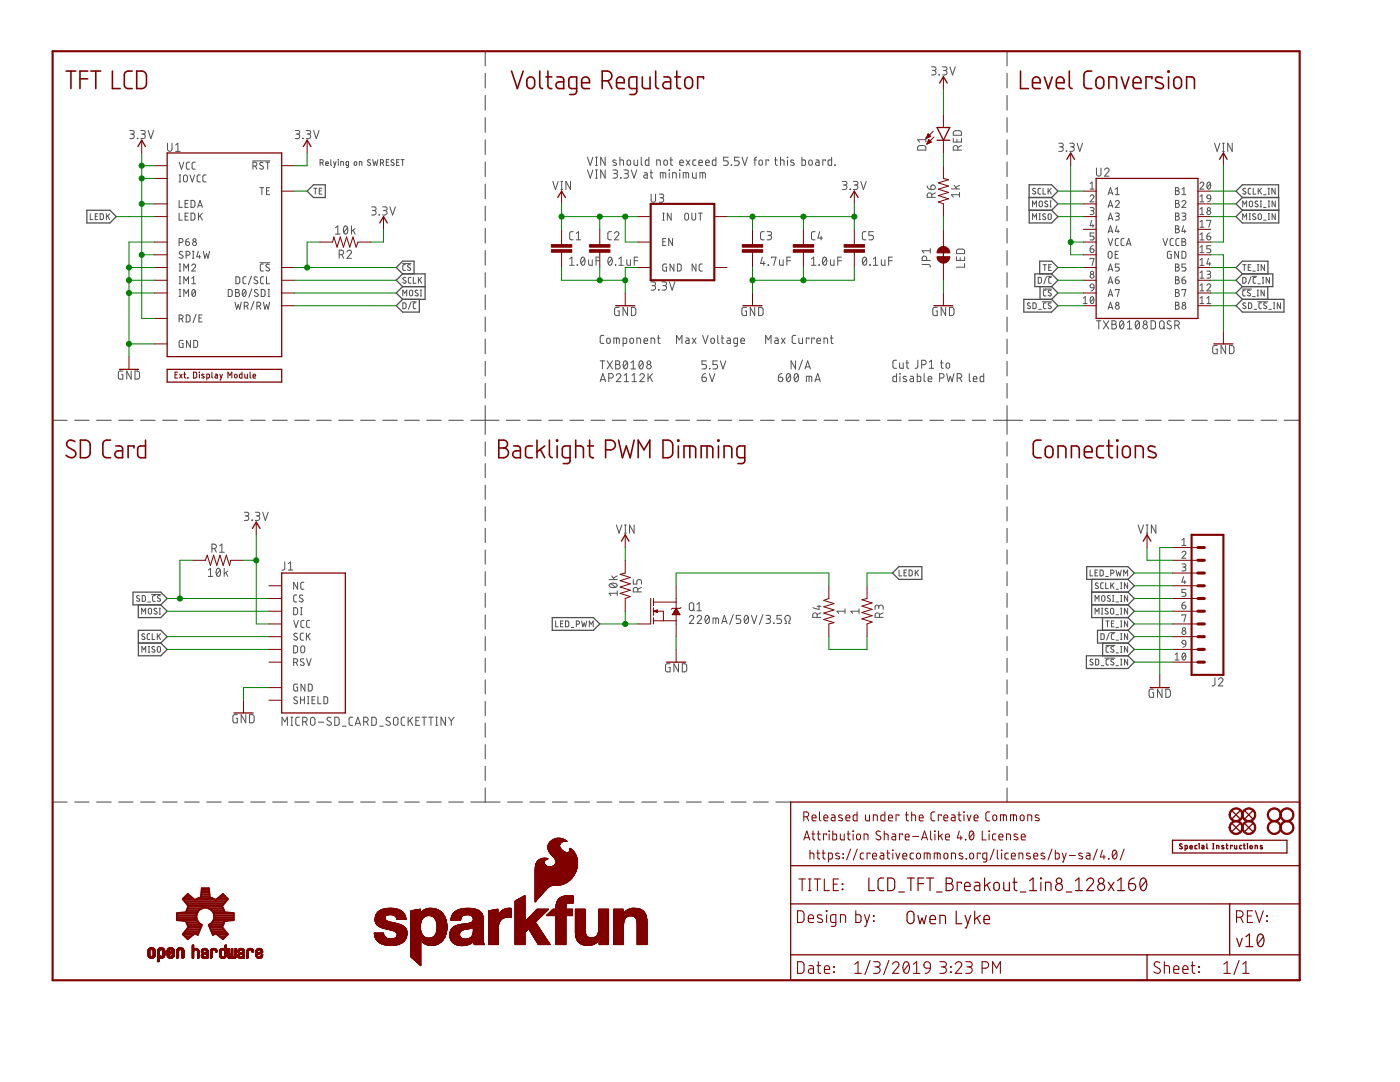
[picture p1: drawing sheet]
<svg xmlns="http://www.w3.org/2000/svg" width="279mm" height="216mm" viewBox="0 0 279 216" stroke-linecap="round" stroke-linejoin="round" font-family="sans-serif">
<g fill="none" stroke="#505050" stroke-width=".2">
<path d="M185.9 13.3h.5a.36 .36 0 0 1 .4 .4 .36 .36 0 0 1-.4 .4h-.3M186.4 14.1a.46 .46 0 0 1 .4 .4 .46 .46 0 0 1-.4 .5h-.5M187.4 14.9l.1 .1zM188.1 13.3h.5a.36 .36 0 0 1 .4 .4 .36 .36 0 0 1-.4 .4h-.3M188.5 14.1a.46 .46 0 0 1 .5 .4 .46 .46 0 0 1-.5 .5h-.4M189.6 13.3l.5 1.7 .5-1.7M25.9 26h.5a.36 .36 0 0 1 .4 .4 .36 .36 0 0 1-.4 .4h-.3M26.4 26.8a.46 .46 0 0 1 .4 .4 .46 .46 0 0 1-.4 .5h-.5M27.4 27.6l.1 .1zM28.1 26h.5a.36 .36 0 0 1 .4 .4 .36 .36 0 0 1-.4 .4h-.3M28.6 26.8a.46 .46 0 0 1 .4 .4 .46 .46 0 0 1-.4 .5h-.5M29.6 26l.5 1.7 .5-1.7"/>
<path d="M33.4 28.6v1.1a.46 .46 0 0 0 .5 .5 .46 .46 0 0 0 .4-.5v-1.1M35.1 30.2h.8M35.1 28.9l.4-.3v1.6M35.8 34.9h.3M35.8 40v1.4h.6M35.8 32.4l.4 1.4 .5-1.4M35.8 36.3h.3M35.9 34.9v1.4M36.7 35l.3-.1 .3 .1 .1 .9a.39 .39 0 0 1-.4 .4 .39 .39 0 0 1-.4-.4zM37.6 40h-.7v1.4h.7M37.8 32.4h-.4l-.2 .3v.9l.2 .1 .4 .1M37.9 34.9l.5 1.4 .4-1.4"/>
<path d="M38.1 40h.6l.2 .2v.8l-.2 .4h-.6zM39 32.4h-.5l-.2 .3 .1 .9 .1 .1 .5 .1M40 34.9h-.5l-.2 .3 .1 .9 .1 .2h.5M41.1 34.9h-.4l-.2 .3v.9l.2 .2h.4M50.4 32.1h3.5M50.5 33.1h.4a.39 .39 0 0 0 .4-.3 .39 .39 0 0 0-.4-.4h-.4v1.4M50.9 33.1l.4 .7M51.9 37.4h.7M52.3 37.4v1.4M52.5 32.5l-.3-.1-.4 .3 .1 .2 .5 .3a.35 .35 0 0 1 .1 .5 .35 .35 0 0 1-.6 0l-.1-.1M53 32.4h.8M53.2 38.1h.5"/>
<path d="M53.4 32.4v1.4M53.8 37.4h-.6v1.4h.6M58.9 26h.6a.36 .36 0 0 1 .3 .4 .36 .36 0 0 1-.3 .4h-.4M59.4 26.8a.46 .46 0 0 1 .4 .4 .46 .46 0 0 1-.4 .5h-.5M60.4 27.6l.1 .1zM61.1 26h.6a.36 .36 0 0 1 .3 .4 .36 .36 0 0 1-.3 .4h-.4M61.6 26.8a.46 .46 0 0 1 .4 .4 .46 .46 0 0 1-.4 .5h-.5M62.6 26l.5 1.7 .6-1.7M62.6 37.6h.7M62.9 37.6v1.1M63.7 38.1h.4M63.9 32.5l.6-.1v-.3l-.2-.2h-.4v1.1"/>
<path d="M64.2 37.6h-.5v1.1h.5M64.3 32.5l.2 .5M65 32.6h.5a.28 .28 0 0 0-.1-.3 .28 .28 0 0 0-.4 .2v.4l.5 .1M66 31.9v.9l.2 .2M66.6 32.2l.2 .8M67.1 32.2l-.4 1.2h-.1M67.5 31.9h.1M67.5 32.2v.8M68 33v-.8l.5 .1v.7M69.6 33l-.5-.1v-.6l.5-.1v1l-.1 .2h-.4M71.7 33v-.8l.5 .1v.7M73.9 31.9h-.4l-.1 .2 .5 .4a.29 .29 0 0 1 0 .5 .29 .29 0 0 1-.5-.1h-.1"/>
<path d="M74.4 31.9l.3 1.1 .2-.8 .3 .8 .2-1.1M75.9 32.5l.6-.1 .1-.3-.2-.2h-.5v1.1M76.3 32.5l.3 .5M77.1 32.4h.4M77.6 31.9h-.5v1.1h.5M78.6 31.9a.3 .3 0 0 0-.5 0 .3 .3 0 0 0 .1 .4l.3 .2a.32 .32 0 0 1 0 .5 .32 .32 0 0 1-.5-.1M79.2 32.4h.3M79.7 31.9h-.5v1.1h.5M80 31.9h.7M80.3 31.9v1.1M110.3 36.2l.5 1.6 .6-1.6M111.9 37.8h.4"/>
<path d="M111.9 36.2h.4M112.1 36.2v1.6M113.9 36.2v1.6l-1-1.6v1.6M117.2 31.4l.6 1.6 .5-1.6M117.2 33.9l.6 1.6 .5-1.6M118.9 33h.3M118.9 31.4h.3M118.9 35.5h.3M118.9 33.9h.3M119 31.4v1.6M119 33.9v1.6M120.8 31.4v1.6l-.9-1.6v1.6"/>
<path d="M120.8 33.9v1.6l-.9-1.6v1.6M122.3 33.9h.6a.36 .36 0 0 1 .3 .4 .36 .36 0 0 1-.3 .3h-.4M122.8 34.6a.46 .46 0 0 1 .4 .5 .46 .46 0 0 1-.4 .4h-.5M123 32l-.6-.1-.1 .3 .6 .3 .1 .4-.2 .1-.5-.1M123.7 31.9l.7 .1v1M123.7 31.4v1.6M123.8 35.5h.1zM124.5 33.9h.6a.36 .36 0 0 1 .3 .4 .36 .36 0 0 1-.3 .3h-.4M125 34.6a.46 .46 0 0 1 .4 .5 .46 .46 0 0 1-.4 .4h-.5M125.2 32l.3-.1 .3 .1 .1 .6a.36 .36 0 0 1-.4 .4 .36 .36 0 0 1-.4-.4zM126 33.9l.5 1.6 .6-1.6M126.5 31.9l.1 .9 .2 .2h.5v-1.1"/>
<path d="M128 31.4v1.3l.2 .3M128.5 34.5h.5l.2 .2v.8h-.6l-.1-.2v-.3l.7-.1M129.5 31.4v1.6h-.6l-.1-.3v-.7l.7-.1M129.8 34.5h.5M129.9 33.9v1.5l.4 .1M129.9 38.7v1.2a.44 .44 0 0 0 .5 .5 .44 .44 0 0 0 .4-.5v-1.2M131.1 33v-1.1l.7 .1v1M131.6 38.7h.5a.36 .36 0 0 1 .4 .4 .36 .36 0 0 1-.4 .4h-.4M131.8 35.5v-1h1l.1 1M132 39.5a.46 .46 0 0 1 .5 .4 .46 .46 0 0 1-.5 .5h-.4M132.3 34.5v1M132.6 32l.2-.1 .3 .1 .1 .6a.36 .36 0 0 1-.4 .4 .36 .36 0 0 1-.3-.4z"/>
<path d="M133.5 33.9l.1 .1zM133.6 34.5v1M133.7 31.9h.5M133.9 31.4v1.4l.3 .2M134.2 35.5v-1l.7 .1 .1 .9M135.6 33.9l.1 .1zM135.7 32.4h.7a.38 .38 0 0 0-.3-.5 .38 .38 0 0 0-.4 .4v.6l.7 .1M135.7 34.5v1M136.4 35.5v-1h1v1M136.9 34.5v1M136.9 31.9l.8 1.1M137.7 31.9l-.8 1.1"/>
<path d="M138.2 34.5v.9l.3 .1h.4v-1M138.9 31.9h-.5l-.1 .3v.7l.6 .1M139.5 32.4h.7a.38 .38 0 0 0-.3-.5 .38 .38 0 0 0-.4 .4v.6l.7 .1M139.7 35.5v-1h1l.1 1M140.2 34.5v1M140.8 32.4h.7a.38 .38 0 0 0-.2-.5 .38 .38 0 0 0-.5 .4l.1 .6 .6 .1M142.9 31.4v1.6h-.6l-.1-.3v-.6l.1-.2h.6M145.3 31.4h-.9v.7h.6a.46 .46 0 0 1 .3 .4 .46 .46 0 0 1-.3 .5h-.6M145.9 32.9l.1 .1zM147.5 31.4h-.9v.7h.6a.46 .46 0 0 1 .3 .4 .46 .46 0 0 1-.3 .5h-.6M148.1 31.4l.5 1.6 .6-1.6M150.5 31.9h.5"/>
<path d="M151 31.4h-.2l-.2 .2v1.4M151.6 32l.2-.1 .3 .1 .1 .6a.36 .36 0 0 1-.4 .4 .36 .36 0 0 1-.4-.4zM153.4 32.1v-.2h-.5v1.1M154.6 31.9h.5M154.8 31.4v1.4l.3 .2M155.8 31.9l.6 .1 .1 1M155.8 31.4v1.6M157.1 31.4l.1 .1zM157.2 31.9v1.1M158.4 32l-.5-.1-.1 .3 .6 .3 .1 .4-.2 .1-.5-.1M160 31.4v1.6h.6l.1-.9-.1-.2h-.6M161.5 32l.3-.1 .2 .1 .1 .6a.36 .36 0 0 1-.3 .4 .36 .36 0 0 1-.4-.4z"/>
<path d="M162.8 31.9h.5l.2 .3v.8h-.6l-.1-.3v-.2l.7-.1M164.8 32.1v-.2h-.6v1.1M166 31.4v1.6h-.6l-.2-.3 .1-.7 .7-.1M166.6 32.9l.1 .1zM168.1 36.2h.6a.36 .36 0 0 1 .3 .4 .36 .36 0 0 1-.3 .3h-.4M168.6 36.9a.46 .46 0 0 1 .4 .5 .46 .46 0 0 1-.4 .4h-.5M169.6 37.7l.1 .1zM170.3 36.2h.6a.36 .36 0 0 1 .3 .4 .36 .36 0 0 1-.3 .3h-.4M170.8 36.9a.46 .46 0 0 1 .4 .5 .46 .46 0 0 1-.4 .4h-.5M171.8 36.2l.5 1.6 .6-1.6M183.3 29.2l.3-.2 .9 .1 .2 .2 .1 .7h-1.7zM184.8 27.4v.9"/>
<path d="M184.8 27.9h-1.7l.4 .4M185 37.1l.2 .4 .6 .3M185.9 37a.46 .46 0 0 1 .7 .2 .46 .46 0 0 1-.4 .6h-.4zM185.9 39.4v-.5a.46 .46 0 0 0-.4-.4 .46 .46 0 0 0-.5 .4v.5h1.7M186.7 38.5l-.8 .3M189.9 37.7h1.6M190.2 27.6v.7h1.7v-.7M190.4 26.2l.3-.1h.9l.3 .3v.6h-1.7zM190.4 37l.6 .7M191 27.8v.5M191.2 30v-.5a.46 .46 0 0 0-.5-.5 .46 .46 0 0 0-.5 .5v.5h1.7M191.5 38.9h-1.6l.3 .4"/>
<path d="M191.5 38.4v.9M191.5 37l-.8 .4M191.9 29l-.7 .4M206.7 37.7l-.5-.1-.1 .2 .5 .4a.29 .29 0 0 1 0 .5 .29 .29 0 0 1-.4 0l-.1-.1M207.7 37.6h-.4l-.1 .2v.8l.5 .1M208.2 37.6v1.1h.5M209.2 37.6v1.1M209.4 38l.4 .7M209.8 37.6l-.6 .7M211.3 28.6h.5a.36 .36 0 0 1 .4 .3 .36 .36 0 0 1-.4 .4h-.3M211.8 29.3a.46 .46 0 0 1 .4 .4 .46 .46 0 0 1-.4 .5h-.5M212.8 30.1l.1 .1z"/>
<path d="M213.5 28.6h.5a.36 .36 0 0 1 .4 .3 .36 .36 0 0 1-.4 .4h-.3M213.9 29.3a.46 .46 0 0 1 .5 .4 .46 .46 0 0 1-.5 .5h-.4M215 28.6l.5 1.6 .5-1.6M217.6 39.2a.38 .38 0 0 1 .5-.3 .38 .38 0 0 1 .1 .6l-.6 .8h.7M217.6 37.7h.7M217.6 36.6l.4-.3v1.4M218.8 33.5v1.2a.46 .46 0 0 0 .5 .5 .46 .46 0 0 0 .4-.5v-1.2M220.5 33.9a.44 .44 0 0 1 .6-.4 .44 .44 0 0 1 .1 .7l-.7 1h.8M221.1 38.8l.5-1.4 .5 1.4M221.3 38.5h.7M222.6 37.8l.4-.4v1.4M222.6 38.8h.8"/>
<path d="M234.6 40l.6 .1 .1 .3-.3 .2a.38 .38 0 0 1 .4 .4 .38 .38 0 0 1-.4 .4h-.4zM234.6 37.4l.6 .2 .1 .2-.3 .3a.38 .38 0 0 1 .4 .4 .38 .38 0 0 1-.4 .3h-.4zM234.6 38.1h.4M235.9 38.8h.8M235.9 37.8l.4-.4v1.4M239.5 36.6a.38 .38 0 0 1 .5-.2 .38 .38 0 0 1 .1 .6l-.6 .7h.8M239.5 39.2l.4-.3v1.4M241 39l.2-.1 .3 .1 .1 .6h-.7zM241 36.4h.1a.69 .69 0 0 1 .5 .6 .69 .69 0 0 1-.5 .7l-.2-.4zM241.6 36.6l-.7 .8M241.6 39.6l-.2 .6-.4 .1M242.4 28.6l.5 1.6 .6-1.6"/>
<path d="M244 30.2h.3M244 28.6h.3M244.2 28.6v1.6M245.9 28.6v1.6l-.9-1.6v1.6M248.6 37.7l-.4-.1-.2 .2 .5 .4a.29 .29 0 0 1 .1 .5 .29 .29 0 0 1-.5 0l-.1-.1M249.6 37.6h-.4l-.1 .2v.8l.5 .1M250.1 37.6v1.1h.5M251.1 37.6v1.1M251.4 38l.4 .7M251.8 37.6l-.7 .7M252.2 38.9h.5M253.1 38.7h.2"/>
<path d="M253.1 37.6h.2M253.2 37.6v1.1M254.5 37.6v1.1l-.7-1.1v1.1M18 42.7v1.1h.5M19 43.2h.4M19.5 42.7h-.5v1.1h.5M20 42.7h.4l.2 .1v.7l-.2 .3h-.4zM21.2 42.7v1.1M21.5 43.1l.4 .7M21.9 42.7l-.7 .6M35.8 48.4h.4a.39 .39 0 0 0 .3-.4 .39 .39 0 0 0-.3-.4h-.4v1.4M35.8 57.8h.3"/>
<path d="M35.8 42.5v1.4h.6M35.8 54.1h.3M35.8 52.7h.3M35.8 59.2h.3M35.8 56.6h.3M35.8 55.2h.3M35.9 52.7v1.4M35.9 55.2v1.4M35.9 57.8v1.4M36.4 50.3a.35 .35 0 0 0-.5-.1 .35 .35 0 0 0 0 .5l.5 .3a.35 .35 0 0 1 0 .5 .35 .35 0 0 1-.5 0l-.1-.1M36.7 54.1v-1.4l.4 .8 .5-.8v1.4M36.7 56.6v-1.4l.4 .8 .5-.8v1.4"/>
<path d="M36.7 59.2v-1.4l.4 .7 .5-.7v1.4M36.9 43.2h.5M36.9 40.6h.5M37.1 48.2h.4a.39 .39 0 0 1 .3 .5 .39 .39 0 0 1-.4 .3 .39 .39 0 0 1-.3-.4zM37.1 50.9h.4a.39 .39 0 0 0 .4-.4 .39 .39 0 0 0-.4-.4h-.4v1.4M37.6 42.5h-.7v1.4h.7M37.7 47.6l-.5 .3-.1 .3M38.1 42.5l.6 .1 .2 .2v.7l-.2 .4h-.6zM38.3 53a.38 .38 0 0 1 .5-.3 .38 .38 0 0 1 .1 .6l-.6 .8h.7M38.3 56.6h.7M38.3 55.5l.4-.3v1.4M38.4 51.5h.3"/>
<path d="M38.4 50.1h.3M38.4 57.9l.3-.1a.83 .83 0 0 1 0 1.4 .87 .87 0 0 1-.3-1.3zM38.6 50.1v1.4M39 58.1l-.7 .8M39.5 41.4l.4-1.4 .5 1.4M39.6 41h.7M39.6 50.1l-.3 1.1h.7M39.6 42.5v1.4M39.8 50.9v.6M39.9 43.1l.5 .8M40.4 42.5l-.8 .9M40.6 50.1l.3 1.4 .3-.9 .3 .9 .3-1.4"/>
<path d="M45.6 57.8h.5l.2 .2v.9l-.2 .2-.5 .1zM47 57.8l.7 .1v.2l-.3 .3a.38 .38 0 0 1 .4 .4 .38 .38 0 0 1-.4 .4h-.4zM47 58.4h.4M47.1 55.2l.5 .1 .2 .2 .1 .7-.3 .4h-.5zM48.5 57.9l.2-.1a.81 .81 0 0 1 0 1.4 .87 .87 0 0 1-.2-1.3zM49 58.1l-.6 .8M49.1 55.2h-.4l-.2 .3v.9l.2 .2h.4M50.2 55.1l-.6 1.7M50.3 57.6l-.6 1.7M51.4 55.4l-.5-.2-.2 .3 .2 .3 .4 .2a.35 .35 0 0 1 0 .6 .35 .35 0 0 1-.5-.1l-.1-.1M51.5 57.9a.35 .35 0 0 0-.6-.1 .35 .35 0 0 0 0 .6l.5 .2a.38 .38 0 0 1-.1 .6 .38 .38 0 0 1-.5-.2M51.9 52.4h2"/>
<path d="M52.1 57.8h.6l.2 .2v.9l-.2 .2-.6 .1zM52.6 52.7h-.5l-.2 .3 .1 .9 .1 .2h.5M52.6 55.2h-.4l-.2 .3v.9l.2 .2h.4M53.2 55.2v1.4h.6M53.5 57.8h.3M53.5 59.2h.3M53.7 57.8v1.4M53.7 52.8l-.4-.1-.2 .3 .6 .5a.35 .35 0 0 1 0 .5 .35 .35 0 0 1-.5 0l-.2-.1M67 45.4l.4-.3v1.6M67 46.7h.9M67.7 50.8h.4a.46 .46 0 0 0 .5-.4 .46 .46 0 0 0-.5-.5h-.4v1.6M68.2 50.8l.4 .7"/>
<path d="M68.7 45.2l.3-.1a.97 .97 0 0 1 0 1.6 1.02 1.02 0 0 1-.3-1.5zM69.2 50.3a.44 .44 0 0 1 .7-.4 .44 .44 0 0 1 .1 .7l-.8 .9h.9M69.3 45.4l-.7 1M70.1 45.1v1.6M70.5 45.9l.4 .8M70.9 45.6l-.8 .6M74.2 41.3h.5a.36 .36 0 0 1 .4 .3 .36 .36 0 0 1-.4 .4h-.4M74.6 42a.46 .46 0 0 1 .5 .4 .46 .46 0 0 1-.5 .5h-.4M75.6 42.8l.2 .1zM76.3 41.3h.6a.36 .36 0 0 1 .4 .3 .36 .36 0 0 1-.4 .4h-.4M76.8 42a.46 .46 0 0 1 .5 .4 .46 .46 0 0 1-.5 .5h-.5M77.8 41.3l.6 1.6 .5-1.6"/>
<path d="M80.3 52.6h1.7M80.4 59.1v-1.2l.4 .6 .4-.6v1.2M80.9 52.8h-.4l-.1 .3v.7l.5 .2M81 55.4h-.4l-.2 .2 .5 .4a.29 .29 0 0 1 0 .5 .29 .29 0 0 1-.4-.1l-.1-.1M81.8 58l.3-.1 .2 .2v.8l-.2 .1h-.3l-.1-.3zM81.9 52.9l-.4-.1-.2 .3 .5 .4a.32 .32 0 0 1 0 .5 .32 .32 0 0 1-.5-.2M82 55.4h-.4l-.1 .2v.7l.5 .2M82.5 55.4v1.1h.5M83.4 58l-.4-.1-.2 .2 .5 .5a.29 .29 0 0 1 .1 .4 .29 .29 0 0 1-.5 0l-.1-.1M83.5 55.4v1.1M83.8 55.8l.3 .7M83.9 57.9h.2"/>
<path d="M83.9 59.1h.2M84 57.9v1.2M84.1 55.4l-.6 .6M113.7 52.9h.9M113.7 51.7l.4-.4v1.6M114.4 46.2h-.5l-.2 .4v1l.2 .2 .5 .1M115 47.9h.9M115 46.6l.4-.4v1.7M115.2 52.8l.1 .1zM116.1 51.4l.2-.1a.97 .97 0 0 1 0 1.6 1.03 1.03 0 0 1-.2-1.5zM116.7 51.7l-.7 .9M117.5 51.8v1l.3 .1h.4v-1.1"/>
<path d="M119 52h.7M119.7 51.3h-.7v1.6M121.5 51.4l.3-.1a.95 .95 0 0 1 0 1.6 1.06 1.06 0 0 1-.3-1.5zM122 46.2h-.5l-.2 .4v1l.2 .2 .5 .1M122.1 51.7l-.7 .9M122.6 46.6a.44 .44 0 0 1 .6-.4 .44 .44 0 0 1 .2 .7l-.8 1h.9M122.8 52.8l.1 .1zM123.5 51.7l.5-.4v1.6M123.5 52.9h.9M125.1 51.8v1l.3 .1h.4v-1.1M126.6 52h.7M127.3 51.3h-.7v1.6"/>
<path d="M129.9 56.3h.6a.36 .36 0 0 1 .3 .3 .36 .36 0 0 1-.3 .4h-.4M130.4 57a.46 .46 0 0 1 .4 .4 .46 .46 0 0 1-.4 .5h-.5M131.4 57.8l.1 .1zM132.1 56.3h.6a.36 .36 0 0 1 .3 .3 .36 .36 0 0 1-.3 .4h-.4M132.3 43.9h.3M132.3 42.5h.3M132.3 48.2h.4M132.4 42.5v1.4M132.6 57a.46 .46 0 0 1 .4 .4 .46 .46 0 0 1-.4 .5h-.5M132.9 47.6h-.6v1.4h.6M133 52.7h-.5l-.2 .2v.9l.2 .3h.5v-.8h-.2M133.6 56.3l.5 1.6 .6-1.6"/>
<path d="M133.9 42.5v1.4l-.7-1.4v1.4M134.2 47.6v1.4l-.7-1.4v1.4M134.5 52.7v1.4l-.8-1.4v1.4M135.2 52.7h.5l.2 .2v.9l-.2 .3h-.5zM136.8 42.7l.2-.2 .3 .2 .1 .8a.38 .38 0 0 1-.4 .4 .38 .38 0 0 1-.3-.4zM138.1 42.5v1a.38 .38 0 0 0 .4 .4 .38 .38 0 0 0 .3-.4v-1M138.9 52.7v1.4l-.8-1.4v1.4M139.4 42.5h.8M139.8 42.5v1.4M140.2 52.7h-.5l-.2 .3 .1 .9 .1 .2h.5M152.1 51.3l-.3 1.3h.9M152.4 52.2v.7"/>
<path d="M152.5 46.2h-.5l-.2 .4v1l.2 .2 .5 .1M153.1 46.2h.5a.36 .36 0 0 1 .4 .4 .36 .36 0 0 1-.4 .3h-.3M153.3 52.8l.1 .1zM153.5 46.9a.46 .46 0 0 1 .5 .5 .46 .46 0 0 1-.5 .5h-.4M154 51.5v-.2h.9l-.5 1.6M155.6 51.8v1l.3 .1h.4v-1.1M157 52h.8M157.8 51.3h-.8v1.6M161.9 52.9h.9M161.9 51.7l.5-.4v1.6M162.7 46.2h-.5l-.3 .4 .1 1 .2 .2 .5 .1M163.4 52.8l.1 .1z"/>
<path d="M163.6 46.2l-.4 1.3h.9M163.9 47.1v.8M164.3 51.4l.3-.1a.95 .95 0 0 1 0 1.6 1.06 1.06 0 0 1-.3-1.5zM164.9 51.7l-.7 .9M165.7 51.8l.1 1 .2 .1h.5v-1.1M167.2 52h.7M167.9 51.3h-.7v1.6M172.3 51.4l.3-.1a.97 .97 0 0 1 0 1.6 1.03 1.03 0 0 1-.3-1.5zM172.8 46.2h-.5l-.2 .4v1l.2 .2 .5 .1M172.9 51.7l-.7 .9M173.6 52.8l.1 .1zM174.3 52.9h.9"/>
<path d="M174.3 51.7l.4-.4v1.6M174.3 46.2h-.9v.7h.5a.46 .46 0 0 1 .4 .5 .46 .46 0 0 1-.4 .5h-.5M175.9 51.8v1l.2 .1h.5v-1.1M177.4 52h.7M178.1 51.3h-.7v1.6M184 52.8h1.4l.3 .5M184.9 52v-.5a.46 .46 0 0 0-.4-.4 .46 .46 0 0 0-.5 .4v.5h1.7M185.7 49.6v.9M185.7 50h-1.7l.4 .5M190.9 51.2v.8h1.6v-.8M191 49.8l.3-.1h.9l.3 .3v.6h-1.6zM191.6 51.4v.6"/>
<path d="M192.5 52.6v.7h-1.6M206.1 41.3v-1.2l.3 .6 .4-.6v1.2M206.1 43.8v-1.1l.4 .6 .4-.6v1.1M207.2 55.4h.4l.2 .1 .1 .7-.3 .3h-.4zM207.4 43.8h.2M207.4 42.7h.2M207.5 40.2l.3-.1 .2 .3v.6l-.2 .3-.3-.1-.1-.2zM207.5 42.7v1.1M208.2 52.8h.6M208.2 57.7h1.7M208.5 52.8v1.2M208.6 42.7h-.3l-.2 .2 .5 .4a.29 .29 0 0 1 0 .5 .29 .29 0 0 1-.4-.1l-.2-.1"/>
<path d="M208.8 57.9h-.4l-.2 .2 .1 .8 .5 .2M208.9 55.2l-.6 1.4M209 55.1h.9M209.1 40.2l-.4-.1-.2 .3 .5 .4a.29 .29 0 0 1 0 .4 .29 .29 0 0 1-.4 0l-.1-.1M209.3 42.7h.2l.3 .1v.8l-.3 .2-.3-.2zM209.3 53.3h.4M209.5 41.3h.3M209.5 40.1h.3M209.7 40.1v1.2M209.7 58l-.3-.1-.2 .2 .5 .5a.29 .29 0 0 1 0 .4 .29 .29 0 0 1-.4 0l-.1-.1M209.8 55.4h-.4l-.1 .2 .1 .8 .4 .1M209.8 52.8h-.5v1.2h.5"/>
<path d="M216.2 59.5l.4-.3v1.4M217.6 41.4h.6l.1 .3-.1 .3h-.5M217.6 49.7h.4a.39 .39 0 0 1 .3 .4 .39 .39 0 0 1-.4 .3 .39 .39 0 0 1-.3-.4zM217.6 51.7v-.1h.7l-.3 1.4M217.7 56.8l.3-.2 .2 .2 .1 .6-.6-.1-.1-.3zM217.7 59.3l.1-.1a.67 .67 0 0 1 .6 .5 .67 .67 0 0 1-.2 .7l-.1 .2a.67 .67 0 0 1-.6-.5 .67 .67 0 0 1 .2-.7zM217.9 44l-.3 1h.7M218 42a.39 .39 0 0 1 .3 .4 .39 .39 0 0 1-.3 .4h-.4M218.1 44.7v.6M218.2 49l-.4 .1-.2 .6M218.2 59.5l-.6 .8M218.3 46.5h-.7v.6h.4a.39 .39 0 0 1 .3 .4 .39 .39 0 0 1-.3 .4h-.4"/>
<path d="M218.3 57.4l-.2 .5-.4 .1M221.1 41.4l.5-1.4 .5 1.4M221.1 43.9l.5-1.4 .5 1.4M221.1 46.5l.5-1.4 .5 1.4M221.1 47.6l.5 1.4 .5-1.4M221.1 54.1l.5-1.4 .5 1.4M221.1 56.6l.5-1.4 .5 1.4M221.1 59.2l.5-1.4 .5 1.4M221.3 50.3l.2-.2 .3 .2 .1 .9a.39 .39 0 0 1-.4 .3 .39 .39 0 0 1-.4-.3zM221.3 56.3h.7M221.3 41h.7M221.3 43.6h.7"/>
<path d="M221.3 46.1h.7M221.3 53.7h.7M221.3 58.8h.7M222.6 50.8h.4M222.6 40.3a.39 .39 0 0 1 .5-.3 .39 .39 0 0 1 .2 .6l-.7 .8h.8M222.6 42.5l.6 .1 .2 .2-.2 .3-.4 .1M222.6 55.9h.5a.39 .39 0 0 1 .3 .4 .39 .39 0 0 1-.4 .3 .39 .39 0 0 1-.4-.4zM222.6 57.9v-.1h.8l-.4 1.4M222.9 45.1l-.3 1.1h.8M223 43.2a.38 .38 0 0 1 .4 .3 .38 .38 0 0 1-.4 .4h-.4M223.1 45.8v.7M223.2 50.1h-.6v1.4h.6"/>
<path d="M223.2 47.6h-.4l-.2 .3v.9l.2 .2h.4M223.2 55.2l-.4 .2-.2 .5M223.4 52.7h-.8v.6h.5a.39 .39 0 0 1 .3 .4 .39 .39 0 0 1-.3 .4h-.5M224.3 47.6h-.4l-.2 .3 .1 .9 .1 .2h.4M224.8 49l.5-1.4 .4 1.4M224.9 48.7h.7M232.1 47.6l.5 1.4 .4-1.4M233.7 50.1l-.5 .1-.2 .1v.9l.2 .3h.5v-.7h-.2M234.2 47.6h-.5l-.2 .3 .1 .9 .1 .2h.5M234.6 57.8l.6 .1 .1 .2-.3 .3a.38 .38 0 0 1 .4 .4 .38 .38 0 0 1-.4 .4h-.4zM234.6 55.2l.6 .2 .1 .2-.3 .3a.38 .38 0 0 1 .4 .3 .38 .38 0 0 1-.4 .4h-.4zM234.6 52.7l.6 .1 .1 .3-.3 .2a.38 .38 0 0 1 .4 .4 .38 .38 0 0 1-.4 .4h-.4z"/>
<path d="M234.6 45.1l.6 .1 .1 .2-.3 .3a.38 .38 0 0 1 .4 .4 .38 .38 0 0 1-.4 .4h-.4zM234.6 42.5l.6 .2 .1 .2-.3 .3a.38 .38 0 0 1 .4 .3 .38 .38 0 0 1-.4 .4h-.4zM234.6 53.3h.4M234.6 43.2h.4M234.6 55.9h.4M234.6 58.4h.4M234.6 45.7h.4M234.6 40.6h.4M235.2 50.1v1.4l-.8-1.4v1.4M235.3 47.6h-.4l-.2 .3v.9l.2 .2h.4M235.9 55.9h.4a.39 .39 0 0 1 .4 .4 .39 .39 0 0 1-.5 .3 .39 .39 0 0 1-.3-.4zM235.9 50.1l.5 .1 .2 .2v.9l-.2 .2h-.5z"/>
<path d="M235.9 47.6l.6 .1 .1 .3-.3 .2a.38 .38 0 0 1 .4 .4 .38 .38 0 0 1-.4 .4h-.4zM235.9 42.5l.6 .1 .2 .2-.2 .3-.4 .1M235.9 40.3a.39 .39 0 0 1 .5-.3 .39 .39 0 0 1 .2 .6l-.7 .8h.8M235.9 57.9v-.1h.8l-.4 1.4M235.9 48.2h.4M236.2 45.1l-.3 1.1h.8M236.3 43.2a.38 .38 0 0 1 .4 .3 .38 .38 0 0 1-.4 .4h-.4M236.4 45.8v.7M236.5 55.2l-.5 .3-.1 .4M236.7 52.7h-.8v.6h.4a.39 .39 0 0 1 .4 .4 .39 .39 0 0 1-.4 .4h-.4M239.5 53h.8M239.5 42.8h.8"/>
<path d="M239.5 40.3h.8M239.5 47.9h.8M239.5 59.5l.4-.3v1.4M239.5 41.7l.4-.3v1.4M239.5 44.3l.4-.3v1.3M239.5 46.8l.4-.3v1.4M239.5 49.3l.4-.3v1.4M239.5 51.9l.4-.3v1.4M239.5 54.4l.4-.3v1.4M239.5 57l.4-.4v1.4M239.5 58h.8M239.5 55.5h.8"/>
<path d="M239.5 50.4h.8M239.5 45.3h.8M240.9 57a.38 .38 0 0 1 .5-.3 .38 .38 0 0 1 .1 .6l-.6 .7h.7M240.9 54.1h.5l.2 .3-.2 .3h-.4M240.9 47.1h.4a.39 .39 0 0 1 .3 .4 .39 .39 0 0 1-.4 .4 .39 .39 0 0 1-.3-.4zM240.9 59.5l.3-.3v1.4M240.9 44.1v-.1h.7l-.4 1.3M241.2 51.6l-.3 1.1h.7M241.2 54.7a.38 .38 0 0 1 .4 .4 .38 .38 0 0 1-.4 .4h-.3M241.4 52.3v.7M241.5 46.5l-.4 .1-.2 .5M241.6 49h-.7v.7h.4a.39 .39 0 0 1 .3 .3 .39 .39 0 0 1-.3 .4h-.4"/>
<path d="M247.9 57.7h1.9M248 55.4h.5l.1 .1 .1 .7-.2 .3h-.5zM248 52.8h.7M248 41.3v-1.2l.4 .6 .4-.6v1.2M248 43.8v-1.1l.4 .6 .4-.6v1.1M248.3 52.8v1.2M248.5 57.9h-.4l-.1 .2 .1 .9 .4 .1M249.1 53.3h.4M249.3 43.8h.3M249.3 42.7h.3M249.4 42.7v1.1M249.4 40.2l.3-.1 .3 .3v.6l-.3 .3-.3-.1-.1-.2z"/>
<path d="M249.5 58l-.4-.1-.1 .2 .4 .5a.32 .32 0 0 1 0 .5 .32 .32 0 0 1-.5-.2M249.6 52.8h-.5v1.2h.5M249.7 55.2l-.6 1.4M249.9 55.1h.9M250 59.2h.5M250 54.1h.5M250.6 42.7h-.4l-.2 .2 .5 .4a.29 .29 0 0 1 0 .5 .29 .29 0 0 1-.4-.1l-.1-.1M250.6 55.4h-.4l-.1 .2 .1 .8 .4 .1M250.9 57.9h.3M250.9 59.1h.3M251 52.8h.2M251 54h.2"/>
<path d="M251 40.2l-.4-.1-.1 .3 .5 .4a.29 .29 0 0 1 0 .4 .29 .29 0 0 1-.5 0l-.1-.1M251 56.6h.5M251 57.9v1.2M251.1 52.8v1.2M251.2 42.7h.3l.2 .3v.5l-.2 .3h-.3l-.1-.3zM251.5 41.3h.3M251.5 40.1h.3M251.6 40.1v1.2M251.9 56.5h.3M251.9 55.4h.3M252.1 55.4v1.1M252.2 41.4h.5"/>
<path d="M252.2 43.9h.5M252.3 57.9v1.2l-.6-1.2v1.2M252.3 52.8v1.2l-.6-1.2v1.2M253.1 41.3h.3M253.1 40.1h.3M253.1 43.8h.3M253.1 42.7h.3M253.2 40.1v1.2M253.2 42.7v1.1M253.3 55.4v1.1l-.6-1.1v1.1M254.5 40.1v1.2l-.6-1.2v1.2M254.5 42.7v1.1l-.6-1.1v1.1"/>
<path d="M24.5 74l-.7 .1-.2 .2v1l.2 .3h.7v-.8h-.2M26.2 74v1.6l-.9-1.6v1.6M26.9 74l.7 .1 .2 .2 .1 .9-.3 .4h-.7zM35.8 63.6h.4a.39 .39 0 0 0 .3-.4 .39 .39 0 0 0-.3-.4h-.4v1.4M36.2 63.6l.3 .6M36.5 67.9h-.6l-.1 .2v.9l.1 .3h.6v-.8h-.2M37.2 62.8l.5 .1 .2 .2v.9l-.2 .2h-.5zM38 67.9v1.4l-.8-1.4v1.4M38.7 67.9h.5l.2 .3 .1 .7-.3 .4h-.5zM39.1 62.7l-.6 1.7M39.7 63.5h.5M40.3 62.8h-.6v1.4h.6"/>
<path d="M46.9 60.3l.3 1.4 .3-.9 .3 .9 .4-1.4M48.7 61.1h.4a.39 .39 0 0 0 .4-.4 .39 .39 0 0 0-.4-.4h-.4v1.4M49.2 61.1l.3 .6M50.7 60.2l-.6 1.6M51.3 61.1h.3a.39 .39 0 0 0 .4-.4 .39 .39 0 0 0-.4-.4h-.3v1.4M51.7 61.1l.3 .6M52.6 60.3l.3 1.4 .3-.9 .3 .9 .3-1.4M80.4 60.4l.4 .1 .2 .1v.7l-.2 .3h-.4zM82 60.3l-.5 1.4M82.2 60.2h.9M83 60.4l-.4 .1-.1 .2v.8l.5 .1M119.8 72h.9"/>
<path d="M119.8 76.2l.5-1.7 .6 1.7M119.9 75.8h.8M120.2 72v1.6M120.5 66.9l-.5 .1-.2 .3v1l.2 .2h.5M121.2 72l1 1.6M121.2 67.6l.2-.1 .3 .1 .1 .6a.36 .36 0 0 1-.4 .3 .36 .36 0 0 1-.3-.3zM121.5 75.4h.5a.44 .44 0 0 0 .4-.4 .44 .44 0 0 0-.4-.5h-.5v1.7M122.2 72l-1 1.6M122.5 68.5v-1h1l.1 1M122.9 72h.4a.36 .36 0 0 1 .4 .4 .36 .36 0 0 1-.4 .3 .44 .44 0 0 1 .5 .5 .44 .44 0 0 1-.5 .4h-.4zM122.9 72.7h.4M123 74.9a.44 .44 0 0 1 .6-.3 .44 .44 0 0 1 .2 .7l-.8 .9h.9"/>
<path d="M123 67.5v1M123.6 61.3l-.7 .1-.2 .2 .1 1.3 .8 .1v-.9h-.3M124.4 68.5h.5l.2-.1-.2-.9h-.5v1.6M124.6 72.1l.2-.1a.95 .95 0 0 1 0 1.6 1 1 0 0 1-.2-1.5zM124.6 76.2h.9M124.6 74.9l.4-.4v1.7M125.2 72.4l-.7 .9M125.2 61.3v1.7l-.9-1.7v1.7M125.8 67.6l.3-.1 .2 .1 .1 .6a.36 .36 0 0 1-.3 .3 .36 .36 0 0 1-.4-.3zM125.9 73.6h.9M125.9 72.4l.5-.4v1.6M126 61.3l.6 .1 .3 .2v1.1l-.3 .2-.6 .1z"/>
<path d="M126.1 76.2h.9M126.1 74.9l.5-.4v1.7M127.1 68.5v-1l.7 .1v.9M127.7 74.9a.45 .45 0 0 1 .6-.3 .45 .45 0 0 1 .2 .7l-.8 .9h.9M127.7 72.1l.2-.1a.93 .93 0 0 1 0 1.6 1.02 1.02 0 0 1-.2-1.5zM128.3 72.4l-.7 .9M128.5 68h.7a.38 .38 0 0 0-.2-.5 .38 .38 0 0 0-.5 .3l.1 .7h.6M129.3 74.5v1.7M129.7 75.2l.5 1M129.9 68.5v-1l.7 .1 .1 .9M130.2 74.5l-.9 1M131.2 67.5h.5"/>
<path d="M131.4 66.9v1.5l.3 .1M135 68.5v-1.6l.6 .9 .5-.9v1.6M136.9 67.5h.5l.1 .2v.8h-.5l-.2-.2 .1-.3 .6-.1M138.2 67.5l.7 1M138.9 67.5l-.7 1M140.1 75.3h.5a.45 .45 0 0 1 .4 .5 .45 .45 0 0 1-.5 .4 .45 .45 0 0 1-.4-.5zM140.2 66.9l.6 1.6 .5-1.6M140.8 74.5l-.4 .2-.3 .6M141 72h-.9v.7h.5a.45 .45 0 0 1 .4 .5 .45 .45 0 0 1-.4 .4h-.5M141.6 74.5l.5 1.7 .6-1.7M141.6 73.5l.1 .1zM142 67.6l.2-.1 .3 .1 .1 .6a.37 .37 0 0 1-.4 .3 .37 .37 0 0 1-.3-.3z"/>
<path d="M143.2 72h-.9v.7h.5a.45 .45 0 0 1 .4 .5 .45 .45 0 0 1-.4 .4h-.5M143.2 66.9v1.4l.3 .2M143.8 72l.5 1.6 .5-1.6M143.9 67.5h.6M144.1 66.9v1.5l.4 .1M145.1 67.5h.6l.1 1-.7-.1v-.4l.7-.1M147.2 68.5h-.7v-.8l.1-.2h.6v1.3l-.2 .2-.5 .1M147.8 68h.8a.39 .39 0 0 0-.3-.5 .39 .39 0 0 0-.5 .3l.1 .7h.7M149 61.3l-.7 .1-.2 .2 .1 1.3 .8 .1v-.9h-.3M150.6 61.3v1.7l-.9-1.7v1.7M151.4 61.3l.6 .1 .3 .2v1.1l-.3 .2-.6 .1zM152.8 68.5v-1.6l.5 .9 .6-.9v1.6"/>
<path d="M154.7 67.5h.5l.1 1-.7-.1v-.4l.7-.1M155.3 75.3h.6a.45 .45 0 0 1 .3 .5 .45 .45 0 0 1-.4 .4 .45 .45 0 0 1-.5-.5zM156 67.5l.7 1M156.1 74.5l-.5 .2-.3 .6M156.7 67.5l-.7 1M157.1 74.7l.3-.2a.95 .95 0 0 1 0 1.7 1 1 0 0 1-.3-1.5zM157.7 74.9l-.7 .9M158.7 74.7l.2-.2a.95 .95 0 0 1 0 1.7 1 1 0 0 1-.2-1.5zM158.8 72v1.6l-.9-1.6v1.6M158.8 66.9l-.5 .1-.2 .3v1l.2 .2h.5M159.3 74.9l-.7 .9M159.4 67.5v.8l.2 .2h.6v-1"/>
<path d="M160.1 71.8l-.7 2M160.7 73.6l.5-1.6 .5 1.6M160.8 73.2h.8M160.9 76.2v-1.1l1 .1 .1 1M161.4 67.6v-.1h-.5v1M161.5 75.1v1.1M162.5 67.6v-.1h-.5v1M162.6 76.2l.6-1.7 .5 1.7M162.8 75.8h.8M163 68h.7a.38 .38 0 0 0-.2-.5 .38 .38 0 0 0-.5 .3l.1 .7h.6M164.4 68.5v-1l.7 .1 .1 .9M165.7 67.5h.6"/>
<path d="M165.9 66.9v1.5l.4 .1M178.9 71.9h-.5l-.2 .3v1.1l.2 .2h.5M178.9 74.5v1.7l-.6-.1-.1-.9 .2-.1h.5M179.5 72.4l.1 .9 .2 .2h.5v-1.1M179.6 74.5v.1zM179.6 75.1v1.1M180.8 72.4h.6M180.9 75.2l-.4-.1-.3 .2 .2 .2 .4 .2 .1 .3-.2 .2-.5-.1M181 71.9v1.4l.4 .2M181.7 75.1h.4l.2 .3v.8l-.5-.1-.2-.2 .1-.3 .6-.1M183 74.5v1.7l.6-.1 .1-.9-.1-.1h-.6M183.2 71.9l-.1 1.4-.2 .2h-.3"/>
<path d="M183.9 72.8h.5a.44 .44 0 0 0 .4-.5 .44 .44 0 0 0-.4-.4h-.5v1.6M184.4 74.5v1.4l.3 .3M185.2 75.6h.7a.38 .38 0 0 0-.2-.5 .38 .38 0 0 0-.5 .3l.1 .7 .6 .1M185.4 73.5h.9M185.4 72.2l.5-.3v1.6M187 61.3l-.6 .1-.2 .2v1l.2 .3 .6 .1v-.9h-.2M187.5 75.4h.5a.44 .44 0 0 0 .4-.4 .44 .44 0 0 0-.4-.5h-.5v1.7M187.7 72.4h.5M187.9 71.9v1.4l.3 .2M188.7 61.3v1.7l-.9-1.7v1.7M188.9 72.5l.3-.1 .2 .1 .1 .6a.36 .36 0 0 1-.3 .4 .36 .36 0 0 1-.4-.4zM188.9 74.5l.4 1.7 .4-1.1 .3 1.1 .4-1.7"/>
<path d="M189.5 61.3l.6 .1 .3 .2v.9l-.3 .4-.6 .1zM191 75.4h.5a.44 .44 0 0 0 .4-.4 .44 .44 0 0 0-.4-.5h-.5v1.7M191.6 75.4l.3 .8M193.4 74.5v1.4l.3 .3M194.2 75.6h.8a.38 .38 0 0 0-.3-.5 .38 .38 0 0 0-.5 .3l.1 .7 .7 .1M196.3 74.5v1.7l-.6-.1v-.9l.6-.1M205.6 60.5l-.4-.1-.2 .3 .5 .4a.29 .29 0 0 1 .1 .4 .29 .29 0 0 1-.5 0l-.1-.1M206.1 60.4l.5 .1 .2 .1v.8l-.2 .2h-.5zM207.3 61.7h.5M208 60.2h1.9M208.8 60.4l-.4 .1-.2 .2 .1 .7 .5 .2M209.7 60.5l-.3-.1-.2 .3 .5 .4a.29 .29 0 0 1 0 .4 .29 .29 0 0 1-.4 0l-.1-.1"/>
<path d="M216.2 60.6h.8M218.8 64h.9M219.3 64v1.6M220.2 64l1.1 1.6M221.1 61.7l.5-1.4 .5 1.4M221.3 64l-1.1 1.6M221.3 61.4h.7M221.9 64h.5a.36 .36 0 0 1 .3 .4 .36 .36 0 0 1-.3 .3 .46 .46 0 0 1 .4 .5 .46 .46 0 0 1-.4 .4h-.5zM221.9 64.7h.5M223.6 64.1l.3-.1a.95 .95 0 0 1 0 1.6 1.01 1.01 0 0 1-.3-1.5zM224.2 64.4l-.7 .9M225 65.6h.9"/>
<path d="M225 64.4l.4-.4v1.6M226.7 64.1l.3-.1a.97 .97 0 0 1 0 1.6 1.03 1.03 0 0 1-.3-1.5zM227.4 64.4l-.8 .9M229.7 64h.6l.3 .3v1l-.3 .3h-.6zM231.5 64.1l.4-.1 .3 .1 .1 .4v.7a.46 .46 0 0 1-.4 .4 .46 .46 0 0 1-.5-.4zM232.1 65.3l.4 .3M233.7 64.1a.41 .41 0 0 0-.6 0 .41 .41 0 0 0 0 .6l.5 .3a.41 .41 0 0 1 .1 .6 .41 .41 0 0 1-.7-.1l-.1-.1M234.5 64.9h.4a.44 .44 0 0 0 .5-.4 .44 .44 0 0 0-.5-.5h-.4v1.6M234.6 60.3l.6 .1v.4l-.2 .1a.39 .39 0 0 1 .4 .4 .39 .39 0 0 1-.4 .4h-.4zM234.6 60.9h.4M235 64.9l.4 .7M239.5 60.6h.8"/>
<path d="M240.9 60.6h.7M242.9 69h-.6l-.2 .2-.1 1 .3 .3 .6 .1v-.9h-.2M244.6 69v1.6l-.9-1.6v1.6M245.4 69h.6l.2 .2 .1 .9-.3 .4-.6 .1zM248.6 60.5l-.4-.1-.2 .3 .5 .4a.29 .29 0 0 1 .1 .4 .29 .29 0 0 1-.5 0l-.1-.1M249.2 60.4l.4 .1 .2 .1v.7l-.2 .3h-.4zM250.3 61.7h.5M251 60.2h2M251.8 60.4l-.4 .1-.2 .2 .1 .8 .5 .1M252.8 60.5l-.5-.1-.1 .3 .5 .4a.29 .29 0 0 1 0 .4 .29 .29 0 0 1-.4 0l-.1-.1M253.2 61.7h.5M254.1 60.4h.3"/>
<path d="M254.1 61.6h.3M254.3 60.4v1.2M255.5 60.4v1.2l-.6-1.2v1.2M27.8 118.9h-.4l-.1 .2 .6 .5a.33 .33 0 0 1-.2 .4 .33 .33 0 0 1-.5-.2M28.4 118.8l.4 .1 .2 .1v.8l-.2 .2h-.4zM30.2 118.6h1.9M31 118.8l-.4 .1-.1 .2v.7l.5 .2M32 118.9a.29 .29 0 0 0-.5 0 .29 .29 0 0 0 0 .4l.5 .3a.33 .33 0 0 1-.2 .4 .33 .33 0 0 1-.4-.2M41.6 113.7l.4-.3v1.6M41.6 115h.9M42.3 109.5h.4a.46 .46 0 0 0 .5-.5 .46 .46 0 0 0-.5-.4h-.4v1.6M42.8 109.5l.4 .7"/>
<path d="M43.3 113.5l.3-.1a.97 .97 0 0 1 0 1.6 1.02 1.02 0 0 1-.3-1.5zM43.8 108.9l.5-.3v1.6M43.8 110.2h.9M43.9 113.7l-.7 1M44.7 113.4v1.6M45.1 114.3l.4 .7M45.5 113.9l-.8 .6M48.8 102.2h.5a.37 .37 0 0 1 .4 .4 .37 .37 0 0 1-.4 .4h-.4M49.2 103a.44 .44 0 0 1 .5 .4 .44 .44 0 0 1-.5 .4h-.4M50.3 103.8h.1zM50.9 102.2h.6a.37 .37 0 0 1 .4 .4 .37 .37 0 0 1-.4 .4h-.4M51.4 103a.44 .44 0 0 1 .5 .4 .44 .44 0 0 1-.5 .4h-.5"/>
<path d="M52.4 102.2l.6 1.6 .5-1.6M56.8 112.1v1.4l-.5 .2M57.5 113.7h.9M57.5 112.5l.5-.4v1.6M59.2 118.7h-.4l-.2 .3v.9l.2 .2h.4M59.4 116.2v1.4l-.8-1.4v1.4M60.4 118.8a.35 .35 0 0 0-.5 0 .35 .35 0 0 0 0 .5l.4 .2a.35 .35 0 0 1 .1 .6 .35 .35 0 0 1-.6-.1l-.1-.1M60.6 116.2h-.4l-.2 .3v.9l.2 .2h.4M121.6 115.7h1.6M121.7 116.6a1.02 1.02 0 0 1 1.5 .2 .97 .97 0 0 1-1.6 0zM121.9 116.5l.9 .7M122.1 114.9l.5 .8"/>
<path d="M123 104.8l.5 1.6 .6-1.6M123.2 118.4h-1.6l.3 .4M123.2 117.9v.9M123.2 114.9l-.8 .4M124.6 106.4h.4M124.6 104.8h.4M124.8 104.8v1.6M126.4 115.7v.8h.7v-.5a.46 .46 0 0 1 .5-.4 .46 .46 0 0 1 .4 .4v.5M126.6 104.8v1.6l-1-1.6v1.6M127.3 118.1v-.5a.46 .46 0 0 0-.5-.4 .46 .46 0 0 0-.4 .4v.5h1.6M128 117.2l-.7 .4M179.4 113.7v1.2h.6"/>
<path d="M180.4 114.3h.4M181 113.7h-.6v1.2h.6M181.4 113.7l.5 .1 .1 .2v.7l-.1 .2h-.5zM182.6 113.7v1.2M182.9 114.2l.4 .7M183.3 113.7l-.7 .8M217.6 113.7v1.2h.5M218.5 120v-1.2l.4 .7 .4-.7v1.2M218.5 114.3h.4M219.1 113.7h-.6v1.2h.6M219.2 116.4l-.4-.1-.2 .2 .5 .5a.32 .32 0 0 1-.1 .5 .32 .32 0 0 1-.4-.2M219.5 113.7l.5 .1 .2 .2v.7l-.2 .2h-.5z"/>
<path d="M220 118.9l.3-.1 .2 .2v.8l-.2 .2-.3-.1-.1-.2zM220.2 116.3h-.4l-.1 .2v.8l.5 .2M220.7 115h.5M220.7 116.3v1.2h.5M221.6 118.9h-.4l-.2 .2 .6 .5a.33 .33 0 0 1-.2 .4 .33 .33 0 0 1-.4-.2M221.7 114.4l.6-.1v-.4l-.6-.2v1.2M221.7 116.3v1.2M221.9 116.8l.4 .7M222 120h.3M222 118.8h.3M222.2 118.8v1.2M222.3 116.3l-.6 .7"/>
<path d="M222.7 117.6h.5M222.7 113.7l.3 1.2 .2-.7 .3 .7 .3-1.2M223.6 117.5h.3M223.6 116.3h.3M223.6 120h.3M223.6 118.8h.3M223.8 116.3v1.2M223.8 118.8v1.2M224.3 114.9v-1.2l.4 .7 .3-.7v1.2M225 116.3v1.2l-.6-1.2v1.2M225 118.8v1.2l-.6-1.2v1.2M227.1 104.8l.6 1.6 .5-1.6"/>
<path d="M228.7 106.4h.4M228.7 104.8h.4M228.9 104.8v1.6M230.7 104.8v1.6l-.9-1.6v1.6M235.9 110.3a.39 .39 0 0 1 .5-.3 .39 .39 0 0 1 .2 .6l-.7 .8h.8M235.9 112.5h.6l.2 .3-.2 .3h-.4M235.9 107.8l.4-.4v1.4M235.9 108.8h.8M236.2 115.1l-.3 1h.8M236.3 113.1a.39 .39 0 0 1 .4 .4 .39 .39 0 0 1-.4 .4h-.4M236.4 115.8v.7M236.7 117.6h-.8v.6h.4a.4 .4 0 0 1 .4 .4 .4 .4 0 0 1-.4 .4h-.4"/>
<path d="M28.3 122.5v-1.1l.4 .6 .4-.6v1.1M28.3 130.2v-1.2l.4 .6 .4-.6v1.2M28.9 126.6l-.4-.1-.2 .2 .5 .4a.32 .32 0 0 1 0 .5 .32 .32 0 0 1-.5-.1M29.5 120.1h.5M29.6 130.2h.3M29.6 129h.3M29.7 121.4h.3l.2 .2v.8l-.2 .1h-.3l-.1-.3zM29.7 129v1.2M29.9 126.4l-.4 .1-.1 .2v.8l.5 .1M30.4 126.4v1.2h.5M30.9 129.1l-.4-.1-.2 .2 .6 .6a.32 .32 0 0 1-.2 .4 .32 .32 0 0 1-.4-.2M31.3 121.5l-.4-.1-.2 .2 .6 .6a.33 .33 0 0 1-.2 .4 .33 .33 0 0 1-.4-.2"/>
<path d="M31.4 126.4v1.2M31.5 129.1l.3-.1 .2 .2v.8l-.2 .2-.4-.2zM31.6 126.9l.4 .7M31.8 122.5h.2M31.8 121.4h.2M31.9 121.4v1.1M32 126.4l-.6 .8M58.6 121.3h.5l.3 .2v.8l-.3 .3-.5 .1zM58.6 128.9h.5l.3 .2v.8l-.3 .3-.5 .1zM58.6 132.2h.4a.38 .38 0 0 0 .4-.4 .38 .38 0 0 0-.4-.4h-.4v1.4M58.6 123.8l.5 1.4 .4-1.4M59.1 132.2l.3 .6"/>
<path d="M59.3 126.4a.35 .35 0 0 0-.5 0 .35 .35 0 0 0 0 .5l.4 .2a.38 .38 0 0 1 0 .6 .38 .38 0 0 1-.6-.2M59.3 139.1a.35 .35 0 0 0-.5 0 .35 .35 0 0 0 0 .5l.4 .2a.38 .38 0 0 1 0 .6 .38 .38 0 0 1-.6-.2M59.4 136.5h-.6l-.2 .2v.9l.2 .3h.6v-.8h-.2M60 121.3h.3M60 122.7h.3M60 139v1.4M60 139.7h.7M60.1 129l.3-.1 .3 .1 .1 .9a.39 .39 0 0 1-.4 .4 .39 .39 0 0 1-.4-.4zM60.1 121.3v1.4M60.6 126.3l-.5 .1-.2 .2 .1 1 .6 .1M60.6 131.5a.35 .35 0 0 0-.5 0 .35 .35 0 0 0 0 .5l.5 .2a.35 .35 0 0 1 0 .6 .35 .35 0 0 1-.5-.1l-.2-.1M60.7 123.8h-.5l-.2 .3 .1 .9 .6 .2"/>
<path d="M60.7 139v1.4M60.9 136.5v1.4l-.8-1.4v1.4M61.2 126.3v1.4M61.2 131.4l.4 1.4 .5-1.4M61.4 139h.3M61.4 126.9l.5 .8M61.5 139v1.4M61.5 136.5h.6l.2 .2v.8l-.2 .4h-.6zM61.8 123.8h-.4l-.2 .3v.9l.6 .2M61.9 126.3l-.7 .9M62.3 139.7h.4M62.9 139h-.6v1.4h.6"/>
<path d="M63.5 139v1.4h.6M64.6 139l.6 .1 .2 .2v.9l-.2 .2h-.6zM110.9 123.9v1.2h.5M111.9 124.4h.4M112.4 123.9h-.5v1.2h.5M112.9 123.9h.4l.2 .2v.8l-.2 .2h-.4zM114 125.2h.5M115 124.6l.6-.2v-.4l-.6-.1v1.2M116.1 123.9l.2 1.2 .3-.8 .2 .8 .3-1.2M117.6 125.1v-1.2l.4 .7 .4-.7v1.2M133.7 132.4l-.6 .1-.3 .2v1l.3 .3 .6 .1v-.9h-.2M135.4 132.4v1.7l-.9-1.7v1.7"/>
<path d="M136.2 132.4l.6 .1 .2 .2v1.1l-.2 .2-.6 .1zM137.6 123.1a.44 .44 0 0 1 .6-.3 .44 .44 0 0 1 .1 .7l-.7 .9h.9M137.7 120.4l.3-.2 .3 .2 .2 1a.44 .44 0 0 1-.5 .5 .44 .44 0 0 1-.4-.5zM138.3 121.5l.3 .4M139.1 120.6l.4-.4v1.7M139.1 121.9h.9M139.1 123.1a.44 .44 0 0 1 .6-.3 .44 .44 0 0 1 .2 .7l-.8 .9h.9M140.9 122.9l.2-.1a.97 .97 0 0 1 0 1.6 1.02 1.02 0 0 1-.2-1.5zM141.5 123.1l-.7 1M142.3 124.4v-1.1l1 .1 .1 1M142.9 123.3v1.1M144 124.4l.6-1.6 .5 1.6"/>
<path d="M144.2 124h.8M146.3 122.6l-.7 2M147.8 122.8h-.9v.7h.6a.46 .46 0 0 1 .3 .5 .46 .46 0 0 1-.3 .4h-.6M148.7 122.9l.2-.1a.97 .97 0 0 1 0 1.6 1.02 1.02 0 0 1-.2-1.5zM149.3 123.1l-.7 1M150 122.8l.5 1.6 .5-1.6M152.3 122.6l-.7 2M152.9 122.8h.5a.36 .36 0 0 1 .4 .3 .36 .36 0 0 1-.4 .4h-.3M153.3 123.5a.46 .46 0 0 1 .5 .5 .46 .46 0 0 1-.5 .4h-.4M154.4 124.3l.1 .1zM156 122.8h-.9v.7h.5a.46 .46 0 0 1 .4 .5 .46 .46 0 0 1-.4 .4h-.5M156.6 124.4h.3v-.4a.62 .62 0 0 1-.2-1 .62 .62 0 0 1 1 0 .62 .62 0 0 1-.2 1v.4h.2"/>
<path d="M163.1 123.2v-.5a.44 .44 0 0 0-.5-.4 .44 .44 0 0 0-.4 .4v.5h1.6M163.1 121h.7M163.4 120.7v.9l-1.2-.3M163.8 122.3l-.7 .3M168.6 122h-1.6l.4 .4M168.6 121.5v.9M171.4 122h-1.6l.4 .4M171.4 121.5v.9M175.4 121.2a.44 .44 0 0 1 .4-.5 .44 .44 0 0 1 .5 .5v.4M175.4 121.5v-.4a.36 .36 0 0 0-.4-.4 .36 .36 0 0 0-.4 .4v.5M175.5 123.2v-.5a.44 .44 0 0 0-.4-.4 .44 .44 0 0 0-.5 .4v.5h1.7M176.3 122.3l-.8 .3"/>
<path d="M218.1 131.6a.29 .29 0 0 0-.5 0 .29 .29 0 0 0 .1 .4l.4 .3a.32 .32 0 0 1-.2 .4 .32 .32 0 0 1-.4-.2M218.5 122.5v-1.1l.4 .6 .4-.6v1.1M218.7 131.5l.4 .1 .2 .1v.8l-.2 .2h-.4zM219.7 126.4l.5 .1 .1 .1v.8l-.1 .2h-.5zM219.8 132.8h.5M219.8 122.5h.3M219.8 121.4h.3M220 121.4v1.1M220.5 131.3h2M220.7 128.8h1.8M220.7 123.9h.7M221 123.9v1.2"/>
<path d="M221.1 121.5l-.3-.1-.2 .1v.3l.4 .2a.32 .32 0 0 1 0 .6 .32 .32 0 0 1-.5-.2M221.3 129h-.4l-.2 .2 .1 .9 .5 .1M221.3 131.5l-.4 .1-.2 .2 .1 .8 .5 .1M221.4 126.3l-.5 1.4M221.6 126.2h.9M221.7 121.4h.3l.3 .3-.1 .7-.2 .1h-.3l-.1-.3zM221.8 124.4h.4M222.2 129.1l-.2-.1-.3 .2v.2l.5 .3a.32 .32 0 0 1-.1 .5 .32 .32 0 0 1-.4-.2M222.2 131.6l-.2-.1-.3 .2v.2l.5 .3a.32 .32 0 0 1-.1 .5 .32 .32 0 0 1-.4-.2M222.3 126.4l-.4 .1-.1 .2v.8l.5 .1M222.3 123.9h-.5v1.2h.5M222.7 120.1h.5"/>
<path d="M222.7 122.7h.5M222.7 130.3h.5M222.7 127.7h.5M222.7 125.2h.5M222.7 132.8h.5M223.6 122.5h.3M223.6 121.4h.3M223.6 127.6h.3M223.6 126.4h.3M223.6 125.1h.3M223.6 123.9h.3M223.6 130.2h.3"/>
<path d="M223.6 129h.3M223.6 131.5h.3M223.6 132.7h.3M223.8 121.4v1.1M223.8 123.9v1.2M223.8 126.4v1.2M223.8 129v1.2M223.8 131.5v1.2M225 121.4v1.1l-.6-1.1v1.1M225 123.9v1.2l-.6-1.2v1.2M225 126.4v1.2l-.6-1.2v1.2M225 129v1.2l-.6-1.2v1.2"/>
<path d="M225 131.5v1.2l-.6-1.2v1.2M230.2 137.5h-.6l-.2 .3-.1 1 .3 .3h.6v-.9h-.2M231.9 137.5v1.6l-.9-1.6v1.6M232.7 137.5l.7 .1a1.33 1.33 0 0 1 .1 1.3l-.2 .2h-.6zM234.5 130.6l.4-.3v1.4M234.5 131.7h.8M235.9 120.8h.4a.4 .4 0 0 1 .4 .4 .4 .4 0 0 1-.4 .3 .4 .4 0 0 1-.4-.3zM235.9 122.8v-.1h.8l-.4 1.4M236 127.9l.3-.1 .3 .1 .1 .6-.7-.1-.1-.3zM236.1 130.4l.2-.1a.83 .83 0 0 1 0 1.4 .88 .88 0 0 1-.2-1.3zM236.5 120.1l-.3 .1-.3 .6M236.6 130.6l-.6 .8"/>
<path d="M236.7 128.5l-.1 .4-.5 .3M242.5 135.2l-.1 1.4-.2 .2-.3 .1M243.2 135.6a.45 .45 0 0 1 .6-.3 .45 .45 0 0 1 .1 .7l-.7 .9h.9M47.4 142.6h-.7l-.2 .2v1.1l.2 .3h.7v-.9h-.3M49 142.6v1.6l-.9-1.6v1.6M49.8 142.6h.6l.3 .3v.9l-.3 .4h-.6zM56.3 144.7v-1.6l.5 .9 .6-.9v1.6M58.1 144.7h.3M58.1 143.1h.3M58.2 143.1v1.6M59.8 143.1h-.6l-.2 .4 .1 1 .1 .2h.6M60.4 144h.5a.46 .46 0 0 0 .4-.4 .46 .46 0 0 0-.4-.5h-.5v1.6"/>
<path d="M60.9 144l.4 .7M61.4 140.4h.3M62.1 143.2l.3-.1 .3 .1a1.33 1.33 0 0 1 .1 1.3l-.4 .2-.3-.1-.1-.3zM63.5 144.1h1.1M66 143.2l-.5-.1-.2 .4 .1 .2 .6 .4a.38 .38 0 0 1 .1 .5 .38 .38 0 0 1-.5 .1l-.4-.2M66.8 143.1l.6 .1 .3 .2v1.1l-.3 .2h-.6zM68.3 144.9h.8M70.4 143.1h-.5l-.2 .4v1l.2 .2h.5M70.9 144.7l.5-1.6 .6 1.6M71 144.3h.8M72.6 144h.4a.46 .46 0 0 0 .5-.4 .46 .46 0 0 0-.5-.5h-.4v1.6M73.1 144l.4 .7"/>
<path d="M74.2 143.1l.6 .1 .3 .2v.9l-.3 .4h-.6zM75.8 144.9h.7M77.8 143.2l-.5-.1-.3 .4 .1 .2 .6 .4a.38 .38 0 0 1 .2 .5 .38 .38 0 0 1-.6 .1l-.3-.2M78.7 143.2l.3-.1 .3 .1 .1 1.1a.44 .44 0 0 1-.4 .4 .44 .44 0 0 1-.5-.4zM80.8 143.1h-.5l-.2 .4 .1 1.1 .6 .1M81.4 143.1v1.6M81.8 143.7l.6 1M82.4 143.1l-1 1M83 143.8h.5M83.7 143.1h-.7v1.6h.7M84.2 143.1h.9M84.6 143.1v1.6"/>
<path d="M85.6 143.1h.9M86 143.1v1.6M87 144.7h.3M87 143.1h.3M87.1 143.1v1.6M88.9 143.1v1.6l-.9-1.6v1.6M89.5 143.1l.6 .8M90.1 143.9v.8M90.6 143.1l-.5 .8"/>
<circle cx="70.9" cy="32.6" r=".35"/>
<circle cx="38.8" cy="48.6" r=".39"/>
<circle cx="38.8" cy="47.9" r=".3"/>
<circle cx="217.9" cy="54.4" r=".31"/>
<circle cx="217.9" cy="55.1" r=".39"/>
<circle cx="241.2" cy="41.7" r=".31"/>
<circle cx="241.2" cy="42.4" r=".39"/>
<circle cx="129.5" cy="72.4" r=".36"/>
<circle cx="129.5" cy="73.2" r=".46"/>
<circle cx="223" cy="60.6" r=".3"/>
<circle cx="223" cy="61.3" r=".39"/>
<circle cx="228.6" cy="65.2" r=".45"/>
<circle cx="228.6" cy="64.4" r=".36"/>
<circle cx="236.3" cy="61.3" r=".39"/>
<circle cx="236.3" cy="60.6" r=".3"/>
<circle cx="236.3" cy="125.5" r=".31"/>
<circle cx="236.3" cy="126.2" r=".38"/>
</g>
<g fill="none" stroke="#505050" stroke-width=".21">
<path d="M96.8 10.2v2.9M96.8 14.6v2.9M96.8 19v3M201 10.2v2.9M201 14.6v2.9M201 19v3M96.8 23.5v2.9M96.8 27.9v2.9M96.8 32.3v2.9M96.8 36.7v3M201 23.5v2.9M201 27.9v2.9"/>
<path d="M201 32.3v2.9M201 36.7v3M96.8 41.1v3M96.8 45.6v2.9M96.8 50v2.9M96.8 54.4v2.9M96.8 58.8v3M201 41.1v3M201 45.6v2.9M201 50v2.9M201 54.4v2.9M201 58.8v3"/>
<path d="M96.8 63.3v2.9M96.8 67.7v2.9M96.8 72.1v2.9M96.8 76.5v2.9M201 63.3v2.9M201 67.7v2.9M201 72.1v2.9M201 76.5v2.9M10.5 83.9h2.9M14.9 83.9h2.9M19.3 83.9h2.9M23.7 83.9h2.9"/>
<path d="M28.1 83.9h2.9M32.5 83.9h2.8M36.9 83.9h2.9M41.3 83.9h2.8M45.6 83.9h2.9M50 83.9h2.9M54.4 83.9h2.9M58.8 83.9h2.9M63.2 83.9h2.9M67.6 83.9h2.9M72 83.9h2.9M76.4 83.9h2.9"/>
<path d="M80.8 83.9h2.9M85.2 83.9h2.9M89.6 83.9h2.9M94 83.9h5.6M96.8 80.9v5.8M96.8 88.2v2.8M96.8 92.5v2.8M96.8 96.8v2.8M101.1 83.9h2.7M105.3 83.9h2.7M109.5 83.9h2.7M113.7 83.9h2.8"/>
<path d="M118 83.9h2.7M122.2 83.9h2.7M126.4 83.9h2.7M130.6 83.9h2.8M134.9 83.9h2.7M139.1 83.9h2.7M143.3 83.9h2.7M147.6 83.9h2.7M151.8 83.9h2.7M156 83.9h2.7M160.2 83.9h2.7M164.4 83.9h2.8"/>
<path d="M168.7 83.9h2.7M172.9 83.9h2.7M177.1 83.9h2.8M181.4 83.9h2.7M185.6 83.9h2.7M189.8 83.9h2.7M194 83.9h2.7M198.2 83.9h5.9M201 80.9v5.8M201 88.2v2.8M201 92.5v2.8M201 96.8v2.8"/>
<path d="M205.6 83.9h3.1M210.2 83.9h3.1M214.8 83.9h3.1M219.4 83.9h3.1M224 83.9h3.1M228.6 83.9h3.1M233.2 83.9h3.1M237.8 83.9h3.1M242.4 83.9h3.2M247.1 83.9h3.1M251.7 83.9h3.1M256.3 83.9h3.1"/>
<path d="M96.8 101.1v2.8M96.8 105.4v2.9M96.8 109.7v2.9M96.8 114.1v2.8M96.8 118.4v2.8M201 101.1v2.8M201 105.4v2.9M201 109.7v2.9M201 114.1v2.8M201 118.4v2.8M96.8 122.7v2.8M96.8 127v2.8"/>
<path d="M96.8 131.3v2.9M96.8 135.7v2.8M96.8 140v2.8M201 122.7v2.8M201 127v2.8M201 131.3v2.9M201 135.7v2.8M201 140v2.8M96.8 144.3v2.8M96.8 148.6v2.8M96.8 152.9v2.8M96.8 157.2v2.8"/>
<path d="M201 144.3v2.8M201 148.6v2.8M201 152.9v2.8M201 157.2v2.8M10.5 160h2.9M14.9 160h2.9M19.3 160h2.9M23.7 160h2.9M28.1 160h2.9M32.5 160h2.8M36.9 160h2.9M41.3 160h2.8"/>
<path d="M45.6 160h2.9M50 160h2.9M54.4 160h2.9M58.8 160h2.9M63.2 160h2.9M67.6 160h2.9M72 160h2.9M76.4 160h2.9M80.8 160h2.9M85.2 160h2.9M89.6 160h2.9M94 160h5.8"/>
<path d="M101.3 160h3M105.8 160h2.9M110.2 160h3M114.7 160h2.9M119.1 160h3M123.6 160h3M128.1 160h2.9M132.5 160h3M137 160h3M141.5 160h2.9M145.9 160h3M150.4 160h2.9"/>
<path d="M154.8 160h3"/>
</g>
<g fill="none" stroke="#505050" stroke-width=".25">
<path d="M61.3 38.1l1.3-1.2h2.3v2.5h-2.3zM205.4 39.4h4.5M209.9 39.4l1.2 1.3-1.2 1.3M209.9 39.4l1.2-1.3-1.2-1.2h-4.5v5.1h4.5M247.9 39.4h7.3v5.1h-7.3l-1.2-1.3 1.2-1.2M247.9 39.4l-1.2-1.3 1.2-1.2h7.3v2.5M247.9 39.4l-1.2 1.3 1.2 1.3M17.3 42h4.6l1.3 1.2-1.3 1.3h-4.6zM80.3 57.2l-1.2 1.3 1.2 1.2M80.3 57.2h4.5M80.3 54.7h4.5v5h-4.5M80.3 54.7l-1.2-1.3 1.2-1.3h2.3v2.6"/>
<path d="M80.3 54.7l-1.2 1.2 1.2 1.3M80.3 59.7l-1.2 1.3 1.2 1.3h3.4v-2.6M204.3 59.7h5.6l1.2 1.3-1.2 1.3h-5.6zM205.4 42v2.5h4.5l1.2-1.3-1.2-1.2M207.5 54.7v-2.6h2.4l1.2 1.3-1.2 1.3M207.6 57.2v2.5M209.9 54.7h-3.4v2.5h3.4M209.9 57.2l1.2 1.3-1.2 1.2M209.9 54.7l1.2 1.2-1.2 1.3M247.9 42h7.3M247.9 54.7h6.1v2.5h-6.1M247.9 59.7h8.3v2.6h-8.3l-1.2-1.3z"/>
<path d="M247.9 54.7l-1.2-1.3 1.2-1.3h5.1v2.6M247.9 54.7l-1.2 1.2 1.2 1.3M247.9 57.2l-1.2 1.3 1.2 1.2M253 57.2v2.5M26.5 118.2h5.6l1.3 1.2-1.3 1.3h-5.6zM178.1 114.3l1.3-1.2h4.6v2.5h-4.6zM216.9 113.1h8.2l1.3 1.2-1.3 1.3h-8.2zM217.9 118.2h7.2M217.9 115.6v7.6h7.2M225.1 115.6l1.3 1.3-1.3 1.3M225.1 118.2l1.3 1.2-1.3 1.3M27.6 120.7v2.5h4.5l1.3-1.2-1.3-1.3"/>
<path d="M27.6 125.8h4.5l1.3 1.2-1.3 1.3h-4.5zM27.6 128.3v2.6h4.5l1.3-1.3-1.3-1.3M110.2 123.2h8.2l1.3 1.3-1.3 1.3h-8.2zM216.8 130.9h8.3l1.3 1.2-1.3 1.3h-8.3zM217.9 120.7h7.2M220 123.2v2.6M220 128.3v2.6M225.1 125.8h-6.1v2.5h6.1M225.1 125.8l1.3 1.2-1.3 1.3M225.1 120.7l1.3 1.3-1.3 1.2M225.1 123.2l1.3 1.3-1.3 1.3M225.1 128.3l1.3 1.3-1.3 1.3"/>
</g>
<g fill="none" stroke="#800000" stroke-width=".32">
<path d="M13.2 14.2h1.9M14.2 14.2v3.5M16 15.7h1.5M17.5 14.2h-1.5v3.5M18.1 14.2h2M19.1 14.2v3.5M22.4 14.2v3.5h1.6M26.4 14.2a1.37 1.37 0 0 0-1.4 .3l-.2 .5v1.9l.2 .6a1.43 1.43 0 0 0 1.4 .2M27.3 14.2a1.76 1.76 0 0 1 1.7 .3l.2 .7v1.8l-.2 .4a1.76 1.76 0 0 1-1.7 .3zM102.1 14.2l1.2 3.5 1.1-3.5M105.4 15.5a.78 .78 0 0 1 .8-.1 .78 .78 0 0 1 .5 .7 1.36 1.36 0 0 1-.3 1.4 .78 .78 0 0 1-.8 .1 .78 .78 0 0 1-.5-.7l.1-1zM107.7 14.2v3.1l.2 .3 .4 .1"/>
<path d="M108.9 15.3h1.2M109.3 14.2l.1 3.1 .2 .3 .5 .1M111.1 15.3l1 .1 .4 .3v2h-.9a.68 .68 0 0 1-.6-.7 .68 .68 0 0 1 .6-.7h.9M115.1 17.7h-1.2l-.3-.3-.1-1.5 .2-.4 1.4-.2v3l-.4 .5-1 .1M116.1 16.5h1.5a.82 .82 0 0 0-.5-1.1 .82 .82 0 0 0-1 .7v1l.2 .5 1.3 .1M120.2 16.1h1a.97 .97 0 0 0 .9-.9 .97 .97 0 0 0-.9-1h-1v3.5M121.3 16.1l.8 1.6M123 16.5h1.6a.81 .81 0 0 0-.6-1.1 .81 .81 0 0 0-1 .7l.1 1.3 .3 .3h1.2M127.1 17.7h-1.2l-.3-.3-.1-1.5 .3-.4 1.3-.2v3l-.1 .3-.3 .2-1 .1M128.2 15.3v2l.2 .3 .4 .1h.9v-2.4M130.9 14.2v2.9l.1 .3 .4 .3M132.5 15.3l.9 .1 .4 .3v2h-.8a.68 .68 0 0 1-.7-.7 .68 .68 0 0 1 .7-.7h.8"/>
<path d="M134.7 15.3h1.1M135.1 14.2v3.1l.2 .3 .5 .1M136.9 15.5a.78 .78 0 0 1 .9-.1 .78 .78 0 0 1 .4 .7 1.36 1.36 0 0 1-.3 1.4 .78 .78 0 0 1-.8 .1 .78 .78 0 0 1-.4-.7 1.38 1.38 0 0 1 .2-1.4zM140.4 15.7v-.4h-1.2v2.4M203.7 14.2v3.5h1.5M206.1 16.5h1.5a.81 .81 0 0 0-.5-1.1 .81 .81 0 0 0-1 .7l.1 1.3 .3 .3h1.1M208.4 15.3l.8 2.4 .8-2.4M210.8 16.5h1.6a.81 .81 0 0 0-.6-1.1 .81 .81 0 0 0-1 .7l.1 1.3 .3 .3h1.2M213.4 14.2v3.1l.2 .3 .4 .1M217.9 14.2h-1l-.5 .5-.1 2.2 .3 .6a1.51 1.51 0 0 0 1.3 .2M219 15.5a.78 .78 0 0 1 .8-.1 .78 .78 0 0 1 .5 .7 1.36 1.36 0 0 1-.3 1.4 .78 .78 0 0 1-.8 .1 .78 .78 0 0 1-.5-.7 1.38 1.38 0 0 1 .3-1.4zM221.3 17.7v-2.4l1.1 .1 .3 .2 .1 2.1"/>
<path d="M223.8 15.3l.7 2.4 .8-2.4M226.1 16.5h1.6a.82 .82 0 0 0-.5-1.1 .82 .82 0 0 0-1.1 .7l.1 1.2 .2 .3 1.3 .1M229.9 15.7v-.4h-1.2v2.4M232 15.5l-.6-.1a.54 .54 0 0 0-.7 .2 .54 .54 0 0 0 .2 .7l1 .4a.5 .5 0 0 1 .3 .6 .5 .5 0 0 1-.5 .4l-1.1-.2M233.1 14.2h.2v.2h-.2zM233.2 15.3v2.4M234.5 15.5a.77 .77 0 0 1 .8-.1 .77 .77 0 0 1 .5 .7v.8a.77 .77 0 0 1-.8 .8 .77 .77 0 0 1-.7-.8v-1zM236.8 17.7v-2.4l1.2 .1 .3 .2 .1 .3v1.8M14.9 88.1a.91 .91 0 0 0-1-.3 .91 .91 0 0 0-.6 1l.4 .5 1.1 .6a.85 .85 0 0 1 .1 1.2 .85 .85 0 0 1-1.2 .1l-.5-.4M16 87.8a1.82 1.82 0 0 1 1.7 .3l.3 .7v1.8l-.3 .4a1.82 1.82 0 0 1-1.7 .3zM22.1 87.8l-1 .1a.77 .77 0 0 0-.6 .7v2l.2 .5a1.58 1.58 0 0 0 1.4 .2M23.1 89h1l.3 .4 .1 1.9h-.9a.69 .69 0 0 1-.7-.7 .69 .69 0 0 1 .7-.6h.9"/>
<path d="M26.7 89.4v-.4h-1.1v2.3M29 87.8v3.5h-1.1l-.4-.6v-1.3l.4-.4h1.1M99.5 87.8h1a.78 .78 0 0 1 .8 .8 .78 .78 0 0 1-.8 .8 .97 .97 0 0 1 1 1 .97 .97 0 0 1-1 .9h-1zM99.5 89.4h1M102.5 89h1l.3 .4 .1 1.9h-.9a.69 .69 0 0 1-.7-.7 .69 .69 0 0 1 .7-.6h.9M106.2 89h-.9l-.3 .2-.1 .4 .1 1.5 .5 .2h.7M107.2 87.8v3.5M107.8 89.7l.9 1.6M108.7 89l-1.5 1.2M109.6 87.8v2.9l.3 .5 .3 .1M111.1 87.8h.2v.2h-.2zM111.2 89v2.3"/>
<path d="M113.8 91.3h-1l-.5-.2-.1-1.5 .3-.5 1.3-.1v2.9l-.1 .4-.3 .2h-1M114.9 89h1l.4 .2 .1 2.1M114.9 87.8v3.5M117.3 89h1.1M117.7 87.8v3.1l.2 .3 .5 .1M120.9 89.8a1.72 1.72 0 0 0 1.7-.4 .97 .97 0 0 0 .1-1 .97 .97 0 0 0-.9-.6h-.9v3.5M123.4 87.8l.8 3.5 .8-2.3 .8 2.3 .8-3.5M127.4 91.3v-3.5l1.1 2 1.2-2v3.5M132.3 87.8a1.73 1.73 0 0 1 1.7 .3l.3 .7v1.6l-.3 .6a1.73 1.73 0 0 1-1.7 .3zM135.3 87.8h.2v.2h-.2zM135.4 89v2.3M136.5 91.3v-2.3h1.7l.5 .2 .1 2.1"/>
<path d="M137.7 89v2.3M139.9 91.3v-2.3h1.8l.5 .2 .1 2.1M141.1 89v2.3M143.3 87.8h.2v.2h-.2zM143.4 89v2.3M144.5 91.3v-2.3h1l.4 .2 .1 2.1M148.6 91.3h-.9l-.5-.2-.1-1.5 .2-.5 1.3-.1v2.9l-.1 .4-.3 .2h-.9M207.8 87.8h-.8a.77 .77 0 0 0-.8 .8v2l.2 .5a1.49 1.49 0 0 0 1.4 .2M208.9 89.2a.79 .79 0 0 1 .8-.1 .79 .79 0 0 1 .4 .7v.8a.77 .77 0 0 1-.7 .7 .77 .77 0 0 1-.8-.7 1.39 1.39 0 0 1 .3-1.4zM211.2 91.3v-2.3h.9l.5 .2 .1 .4v1.7M213.8 91.3v-2.3h1l.5 .2 .1 .4v1.7M216.4 90.2h1.6a.81 .81 0 0 0-.6-1.2 .81 .81 0 0 0-1 .8l.1 1.3 .5 .2h1"/>
<path d="M220.2 89h-.9l-.3 .2-.1 .4 .1 1.5 .5 .2h.7M220.9 89h1.2M221.3 87.8v3.1l.2 .3 .6 .1M222.9 87.8h.2v.2h-.2zM223 89v2.3M224.3 89.2a.79 .79 0 0 1 .8-.1 .79 .79 0 0 1 .5 .7v.8a.78 .78 0 0 1-.8 .7 .78 .78 0 0 1-.8-.7 1.45 1.45 0 0 1 .3-1.4zM226.6 91.3v-2.3h1l.4 .2 .2 .4v1.7M230.5 89.2l-.2-.1a.64 .64 0 0 0-.8-.1 .64 .64 0 0 0-.3 .7l1.2 .7a.5 .5 0 0 1 .3 .5 .5 .5 0 0 1-.5 .4l-1-.2"/>
</g>
<path d="M10.5 10.2h248.9v185.4h-248.9zM129.9 40.7h12.7v15.2h-12.7zM237.8 106.7h6.4v28h-6.4z" fill="none" stroke="#800000" stroke-width=".42"/>
<g fill="none" stroke="#800000" stroke-width=".25">
<path d="M187.5 16.6l.8-1.3 .7 1.3M27.5 29.3l.8-1.3 .7 1.3M33.4 30.5h22.8v40.7h-22.8zM60.5 29.3l.8-1.3 .8 1.3M111.3 39.4l.8-1.3 .7 1.3M169.7 39.4l.8-1.3 .8 1.3M187 25.4h2.5l-1.2 2.6zM187 28h2.5M212.9 31.8l.8-1.3 .7 1.3M218.8 35.6h20.3v27.9h-20.3zM243.4 31.8l.8-1.3 .7 1.3M75.8 44.5l.7-1.3 .8 1.3"/>
<path d="M188.3 49.8v1.8M23.8 73.7h3.8M33.4 73.7h22.8v2.5h-22.8zM122.9 61h3.8M148.3 61h3.8M186.4 61h3.8M242.3 68.6h3.7M50.4 105.5l.7-1.3 .8 1.3M56.2 114.3h12.7v28h-12.7zM124 108l.8-1.3 .7 1.3M228.2 108l.7-1.3 .8 1.3M133 132.1h3.8"/>
<path d="M229.6 137.2h3.8M46.7 142.3h3.8M157.8 160h101.6v35.6h-101.6zM157.8 172.7h101.6M234 167.7h22.8v2.5h-22.8zM235.9 168.4h-.3l-.2 .2 .5 .4v.3l-.2 .1-.3-.2M236.5 169.4l.4-.1v-.6h-.4v1M237.5 169h.5l-.2-.3-.3 .1v.4l.1 .2h.4M238.9 168.7h-.3l-.1 .2v.4l.4 .1M239.4 168.4h.1M239.3 168.7v.7M239.9 168.7h.3l.1 .2v.5h-.4l-.1-.3 .5-.1"/>
<path d="M240.9 168.4v.8l.1 .2M242 169.4h.3M242 168.4h.3M242.1 168.4v1M242.8 169.4v-.7l.4 .1v.6M244.2 168.8l-.2-.1-.2 .1 .5 .5h-.5M244.7 168.7h.3M244.8 168.4v.8l.2 .2M245.9 161.8l1.5 1.5M245.9 164.4l1.5 1.5M245.9 168.8v-.1h-.3v.7M246.4 168.7v.5l.1 .2h.3v-.7"/>
<path d="M247.4 164.4l-1.5 1.5M247.4 161.8l-1.5 1.5M247.8 168.7h-.3l-.1 .2 .1 .5h.3M248.2 168.7h.3M248.3 168.4v.8l.2 .2M248.5 161.8l1.5 1.5M248.5 164.4l1.5 1.5M248.9 168.4h.1M249 168.7v.7M249.5 168.8l.2-.1 .2 .1-.1 .6-.3-.1zM250 161.8l-1.5 1.5M250 164.4l-1.5 1.5"/>
<path d="M250.5 169.4v-.7l.4 .1v.6M251.9 168.8l-.2-.1-.2 .2 .5 .3-.1 .2-.4-.1M157.8 180.4h101.6M157.8 190.5h101.6M228.9 190.5v5.1M245.4 180.4v10.1"/>
</g>
<g fill="none" stroke="#800000" stroke-width=".21">
<path d="M159.4 175.4h1.3M160.1 175.4v2.3M161.4 175.4h.5M161.4 177.7h.5M161.6 175.4v2.3M162.5 175.4h1.3M163.1 175.4v2.3M164.5 175.4v2.3h1M166.3 176.4h.8M167.3 175.4h-1v2.3h1M168.1 176.4l.1 .1zM168.1 177.4l.1 .1z"/>
<path d="M159.2 191.9h.8l.4 .4v1.5l-.4 .4h-.8zM159.2 181.7l.8 .1 .4 .4v1.4l-.4 .4-.8 .1zM161.3 183.3h1a.55 .55 0 0 0-.3-.8 .55 .55 0 0 0-.7 .5l.1 1 .9 .1M161.4 192.7h.7l.2 .2v1.3h-.5a.46 .46 0 0 1-.5-.4 .46 .46 0 0 1 .5-.5h.5M163 192.7h.8M163.3 191.9v2.1l.5 .2M164 182.6l-.6-.1-.3 .3 .1 .3 .9 .4v.4a.82 .82 0 0 1-1 0M164.5 193.4h1.1a.54 .54 0 0 0-.4-.7 .54 .54 0 0 0-.7 .5l.1 .9 1 .1M164.9 181.7l.1 .2zM165 182.5v1.6M166.4 192.9l.1 .1zM166.4 193.9l.1 .1z"/>
<path d="M166.8 184.1l-.8-.1-.2-.2v-.9l.2-.4h.8v2l-.2 .3h-.7M167.7 184.1v-1.6l.9 .1 .2 .3v1.2M170.6 194.2h1.3M170.6 192.4l.6-.5v2.3M170.8 181.7v2.4l.8-.1 .2-.3v-.9l-.2-.3h-.8M172.5 182.5l.5 1.6M173.6 182.5l-.8 2.3h-.3M173.7 191.6l-1.1 2.9M174.3 183.7l.1 .2zM174.3 182.7l.1 .1zM174.3 191.9h.8a.52 .52 0 0 1 .5 .5 .52 .52 0 0 1-.5 .5h-.5M175 192.9a.65 .65 0 0 1 .7 .7 .65 .65 0 0 1-.7 .6h-.7"/>
<path d="M177.4 191.6l-1 2.9M178.1 192.4a.64 .64 0 0 1 .9-.5 .64 .64 0 0 1 .2 1l-1.1 1.3h1.3M180.5 192.1a.55 .55 0 0 1 .6-.2 .55 .55 0 0 1 .3 .6 1.32 1.32 0 0 1-.6 1.7 1.44 1.44 0 0 1-.3-2.1zM181.4 192.4l-1.1 1.3M182.3 194.2h1.3M182.3 192.4l.6-.5v2.3M184.5 192.2a.64 .64 0 0 1 .7-.3 .64 .64 0 0 1 .5 .6v.7h-.8a.62 .62 0 0 1-.4-1zM185.7 193.2l-.2 .5a.94 .94 0 0 1-.9 .5M187.6 191.9h.8a.52 .52 0 0 1 .5 .5 .52 .52 0 0 1-.5 .5h-.6M188.2 192.9a.65 .65 0 0 1 .7 .7 .65 .65 0 0 1-.7 .6h-.6M189.7 193.9l.1 .1zM189.7 192.9l.1 .1z"/>
<path d="M190.6 192.4a.64 .64 0 0 1 1-.5 .64 .64 0 0 1 .1 1l-1.1 1.3h1.3M192.7 191.9h.8a.52 .52 0 0 1 .5 .5 .52 .52 0 0 1-.5 .5h-.5M193.4 192.9a.65 .65 0 0 1 .6 .7 .65 .65 0 0 1-.6 .6h-.7M196 193.2h.7a.65 .65 0 0 0 .6-.7 .65 .65 0 0 0-.6-.6h-.7v2.3M198.1 194.2v-2.3l.8 1.3 .7-1.3v2.3M231.5 192.1a.58 .58 0 0 0-.9-.1 .58 .58 0 0 0 0 .9l.7 .4a.58 .58 0 0 1 .1 .8 .58 .58 0 0 1-.9 0l-.2-.2M232.4 192.7l.9 .1 .1 .3v1.1M232.4 191.9v2.3M234.2 193.4h1.1a.54 .54 0 0 0-.4-.7 .54 .54 0 0 0-.7 .5l.2 .9 .9 .1M236.1 193.4h1a.54 .54 0 0 0-.4-.7 .54 .54 0 0 0-.6 .5l.1 .9 .9 .1M237.7 192.7h.8M238 191.9v1.9l.2 .4h.3"/>
<path d="M239.2 193.9l.2 .1zM239.2 192.9l.2 .1zM244.2 194.2h1.4M244.2 192.4l.7-.5v2.3M246.8 183h.6a.65 .65 0 0 0 .7-.6 .65 .65 0 0 0-.7-.7h-.6v2.4M247.3 191.6l-1 2.9M247.6 183l.5 1.1M248 194.2h1.3M248 192.4l.6-.5v2.3M248.9 182.8h.8M250 181.7h-1.1v2.4h1.1M250.5 181.7l.8 2.4 .8-2.4"/>
<path d="M252.8 182.7l.1 .1zM252.8 183.7l.1 .2z"/>
</g>
<g fill="none" stroke="#800000" stroke-width=".23">
<path d="M173.4 175.2v2.5h1.1M176.4 175.2h-.8l-.3 .2-.1 .3 .1 1.8 .5 .2h.6M177.2 175.2a1.21 1.21 0 0 1 1.2 .3l.2 .4-.2 1.5a1.21 1.21 0 0 1-1.2 .3zM179.4 178h1.1M181.1 175.2h1.4M181.8 175.2v2.5M183.2 176.3h1.1M184.3 175.2h-1.1v2.5M184.9 175.2h1.4M185.6 175.2v2.5M186.9 178h1.1M188.8 175.2h.7a.56 .56 0 0 1 .6 .6 .56 .56 0 0 1-.6 .5 .7 .7 0 0 1 .7 .7 .7 .7 0 0 1-.7 .7h-.7z"/>
<path d="M188.8 176.3h.7M191.9 176.3v-.3h-.9v1.7M192.5 176.9h1.1a.59 .59 0 0 0-.4-.8 .59 .59 0 0 0-.7 .5l.1 1 1 .1M194.5 176l.8 .1 .2 .3v1.3h-.6a.49 .49 0 0 1-.5-.5 .49 .49 0 0 1 .5-.5h.6M196.5 175.2v2.5M197 176.5l.6 1.2M197.6 176l-1.1 .9M198.5 176.2l.5-.2a.96 .96 0 0 1 .2 1.6h-.6l-.2-.3zM200.3 176v1.5l.4 .2h.7v-1.7M202.1 176h.9M202.4 175.2v2.1l.1 .3 .5 .1M203.6 178h1.1"/>
<path d="M205.5 177.7h1.4M205.5 175.7l.7-.5v2.5M207.7 175.2h.1v.1h-.1zM207.7 176v1.7M208.7 177.7v-1.7l1 .1 .1 1.6M212.8 178h1.1M214.6 177.7h1.4M214.6 175.7l.7-.5v2.5M216.9 175.7a.69 .69 0 0 1 .9-.5 .69 .69 0 0 1 .2 1.1l-1.1 1.4h1.3M221.2 176l1.1 1.7M222.3 176l-1.1 1.7M223 177.7h1.4"/>
<path d="M223 175.7l.7-.5v2.5M225.3 176.3h.8a.7 .7 0 0 1 .6 .8 .7 .7 0 0 1-.8 .6 .7 .7 0 0 1-.6-.7zM226.4 175.2a1.09 1.09 0 0 0-1.1 1.1M227.8 175.4a.58 .58 0 0 1 .6-.2 .58 .58 0 0 1 .4 .6 1.45 1.45 0 0 1-.6 1.9 1.52 1.52 0 0 1-.4-2.3zM228.7 175.7l-1.1 1.4M181.3 181.9l.4-.1 .6 .3 .1 1.5a.7 .7 0 0 1-.7 .7 .7 .7 0 0 1-.7-.7v-1.1zM183.2 182.6l.4 1.7 .4-1.1 .4 1.1 .4-1.7M185.6 183.5h1.1a.59 .59 0 0 0-.4-.8 .59 .59 0 0 0-.7 .5l.1 1 1 .1M187.6 184.3v-1.7l1 .2 .1 .2v1.3M190.8 181.8v2.5h1.2M192.6 182.6l.5 1.7M193.7 182.6l-.8 2.5h-.3"/>
<path d="M194.5 181.8v2.5M195 183.1l.6 1.2M195.6 182.6l-1.1 .9M196.4 183.5h1.1a.59 .59 0 0 0-.4-.8 .59 .59 0 0 0-.7 .5l.1 1 1 .1M246.8 187.2l.6 1.7 .5-1.7M248.6 186.9l.7-.5v2.5M248.6 188.9h1.4M251.1 186.6a.58 .58 0 0 1 .7-.2 .58 .58 0 0 1 .4 .6 1.47 1.47 0 0 1-.6 1.9 1.54 1.54 0 0 1-.5-2.3zM252.1 186.9l-1.1 1.4"/>
<circle cx="211.3" cy="175.8" r=".55"/>
<circle cx="211.4" cy="177" r=".7"/>
<circle cx="219.8" cy="177" r=".7"/>
<circle cx="219.8" cy="175.8" r=".56"/>
</g>
<g fill="none" stroke="#800000" stroke-width=".2">
<path d="M188.3 15.3v2.5M28.3 28v2.5M30.8 33.1h2.6M30.8 35.6h2.6M56.2 38.1h2.6M56.2 33.1h2.6M61.3 28v2.5M112.1 38.1v2.6M170.5 38.1v2.6M184.9 27.6h.1M184.9 27.5h.3M185 27.3h.5"/>
<path d="M185 27.2h.7M185 28.7h.2M185.1 27.1h.5M185.1 28.5h.4M185.1 27h.4M185.1 28.4h.7M185.2 26.8h.2M185.2 28.3h.6M185.2 26.7l.5 .5-.9 .4zM185.2 28.2h.5M185.3 28h.2M185.3 27.9h.1"/>
<path d="M185.4 27.9l.5 .5-.9 .3zM186.2 26.2l-1.4 1.4M186.4 27.3l-1.4 1.4M188.3 22.9v2.5M188.3 28v2.5M188.3 33.1v2.5l1 .3-2 .6 2 .6-2 .7 2 .6-2 .6 2 .7-2 .6 1 .4v2.5M213.7 30.5v2.6M216.2 38.1h2.6M239.1 38.1h2.5M244.2 30.5v2.6M30.8 40.7h2.6M30.8 43.2h2.6"/>
<path d="M30.8 48.3h2.6M30.8 50.8h2.6M30.8 53.4h2.6M30.8 55.9h2.6M30.8 58.5h2.6M56.2 53.4h2.6M56.2 55.9h2.6M56.2 58.5h2.6M63.8 48.3h2.6l.2-1 .7 2 .6-2 .6 2 .7-2 .6 2 .6-2 .7 2 .4-1h2.5M76.5 43.2v2.6M112.1 45.8v3M112.1 50.3v3.1"/>
<path d="M119.7 45.8v3M119.7 50.3v3.1M124.8 58.5v2.5M127.3 43.2h2.6M127.3 48.3h2.6M127.3 53.4h2.6M142.6 43.2h2.5M142.6 53.4h2.5M150.2 45.8v3M150.2 50.3v3.1M150.2 58.5v2.5M160.3 45.8v3"/>
<path d="M160.3 50.3v3.1M170.5 45.8v3M170.5 50.3v3.1M188.3 45.8v3.4M188.3 52.5v3.4M188.3 58.5v2.5M216.2 40.7h2.6M216.2 43.2h2.6M216.2 45.8h2.6M216.2 48.3h2.6M216.2 50.8h2.6M216.2 53.4h2.6"/>
<path d="M216.2 55.9h2.6M216.2 58.5h2.6M239.1 40.7h2.5M239.1 43.2h2.5M239.1 45.8h2.5M239.1 48.3h2.5M239.1 50.8h2.5M239.1 53.4h2.5M239.1 55.9h2.5M239.1 58.5h2.5M25.7 71.2v2.5M30.8 68.6h2.6"/>
<path d="M30.8 63.5h2.6M34.9 74.8h.4M35.5 74.3h-.6v1.1h.6M35.8 74.7l.5 .7M36.3 74.7l-.5 .7M36.7 74.7h.4M36.8 74.3v.9l.3 .2M37.5 75.4h.1M38.6 74.3h.5l.1 .2v.7l-.3 .2h-.3zM39.8 74.3h.1M39.8 74.7v.7M40.7 74.7h-.3l-.2 .1 .5 .4 .1 .1-.5 .1"/>
<path d="M41.3 75.4l.5-.1-.1-.6h-.4v1.1M42.3 74.3v.9l.2 .2M42.9 74.7h.4l.1 .1v.6h-.4l-.1-.3 .5-.1M43.9 74.7l.2 .7M44.4 74.7l-.4 1.1h-.1M45.5 75.4v-1.1l.4 .6 .4-.6v1.1M46.8 74.8l.2-.1 .3 .1-.1 .6-.4-.1zM48.3 74.3v1.1h-.4l-.1-.7h.5M48.9 74.7v.5l.2 .2h.3v-.7M49.9 74.3v.9l.2 .2M50.5 75h.5a.27 .27 0 0 0-.2-.3 .27 .27 0 0 0-.3 .2v.4l.5 .1M56.2 61h2.6"/>
<path d="M216.2 61h2.6M239.1 61h2.5M244.2 66.1v2.5M38.4 111.8h2.6l.4-1 .6 2 .6-2 .7 2 .6-2 .6 2 .7-2 .6 2 .3-1h2.5M51.1 104.2v2.5M53.7 116.9h2.5M53.7 119.4h2.5M124.8 106.7v2.6M124.8 111.8v2.5l-1 .3 2 .6-2 .7 2 .6-2 .6 2 .7-2 .6 2 .6-1 .4v2.6M129.9 119.4v5.1h-2.6M130.4 119.4v1.5M134.9 116.9v4.5"/>
<path d="M165.4 116.9v2.5l-1 .4 2 .6-2 .7 2 .6-2 .6 2 .7-2 .6 2 .6-1 .3v2.5M173 116.9v2.5l-1 .3 2.1 .6-2.1 .6 2.1 .7-2.1 .6 2.1 .7-2.1 .6 2.1 .6-1.1 .4v2.5M228.9 106.7v2.6M234 109.3h5.1M234 111.8h5.1M234 114.3h5.1M234 116.9h5.1M234 119.4h5.1M48.6 139.7v2.6M53.7 124.5h2.5M53.7 122h2.5M53.7 127h2.5"/>
<path d="M53.7 129.6h2.5M53.7 132.1h2.5M53.7 137.2h2.5M53.7 139.7h2.5M130.4 121.3v1.5M130.4 123.3v1.2M130.4 123.9h4.5M130.4 120.1h4.5M130.4 122l.8-.3v.5zM130.6 121.9h.6M130.6 122h.6M131 121.8h.2"/>
<path d="M131 122.1h.2M131.2 122h1.2v1.9M134.3 122.5h1.3M134.3 122.4h1.2M134.4 122.3h1.1M134.5 122.1h.9M134.6 122h.7M134.6 121.9h.6M134.7 121.8h.5M134.8 121.7h.3M134.9 121.5h.1M134.9 122.7v4.3"/>
<path d="M134.9 129.6v2.5M134.9 121.4l.8 1.3h-1.5zM135.9 121.2l-.2 .2h-1.5l-.2 .2M231.5 134.7v2.5M234 124.5h5.1M234 122h5.1M234 127h5.1M234 129.6h5.1M234 132.1h5.1M102.8 179.8v8.7h2v-2.5M102.8 180h2M102.8 179.9h2"/>
<path d="M102.8 179.8h2M102.9 179.7h1.9M103 179.7h1.8M103.1 179.6h1.7M103.2 179.6h1.6M103.3 179.5h1.5M103.4 179.5h1.4M103.4 179.4h1.4M103.5 179.4h1.3M103.6 179.3h1.2M103.7 179.3h1.1M103.8 179.2h1"/>
<path d="M103.9 179.2h.9M104 179.1h.8M104.1 179.1h.7M104.2 179h.6M104.4 178.9h.4M104.5 178.8h.3M104.6 178.8h.2M104.7 178.7h.1M104.8 178.7v5.3l2.4-2.6h2.3l-2.7 2.6 3 4.5h-2.4l-1.9-3.2-.7 .7M104.8 178.7l-2 1.1M106.8 179.9h.1M106.8 179.6h.3"/>
<path d="M106.8 179.5h.4M106.8 179.3h.6M106.8 173.5v6.5M106.8 180h.1M106.8 178.6h1.2M106.8 177.5h2.2M106.8 175.1h7.4M106.8 174.8h7.6M106.8 174.7h7.7M106.8 174.5h7.8M106.8 174.3h7.9M106.8 173.9h8.2"/>
<path d="M106.8 173.8h8.2M106.8 173.7h8.2M106.8 173.6h8.2M106.8 173.5h8.3M106.8 173.1v.4M106.8 173.4h8.3M106.8 173.3h8.3M106.8 173.2h8.3M106.8 173.1h8.4M106.8 173h8.4M106.8 179.9v.1M106.8 172.9l2.7 .1"/>
<path d="M106.8 172.9h2.5M106.8 172.8h2.4M106.9 179.9h-.1M106.9 172.8h2.2M106.9 172.7h2.1M106.9 172.7h2M106.9 172.7l-.1 .4M106.9 172.6h2M106.9 172.6h1.9M106.9 172.5h1.8M107 179.8h-.2M107 172.4h1.7"/>
<path d="M107 179.7l-.2 .1M107 172.3l-.1 .4M107 172.3h1.6M107 179.7h-.2M107.1 172.2h1.5M107.1 179.6l-.3 .1M107.1 179.6l-.3 .3M107.1 172.1h1.5M107.1 172h1.5M107.1 179.6h-.3M107.2 172h1.4M107.2 179.5h-.4"/>
<path d="M107.3 171.9h1.3M107.3 179.4h-.5M107.3 179.4l-.2 .2M107.3 179.3l-.5 .1M107.4 179.3h-.6M107.5 179.2h-.7M107.5 179.2l-.2 .2M107.5 179.1h-.7M107.6 179l-.8 .1M107.6 179h-.8M107.7 178.9l-.9 .1M107.7 178.9h-.9"/>
<path d="M107.7 171.5l-.7 .8M107.8 178.9h-1M107.8 178.8h-1M107.9 178.7h-1.1M107.9 178.6l-1.1 .1M108 171.4l-.3 .1M108 178.6h-1.2M108 178.6l-.5 .6M108.1 171.3h1.3l-.6 .4M108.1 178.5h-1.3M108.2 178.4h-1.4M108.2 171.3h1"/>
<path d="M108.2 178.3h-1.4M108.3 178.2l-.3 .4M108.3 178.2l-1.5 .1M108.4 178.2h-1.6M108.4 178.1h-1.6M108.5 178.1h-1.7M108.5 178h-1.7M108.6 177.9l-1.8 .1M108.6 172.2v.2M108.6 172v.2M108.6 177.9h-1.8M108.6 172.4l.2 .1"/>
<path d="M108.6 171.9v.1M108.6 171.9h-1.4M108.7 177.9h-1.9M108.7 171.8l-1.4 .1M108.7 177.8h-1.9M108.7 171.8h-1.4M108.8 172.5l.3 .3a1.3 1.3 0 0 0 1.2 0M108.8 171.2l.5 .1M108.8 177.8h-2M108.8 171.7h-1.4M108.8 177.7h-2M108.8 171.7l-.2 .2"/>
<path d="M108.8 171.2l-.8 .2M108.9 177.7h-2.1M108.9 171.6h-1.4M108.9 177.6h-2.1M109 177.5l-2.2 .1M109 177.5h-2.2M109 171.5l-1.4 .1M109.1 177.4h-2.3M109.1 171.5h-1.4M109.2 177.3l-.9 .9M109.2 177.3h-2.4M109.2 171.4h-1.4"/>
<path d="M109.2 177.2l-2.4 .1M109.3 177.2h-2.5M109.3 171.4h-1.4M109.3 168.8v.4M109.3 169.2l.2 .5M109.3 169.3h2.6M109.3 169.2h2.5M109.3 169.1h2.5M109.3 169l2.4 .1M109.3 169h2.4M109.3 168.9h2.4M109.3 168.8h2.4"/>
<path d="M109.4 169.3l2.5 .1M109.4 168.7h2.3M109.4 169.4l2.6 .1M109.4 169.4h2.5M109.4 177.1h-2.6M109.4 169.5h2.7M109.4 169.5h2.6M109.4 168.6h2.3M109.4 169.6h2.7M109.5 169.6l2.7 .1M109.5 177.1h-2.7M109.5 169.7h2.7"/>
<path d="M109.5 169.7l2.8 .1M109.5 168.4l-.2 .4M109.5 169.7l.2 .4M109.5 168.4h2.3M109.5 169.8h2.9M109.5 177h-2.7M109.6 169.9h2.9M109.6 177h-2.8M109.6 169.9h3M109.6 170h3.1M109.6 176.9h-2.8M109.6 170l3.2 .1"/>
<path d="M109.7 170.1h3.2M109.7 170.1l.3 .5M109.7 170.1l5 .1M109.7 176.8l-2.9 .1M109.7 170.2h5M109.8 170.2h4.9M109.8 170.3h5M109.9 176.8h-3.1M109.9 170.3h4.9M109.9 170.4h4.9M109.9 170.4h5M110 167.9h3.1"/>
<path d="M110 176.8l-.8 .5M110 170.5h4.9M110 167.8h3.1M110 170.6l.8 .8M110 170.6h4.9M110.1 167.7h2.9M110.1 170.6h4.8M110.1 170.7h4.9M110.1 167.7h2.8M110.2 170.7h4.8M110.2 172.9h5M110.2 167.7h2.7"/>
<path d="M110.2 176.7h-3.4M110.2 176.7l-.2 .1M110.2 170.8h4.8M110.3 167.6h2.5M110.3 170.8l4.7 .1M110.3 172.8h4.9M110.3 170.9h4.7M110.4 167.6h2.3M110.4 170.9h4.6M110.4 171h4.7M110.4 172.8h4.8M110.4 167.5h2.2"/>
<path d="M110.5 172.7h4.7M110.5 171h4.6M110.5 171.1h4.6M110.6 171.1h4.5M110.6 172.7h4.6M110.6 176.7h-.4M110.6 167.4h1.8M110.6 171.2h4.5M110.6 172.6h4.6M110.7 167.4h1.7M110.7 171.3h4.4M110.7 172.6h4.5"/>
<path d="M110.7 171.3h4.5M110.7 167.4h1.5M110.8 167.4a2.42 2.42 0 0 1 2.1 .3M110.8 167.4l-1.1 .6-.2 .4M110.8 171.4l.1 .3M110.8 172.5h4.5M110.8 171.4h4.4M110.8 172.4h4.5M110.8 171.5h4.4M110.8 172.4l-.5 .4M110.8 172.3h4.5M110.8 171.6h4.4"/>
<path d="M110.9 172.3h4.4M110.9 171.6h4.3M110.9 172.2h4.4M110.9 171.7h4.3M110.9 172h4.4M110.9 171.7v.4M110.9 172.1l-.1 .3M110.9 172.1h4.4M110.9 171.9h4.4M110.9 171.9h4.3M110.9 171.8h4.3M111 167.3h1"/>
<path d="M111.1 180h3.3M111.1 179.9h3.3M111.2 179.9h3.2M111.2 179.8h3.2M111.2 167.3h.6M111.3 179.7h3.1M111.3 179.6h3.1M111.4 179.6h3M111.4 179.5h3M111.4 176.7h-4.6M111.5 179.4h2.9M111.6 179.3h2.8"/>
<path d="M111.6 179.3l-.5 .7M111.7 179.2h2.7M111.7 168.9v.2M111.7 168.6v.3M111.7 168.5l-2.3 .1M111.7 169.1l.1 .1M111.7 168.5v.1M111.7 168.5h-2.2M111.8 176.6h-5M111.8 179.1h2.6M111.8 169.2l1 .9M111.8 168.3l-.1 .2"/>
<path d="M111.8 168.3h-2.3M111.9 168.3h-2.3M111.9 179.1h2.5M111.9 179.1l-.3 .2M111.9 168.2l-2.3 .1M112 168.2h-2.4M112 179h2.4M112 168.1h-2.3M112 176.6h-5.2M112.1 179h2.3M112.1 168.1h-2.4M112.1 168l-2.4 .1"/>
<path d="M112.2 176.5h-5.4M112.2 178.9h2.2M112.2 168h-2.4M112.3 178.9h2.1M112.3 176.5h-5.5M112.3 178.9l-.4 .2M112.4 167.9l-2.6 .1M112.5 178.8h1.9M112.5 176.4h-5.7M112.5 167.9l-.7 .4M112.5 167.9h-2.6M112.6 176.4h-5.8"/>
<path d="M112.7 176.3h-5.9M112.7 178.8h1.7v1.4h-3.3M112.7 167.9h-.2M112.8 178.8l-.5 .1M112.8 176.3h-6M112.9 167.9h.2M112.9 176.2h-6.1M112.9 167.7l.3 .2M113 176.1l-6.2 .1M113.1 176.1h-6.3M113.1 167.9h.1M113.2 178.7l.8 .1"/>
<path d="M113.2 176h-6.4M113.3 176h-6.5M113.3 176l-.9 .4-1.2 .3M113.3 178.7l-.5 .1M113.4 175.9h-6.6M113.5 175.9h-6.7M113.5 170.1h1.1M113.5 175.8h-6.7M113.6 170h1M113.6 175.7h-6.8M113.6 169.9h1M113.7 169.9h.8"/>
<path d="M113.7 175.7h-6.9M113.7 169.8h.7M113.7 169.8l-.4 .3h-.5M113.7 169.7l.7 .1M113.7 169.3h.1M113.7 169.3v.1M113.7 169.3l.5 .2M113.7 169.7h.6M113.7 169.3l.2 .1M113.7 169.6l.6 .1M113.7 169.4v.4M113.7 175.6l-.4 .4"/>
<path d="M113.7 175.6h-6.9M113.7 169.6h.5M113.7 169.5h.5M113.7 169.5h.4M113.7 169.4l.4 .1M113.7 169.4h.2M113.8 175.6h-7M113.8 175.5h-7M113.9 175.5h-7.1M113.9 175.4h-7.1M114 175.4h-7.2M114 175.3h-7.2"/>
<path d="M114.1 175.3h-7.3M114.1 178.8h.1M114.1 175.2h-7.3M114.1 175.2l-.4 .4M114.2 169.5l.4 .4M114.2 175.2h-7.4M114.2 175.1h-7.4M114.3 175h-7.5M114.4 174.9h-7.6M114.5 174.8l-.4 .4M114.5 174.8h-7.7M114.5 174.7h-7.7"/>
<path d="M114.6 174.6l-.1 .2M114.6 169.9l.3 .6M114.6 174.6h-7.8M114.7 174.5h-7.9M114.7 174.4h-7.9M114.7 174.3h-7.9M114.8 174.2h-8M114.8 174.1h-8M114.9 174.1h-8.1M114.9 170.5l.2 .7M114.9 174h-8.1M114.9 173.9h-8.1"/>
<path d="M115 173.8l-.4 .8M115 173.8h-8.2M115 173.6l-8.2 .1M115.1 173.3h-8.3M115.1 171.2l.2 .9M115.2 173.2h-8.4M115.2 173.1h-8.4M115.2 173h-8.4M115.2 172.9l-.2 .9M115.2 172.9l-5.4 .1M115.3 172.5l-4.6 .1M115.3 172.1l-.1 .8"/>
<path d="M115.3 172.1h-4.4M160.4 163h.5a.49 .49 0 0 0 .5-.5 .49 .49 0 0 0-.5-.5h-.5v1.8M160.4 167.6l.6-1.8 .6 1.8M160.6 167.2h.9M161 163l.4 .8M161.6 170.2h.7l.1 .2v1M161.6 169.6v1.8M162 166.4h.6M162.1 163.2h.8a.41 .41 0 0 0-.3-.6 .41 .41 0 0 0-.5 .4l.1 .7 .7 .1M162.2 165.8l.1 1.6 .3 .2M163 170.2h.6M163.1 166.4h.6"/>
<path d="M163.2 169.6v1.6l.4 .2M163.3 165.8v1.6l.4 .2M163.6 162v1.5l.3 .3M164.1 170.2h.6M164.3 169.6v1.6l.4 .2M164.4 163.2h.8a.41 .41 0 0 0-.3-.6 .41 .41 0 0 0-.5 .4l.1 .7 .7 .1M165 166.6v-.2h-.6v1.2M165.3 171.4h.6l.2-.2v-.7l-.1-.3h-.7v1.8M165.4 165.8l.1 .1zM165.5 166.4v1.2M165.9 162.6h.6l.1 .2v1l-.7-.1v-.5l.7-.1M166.2 165.8v1.8h.6l.2-.3v-.7l-.2-.2h-.6"/>
<path d="M167.5 170.3l-.6-.1-.1 .3 .7 .5v.3l-.2 .1-.5-.1M167.7 166.4v1l.3 .2h.5v-1.2M168.1 162.7l-.6-.1-.1 .3 .6 .4 .2 .1-.1 .3-.2 .1-.5-.1M168.2 170.4l.1 .1zM168.2 171.2l.1 .1zM168.8 163.2h.8a.41 .41 0 0 0-.3-.6 .41 .41 0 0 0-.5 .4l.1 .7 .7 .1M169.1 166.4h.6M169.3 165.8v1.6l.4 .2M169.8 169.4l-.8 2.2M170.2 165.8l.1 .1zM170.3 166.4v1.2M171 162v1.8h-.5l-.2-.3v-.7l.2-.2h.5"/>
<path d="M171 166.5l.3-.1 .3 .1 .1 .7a.39 .39 0 0 1-.4 .4 .39 .39 0 0 1-.4-.4zM171.1 169.4l-.8 2.2M172.4 170.2h-.5l-.2 .3 .1 .8 .6 .1M172.4 167.6v-1.2l.8 .2v1M172.7 162.6l.1 1 .2 .2h.5v-1.2M173.6 170.4v-.2h-.6v1.2M174.1 170.8h.8a.42 .42 0 0 0-.2-.6 .42 .42 0 0 0-.6 .4l.1 .7 .7 .1M174.3 163.8v-1.2l.7 .2 .1 1M175.7 170.2h.5l.2 .3v.9h-.6l-.2-.3 .1-.3 .7-.1M175.7 166a.45 .45 0 0 0-.6-.2 .45 .45 0 0 0-.2 .7l.7 .4a.41 .41 0 0 1 .1 .5 .41 .41 0 0 1-.5 .2l-.4-.3M176.5 166.4l.7 .2v1M176.5 165.8v1.8"/>
<path d="M176.6 162v1.8h-.6l-.2-.3v-.7l.2-.2h.6M177 170.2h.6M177.2 169.6v1.6l.4 .2M177.3 163.2h.8a.41 .41 0 0 0-.3-.6 .41 .41 0 0 0-.5 .4l.1 .7 .7 .1M178.1 166.4h.5l.2 .3v.9h-.6l-.2-.3v-.3l.8-.1M178.1 169.6l.1 .1zM178.2 170.2v1.2M178.8 170.2l.4 1.2 .4-1.2M179.4 162.8v-.2h-.6v1.2M180.1 166.6v-.2h-.6v1.2M180.2 170.8h.8a.42 .42 0 0 0-.3-.6 .42 .42 0 0 0-.5 .4l.1 .7 .7 .1M180.7 167h.7a.41 .41 0 0 0-.2-.6 .41 .41 0 0 0-.5 .4v.7l.7 .1"/>
<path d="M180.7 162.6h.6M180.9 162v1.6l.4 .2M181.9 162.6l.8 .2v1M181.9 162v1.8M182.1 166.9h1.2M182.3 170.2h-.5l-.2 .3 .1 .8 .6 .1M183 170.3l.3-.1 .3 .1 .1 .7a.39 .39 0 0 1-.4 .4 .39 .39 0 0 1-.4-.4zM183.5 163.2h.7a.41 .41 0 0 0-.2-.6 .41 .41 0 0 0-.5 .4v.7l.7 .1M183.9 167.6l.6-1.8 .6 1.8M184.1 167.2h.9M184.4 171.4v-1.2l1.1 .1 .1 1.1M185 170.2v1.2"/>
<path d="M185.7 165.8v1.5l.3 .3M186.5 171.4v-1.2l1.1 .1v1.1M186.5 165.8l.1 .1zM186.6 162h-.5l-.3 .4v1.1l.3 .2 .5 .1M186.6 166.4v1.2M187 170.2v1.2M187.3 165.8v1.8M187.7 166.8l.4 .8M187.9 162.8v-.2h-.6v1.2M188.1 166.4l-.8 .6M188.4 163.2h.7a.41 .41 0 0 0-.2-.6 .41 .41 0 0 0-.5 .4v.7l.7 .1M188.5 170.3l.3-.1 .3 .1 .1 .7a.39 .39 0 0 1-.4 .4 .39 .39 0 0 1-.4-.4z"/>
<path d="M188.7 167h.8a.41 .41 0 0 0-.3-.6 .41 .41 0 0 0-.5 .4l.1 .7 .7 .1M189.9 171.4v-1.2h.6l.1 .2 .1 1M189.9 162.6h.5l.2 .2v1l-.7-.1v-.5l.7-.1M191.2 162.6h.6M191.4 162v1.6l.4 .2M191.5 165.8l-.4 1.4h.9M191.7 166.8v.8M192.1 170.3l-.6-.1-.1 .3 .7 .5 .1 .3-.3 .1-.5-.1M192.3 162l.1 .1zM192.4 162.6v1.2M192.7 167.5l.1 .1zM192.8 171.3l.1 .1z"/>
<path d="M193 162.6l.4 1.2 .4-1.2M193.6 165.9l.3-.1a1.06 1.06 0 0 1 0 1.8 1.17 1.17 0 0 1-.3-1.7zM193.6 170.3l.3-.1 .3 .1 .1 .7a.39 .39 0 0 1-.4 .4 .39 .39 0 0 1-.4-.4zM194.3 166.2l-.8 1M194.4 163.2h.8a.41 .41 0 0 0-.3-.6 .41 .41 0 0 0-.5 .4l.1 .7 .7 .1M195.6 170.4v-.2h-.6v1.2M196 165.8v1.8h.8M196.9 171.4h-.6l-.1-.2v-.8l.1-.2h.6v1.5l-.1 .3h-.6M197.4 165.8l.1 .1zM197.4 166.4v1.2M197.5 162h-.5l-.3 .4 .1 1.1 .2 .2 .5 .1M198.2 162.7l.3-.1 .3 .1 .1 .7a.39 .39 0 0 1-.4 .4 .39 .39 0 0 1-.4-.4z"/>
<path d="M198.4 169.4l-.8 2.2M198.8 166.4h-.6l-.1 .3 .1 .8 .6 .1M199 169.6v1.5l.3 .3M199.3 167h.9a.42 .42 0 0 0-.3-.6 .42 .42 0 0 0-.6 .4l.2 .7 .7 .1M199.7 163.8v-1.2l1.1 .1 .1 1.1M199.8 169.6l.1 .1zM199.9 170.2v1.2M200.3 162.6v1.2M200.9 167.6v-1.2l.7 .2 .1 1M201.3 170.2h-.6l-.1 .3v.8l.7 .1M201.7 163.8v-1.2l1.1 .1 .1 1.1M201.8 170.8h.8a.41 .41 0 0 0-.2-.6 .41 .41 0 0 0-.6 .4l.1 .7 .7 .1"/>
<path d="M202.3 162.6v1.2M203.1 166.5l-.5-.1-.2 .2v.2l.7 .4v.3l-.2 .1-.5-.1M203.3 171.4v-1.2h.7l.1 .2v1M203.7 162.7l.3-.1 .3 .1 .1 .7a.39 .39 0 0 1-.4 .4 .39 .39 0 0 1-.4-.4zM203.8 167h.8a.42 .42 0 0 0-.3-.6 .42 .42 0 0 0-.5 .4l.1 .7 .7 .1M205.1 163.8v-1.2l.8 .2v1M205.5 170.3l-.5-.1-.1 .3 .7 .5v.3l-.2 .1-.5-.1M206.3 170.8h.8a.41 .41 0 0 0-.3-.6 .41 .41 0 0 0-.5 .4l.1 .7 .7 .1M207.3 162.7l-.5-.1-.2 .3 .7 .4 .1 .1v.3l-.2 .1-.6-.1M208.4 170.3l-.5-.1-.1 .3 .7 .5v.3l-.2 .1-.5-.1M210 169.4l-.9 2.2M210.6 169.6v1.8h.6l.2-.3v-.7l-.2-.2h-.6"/>
<path d="M212 170.2l.4 1.2M212.8 170.2l-.6 1.8h-.2M213.4 170.7h1.2M216 170.3l-.6-.1-.1 .3 .7 .5v.3l-.2 .1-.5-.1M216.8 170.2h.5l.2 .3v.9h-.6l-.2-.3 .1-.3 .7-.1M219 169.4l-.8 2.2M220 169.6l-.4 1.4h1M220.3 170.6v.8M221.2 171.3l.1 .1zM222.2 169.7l.2-.1a1.06 1.06 0 0 1 0 1.8 1.17 1.17 0 0 1-.2-1.7zM222.8 170l-.8 1M224.3 169.4l-.7 2.2"/>
<path d="M29.5 190.5l.4 .1M29.5 190.5h.4M29.5 190.4h.4M29.5 190.3h.4M29.5 190.2h.4M29.5 190.1h.4M29.5 190h.4M29.5 189.9h.4M29.5 189.8h.4M29.5 190.6h.4M29.5 190.7l.6 .1M29.5 190.7h.5"/>
<path d="M29.5 190.6h.5M29.5 189.6h.5M29.6 190.8h1.3M29.6 190.8h.5M29.6 190.9h1.3M29.6 189.4h1.3M29.6 190.9h1.2M29.6 189.4h1.2M29.7 191h1.1M29.7 189.4h1.1M29.7 189.3h1.1M29.8 191.1h.9"/>
<path d="M29.8 189.3h.9M29.8 189.2h.8M29.9 191.1h.7M29.9 189.2h.7M29.9 189.7l-.4 .1M30 189.7h-.5M30 191.2h.5M30 189.6h-.5M30.1 189.5h-.6M30.1 189.1h.3M30.1 191.2h.3M30.4 189.5h.5"/>
<path d="M30.5 190.8h.4M30.5 189.6h.5M30.6 190.6h.4M30.6 189.7h.4M30.6 190.5h.4M30.6 190.4h.4M30.6 190.3h.4M30.6 190.2h.4M30.6 190.1h.4M30.6 190h.4M30.6 189.9h.4M30.6 189.8h.4"/>
<path d="M30.9 189.5h-1.3M30.9 190.8h-.5M31 190.7h-.5M31.4 191.7h.4M31.4 191.6h.4M31.4 191.5h.4M31.4 191.4h.4M31.4 191.3h.4M31.4 191.2h.4M31.4 191h1.3M31.4 190.9h1.3M31.4 190.8h1.4"/>
<path d="M31.4 190.8h.6M31.4 190.7l.6 .1M31.4 190.7h.5M31.4 190.6h.5M31.4 190.6h.4M31.4 190.5l.4 .1M31.4 190.5h.4M31.4 190.4h.4M31.4 190.3h.4M31.4 190.2h.4M31.4 190.1h.4M31.4 190h.4"/>
<path d="M31.4 189.9h.4M31.4 189.8h.4M31.5 191.9h.1M31.5 189.5h1.3M31.5 189.4l1.3 .1M31.6 189.4h1.1M31.6 191.9h-.1M31.6 189.3h1.1M31.7 189.3h.9M31.8 191.8l-.4 .1M31.8 189.2h.8M31.8 191.8h-.4"/>
<path d="M31.8 189.2h.7M31.8 189.7l-.4 .1M31.9 189.7h-.5M31.9 189.6l-.4 .1M32 189.6h-.5M32 189.5h-.5M32 189.1h.3M32 191.2h.3M32.3 189.5h.6M32.4 190.8h.5M32.4 189.6h.5M32.4 191.2h-1"/>
<path d="M32.5 189.7h.4M32.5 190.6h.4M32.5 190.5h.4M32.5 189.8h.4M32.5 190.4h.4M32.5 190.3h.4M32.5 190.2h.4M32.5 190.1h.4M32.5 190h.4M32.5 189.9h.4M32.5 191.1l-1.1 .1M32.6 191.1h-1.2"/>
<path d="M32.7 191h-1.3M32.8 190.9h-1.4M32.9 190.8h-.6M32.9 190.7h-.5M32.9 190.6h-.4M33.4 190.7l.5 .1M33.4 190.7h.4M33.4 190.6h.4M33.4 190h1.4M33.4 190h.3M33.4 189.9h.3M33.4 189.8h.3"/>
<path d="M33.4 189.7h.4M33.4 189.6h.4M33.4 190.8h.5M33.4 190.8h1.3M33.4 189.5h1.4M33.4 190.9h1.3M33.4 189.4h1.3M33.5 190.9h1.1M33.5 189.4h1.2M33.5 191h1.1M33.5 189.4h1.1M33.5 189.3h1.1"/>
<path d="M33.6 191h1M33.6 191.1h.9M33.6 189.3h.9M33.7 189.2h.8M33.7 191.1h.7M33.7 189.8l-.3 .1M33.7 189.2h.7M33.8 190.5h-.4M33.8 189.7l-.4 .1M33.8 191.2h.5M33.8 190h1M33.9 189.6h-.5"/>
<path d="M33.9 190.4l-.5 .1M33.9 191.2h.3M33.9 189.5h-.5M33.9 189.1h.3M34 189.9h.8M34.1 190.4h-.7M34.1 190.3l-.7 .1M34.1 189.9h.7M34.2 189.9h.6M34.2 189.5h.6M34.3 190.3h-.9M34.3 189.6h.5"/>
<path d="M34.3 190.7h.5M34.4 189.8h.4M34.4 190.6h.4M34.4 190.2h-1M34.4 189.7h.4M34.4 190.5h.4M34.4 190.4h.4M34.5 190.2h-1.1M34.5 190.4h.3M34.6 190.4h.2M34.6 190.1l-1.2 .1M34.7 190.3h.1"/>
<path d="M34.7 190.1h-1.3M34.8 190.8h-.6M34.8 190.7l-.5 .1M35.2 191.1h.3M35.2 191h.4M35.2 190.9h.4M35.2 190.8h.4M35.2 190.7h.4M35.2 190.6h.4M35.2 190.5h.4M35.2 190.4h.4M35.2 190.3h.4"/>
<path d="M35.2 190.2h.4M35.2 190.1h.4M35.2 190h.4M35.2 189.9h.4M35.2 189.8h.4M35.3 189.6h.4M35.3 189.5h1.4M35.3 189.4h1.3M35.4 189.4h1.2M35.4 191.2h-.1M35.5 189.3h1M35.6 189.2h.8"/>
<path d="M35.6 191.1h-.4M35.6 189.2h.7M35.7 189.7h-.4M35.8 189.6h-.5M35.8 189.5h-.5M35.8 189.1h.4M36.2 189.5h.5M36.2 189.6h.5M36.3 189.6h.4M36.3 189.7h.4M36.3 191.1h.3M36.3 191h.4"/>
<path d="M36.3 190.9h.4M36.3 190.8h.4M36.3 190.7h.4M36.3 190.6h.4M36.3 190.5h.4M36.3 190.4h.4M36.3 190.3h.4M36.3 190.2h.4M36.3 190.1h.4M36.3 190h.4M36.3 189.9h.4M36.3 189.8h.4"/>
<path d="M36.3 191.2h.2M36.7 191.1h-.4M38.4 191.2h.1M38.4 191.1h.3M38.4 191h.3M38.4 190.9h.3M38.4 190.8h.3M38.4 190.7h.3M38.4 190.6h.3M38.4 190.5h.3M38.4 190.4h.3M38.4 190.3h.3"/>
<path d="M38.4 190.2h.3M38.4 190.1h.3M38.4 190h.3M38.4 189.9h.3M38.4 189.8h.3M38.4 189.7h.3M38.4 189.5h1.2M38.4 189.4l1.2 .1M38.4 189.4h1.1M38.4 189.3l1.1 .1M38.4 189.3h1M38.4 189.2h.3"/>
<path d="M38.4 189.1h.3M38.4 189h.3M38.4 188.9h.3M38.4 188.8h.3M38.4 188.7h.3M38.4 188.6h.3M38.6 188.6h.1M38.6 191.2h-.2M38.7 191.1l-.3 .1M38.7 189.8h-.3M38.8 189.7h-.4M38.8 189.6l-.4 .1"/>
<path d="M38.8 189.3h.5M38.9 189.6h-.5M39 189.5h-.6M39.1 189.5h.5M39.2 189.6h.5M39.3 189.6h.4M39.3 189.7h.4M39.4 189.7h.3M39.4 189.8h.3M39.5 191.2h.1M39.5 191.1h.2M39.5 191h.2"/>
<path d="M39.5 190.9h.2M39.5 190.8h.2M39.5 190.7h.2M39.5 190.6h.2M39.5 190.5h.2M39.5 190.4h.2M39.5 190.3h.2M39.5 190.2h.2M39.5 190.1h.2M39.5 190h.2M39.5 189.9h.2M39.5 189.8h.2"/>
<path d="M39.6 191.2h-.1M39.7 191.1l-.2 .1M40.2 190.8h.3M40.2 190.7h.3M40.2 190.6h.3M40.2 189.9h.3M40.2 190.9h.5M40.2 190.9h.4M40.2 190h.1M40.2 191h.8M40.3 191h.7M40.3 191.1h.8"/>
<path d="M40.3 189.5h1.1M40.4 189.4h1M40.4 191.1h.7M40.4 190h-.2M40.4 189.4h.9M40.4 189.9h-.2M40.5 191.2h.6M40.5 189.4h.8M40.5 190.2h1.1M40.5 189.8h-.3M40.5 190.6h-.3M40.5 189.7l-.3 .1"/>
<path d="M40.5 189.3h.7M40.6 191.2h.4M40.6 189.7h-.4M40.6 190.5l-.4 .1M40.6 190.2h1M40.6 189.6l-.4 .1M40.6 189.3h.5M40.7 189.6h-.4M40.7 190.5h-.5M40.7 190.2h.9M40.8 191.2v.1M40.8 190.4l-.6 .1"/>
<path d="M40.8 189.5h-.5M40.9 190.9h.1M40.9 190.1h.7M40.9 189.5h.5M41 190.4h-.7M41 190.1h.6M41 190h.6M41 190.3l-.7 .1M41 189.6h.5M41.1 189.6h.4M41.2 189.7h.3M41.2 189.9h.4"/>
<path d="M41.2 189.7h.4M41.2 190.3h.4M41.2 189.8h.4M41.3 191.2h.1M41.3 191.1h.3M41.3 191h.3M41.3 190.9h.3M41.3 190.8h.3M41.3 190.7h.3M41.3 190.6h.3M41.3 190.5h.3M41.3 190.4h.3"/>
<path d="M41.4 191.2h-.1M41.6 191.1l-.3 .1M41.6 190.3h-1.2M42 191.2h.1M42 191h.3M42 190.9h.3M42 190.8h.3M42 190.7h.3M42 190.6h.3M42 190.5h.3M42 190.4h.3M42 190.3h.3"/>
<path d="M42 190.2h.3M42 190.1h.3M42 190h.3M42 189.9h.3M42 189.8h.3M42.1 189.6h.3M42.1 189.5h1.1M42.2 191.2h-.2M42.2 189.4h1M42.2 189.4h.9M42.3 191.1l-.3 .1M42.3 189.4h.8"/>
<path d="M42.3 191.1h-.3M42.3 189.8h-.3M42.3 189.7l-.3 .1M42.3 189.3h.7M42.4 189.7h-.4M42.4 189.3h.5M42.5 189.6h-.4M42.6 189.5h-.5M42.7 189.5h.5M42.8 189.6h.5M42.9 189.6h.4M43 189.7h.3"/>
<path d="M43 189.7l.3 .1M43 189.8h.3M43.1 189.8h.2M43.1 189.9h.2M43.2 190h-.1M43.3 189.9h-.2M43.8 190.6h.3M43.8 190.5h.3M43.8 190.4h.3M43.8 190.3h.3M43.8 190.2h.3M43.8 190.1h.3"/>
<path d="M43.8 190h.3M43.8 189.9h.3M43.8 190.7l.3 .1M43.8 190.7h.3M43.8 189.8h.3M43.8 190.8h.4M43.9 190.9h.4M43.9 190.8l.3 .1M43.9 190.9h.5M43.9 191h1.2M44 191h1M44 189.5h1.2"/>
<path d="M44 191.1h1M44 189.4h1.2M44.1 191.1h.8M44.1 189.4h1.1M44.1 189.8h-.3M44.1 189.3h1.1M44.2 191.2h.6M44.2 189.7l-.4 .1M44.2 189.7h-.4M44.2 191.2h.5M44.2 189.6l-.3 .1M44.3 189.3h.4"/>
<path d="M44.3 189.6h-.4M44.4 189.5h-.5M44.4 191.2v.1M44.5 191.2v.1M44.6 189.5h.6M44.6 190.9h.5M44.7 189.6h.5M44.8 189.7h.4M44.8 190.8h.3M44.9 188.7h.3M44.9 190.6h.3M44.9 190.5h.3"/>
<path d="M44.9 190.4h.3M44.9 190.3h.3M44.9 190.2h.3M44.9 190.1h.3M44.9 190h.3M44.9 189.9h.3M44.9 189.8h.3M44.9 189.2h.3M44.9 189.1h.3M44.9 189h.3M44.9 188.9h.3M44.9 188.8h.3"/>
<path d="M44.9 188.6h.3M45.1 188.6h.1M45.1 190.9h-.4M45.1 190.8l-.4 .1M45.2 190.7h-.3M45.2 189.5h-1.3M45.4 190.7l.3 .1M45.4 190.7h.3M45.4 190.6h.3M45.4 190.5h.3M45.4 190.4h.3M45.4 190.3h.3"/>
<path d="M45.4 190.2h.3M45.4 190.1h.3M45.4 190h.3M45.4 189.9h.3M45.4 189.8h.3M45.4 189.7h.3M45.4 189.6h.3M45.4 189.5h.3M45.4 189.4h.3M45.5 190.9h.4M45.5 190.9h.3M45.5 190.8h.3"/>
<path d="M45.5 189.4h.2M45.5 191h1.6M45.5 189.3h.2M45.6 191.1h1.5M45.6 191.1h1.4M45.6 189.3h.1M45.7 191.2h.5M46 190.9h.6M46 191.2v.1M46.1 190.9h.4M46.1 190.8l.4 .1M46.1 190.8h.4"/>
<path d="M46.1 190.7l.4 .1M46.1 190.7h.3M46.1 190.6h.3M46.1 190.5h.3M46.1 190.4h.3M46.1 190.3h.3M46.1 190.2h.3M46.2 190.1h.2M46.2 190h.2M46.2 189.9h.2M46.2 189.8h.2M46.2 189.7h.2"/>
<path d="M46.2 189.6h.2M46.2 189.5h.2M46.2 189.4h.2M46.2 189.3h.2M46.4 191.2h.5M46.4 189.3h.1M46.7 190.9h.4M46.8 190.9h.3M46.8 190.8h.3M46.9 190.7h.2M46.9 190.6h.2M46.9 190.5h.2"/>
<path d="M46.9 190.4h.2M46.9 190.3h.2M46.9 190.2h.2M46.9 190.1h.2M46.9 190h.2M46.9 189.9h.2M46.9 189.8h.2M46.9 189.7h.2M46.9 189.6h.2M46.9 189.5h.2M46.9 189.4h.2M46.9 189.3h.2"/>
<path d="M47.1 189.3h.1M47.1 190.9h-.3M47.4 190.8l.4 .1M47.4 190.8h.3M47.4 190.7h.3M47.4 190.6h.4M47.4 190.9h.4M47.4 190h.1M47.4 189.9h.3M47.4 189.8h.3M47.5 191h.8M47.5 190.9h.4"/>
<path d="M47.6 191.1h.7M47.6 189.5h1.1M47.6 189.4l1 .1M47.6 190h-.2M47.7 189.4h.9M47.7 189.9h-.3M47.7 189.4h.8M47.7 191.2h.6M47.8 190.2h1M47.8 189.7l-.4 .1M47.8 189.3h.7M47.8 191.2h.5"/>
<path d="M47.8 190.6h-.4M47.8 189.7h-.3M47.8 190.5l-.4 .1M47.9 189.6l-.4 .1M47.9 189.3h.4M47.9 190.5h-.4M47.9 189.6h-.4M48 190.2h.8M48 190.4l-.5 .1M48 189.5h-.5M48.1 190.9h.1M48.1 190.1h.7"/>
<path d="M48.2 189.5h.5M48.2 190.4h-.7M48.2 190.1h.6M48.3 190h.5M48.3 189.6h.4M48.3 190.3l-.7 .1M48.4 189.6h.3M48.4 189.9h.4M48.4 189.7h.4M48.5 189.7h.3M48.5 189.9h.3M48.5 189.8h.3"/>
<path d="M48.5 191.2h.1M48.5 191.1h.3M48.5 191h.3M48.5 190.9h.3M48.5 190.8h.3M48.5 190.7h.3M48.5 190.6h.3M48.5 190.5h.3M48.5 190.4h.3M48.5 190.3h.3M48.7 191.2h-.2M48.8 191.1l-.3 .1"/>
<path d="M48.8 190.3h-1.2M49.3 191.2h.1M49.3 191.1h.2M49.3 191h.2M49.3 190.9h.2M49.3 190.8h.2M49.3 190.7h.2M49.3 190.6h.2M49.3 190.5h.2M49.3 190.4h.2M49.3 190.3h.2M49.3 190.2h.2"/>
<path d="M49.3 190.1h.2M49.3 190h.2M49.3 189.9h.2M49.3 189.7h.3M49.4 189.5h1.1M49.4 189.5h1M49.4 191.2h-.1M49.5 189.4h.9M49.5 191.1l-.2 .1M49.5 189.4h.8M49.5 189.8l-.2 .1M49.6 189.8h-.3"/>
<path d="M49.6 189.7l-.3 .1M49.6 189.3h.7M49.7 189.6l-.4 .1M49.7 189.3h.5M49.8 189.6h-.5M49.8 189.5h-.5M50 189.5h.5M50.1 189.6h.4M50.2 189.6h.3M50.2 189.7h.4M50.3 189.7l.3 .1M50.3 189.8h.3"/>
<path d="M50.3 190h.2M50.3 189.9h.3M50.6 189.9h-.3M51.1 190.8h.3M51.1 190.7l.3 .1M51.1 190.7h.3M51.1 190.6h.3M51.1 190.2h1.1M51.1 190.1l.3 .1M51.1 190.1h.3M51.1 190h.3M51.1 189.9h.3"/>
<path d="M51.1 189.8h.3M51.1 189.7h.3M51.1 190.8l.4 .1M51.1 190.9h.4M51.1 190.9h.5M51.2 191h1.1M51.2 189.5h1.1M51.2 189.4l1.1 .1M51.2 191.1h1M51.3 189.4h.9M51.3 191.1h.8M51.3 189.4h.8"/>
<path d="M51.4 190.6h-.3M51.4 189.3h.7M51.4 191.2h.6M51.4 190.5l-.3 .1M51.4 189.7h-.3M51.5 191.2h.5M51.5 189.6l-.4 .1M51.5 189.3h.4M51.5 190.5h-.4M51.6 189.6h-.5M51.6 190.4l-.5 .1M51.7 189.5h-.5"/>
<path d="M51.7 191.2v.1M51.8 190.4h-.7M51.8 189.5h.5M51.8 190h.6M51.9 190.9h.4M51.9 190.3l-.8 .1M51.9 189.6h.5M52 189.9h.4M52 189.6h.4M52 190.3h-.9M52 189.7h.4M52.1 190.8h.3"/>
<path d="M52.1 189.7h.3M52.1 189.9h.3M52.1 190.7h.3M52.1 190.2h-1M52.1 189.8l.3 .1M52.1 189.8h.3M52.1 190.6h.3M52.2 191l-1 .1M52.2 190.5h.2M52.3 190.5h.1M52.3 190.9h-.4M52.4 190.1l-.9 .1"/>
<path d="M52.4 190.8l-.4 .1M52.4 190.1h-.7M52.4 190l-.6 .1M52.4 190.6h-.3M74.7 186.3h1.8M74.7 186.2h1.8M74.7 186.4h1.9M74.7 186.3h1.9M74.7 186.6h1.9M74.7 186.5h1.9M74.8 186.7l1.9 .1M74.8 186.7h1.9"/>
<path d="M74.8 186.6l1.8 .1M74.8 186.8l.2 .6M74.8 186.8l2 .1M74.8 186.8h1.9M74.8 186.9h2M74.8 186.9l2.1 .1M74.8 183.5l.1 .4M74.8 183.5h2.1M74.8 187h2.1M74.8 183.5l2.2 .1M74.9 187l2.1 .1M74.9 183.7h2.3"/>
<path d="M74.9 183.6l2.2 .1M74.9 183.6h2.1M74.9 183.4h2M74.9 183.3h1.9M74.9 187.1h2.1M74.9 183.9h2.8M74.9 183.8l2.6 .1M74.9 183.8h2.5M74.9 183.7l2.4 .1M74.9 183.2h1.9M74.9 183.1h1.9M74.9 183.9l.1 .4"/>
<path d="M74.9 187.1l2.2 .1M74.9 183.9l2.9 .1M74.9 183h1.9M74.9 182.9h1.9M74.9 182.9h2M74.9 187.2h2.3M74.9 184h3.2M75 187.2l2.4 .1M75 184l3.3 .1M75 187.3h2.5M75 184.1h3.6M75 187.3h6"/>
<path d="M75 187.4l.3 .4M75 184.1l3.8 .1M75 187.4h6M75 184.2l4.2 .1M75 184.2h4M75 184.3l.5 .5M75.1 182.5h5.7M75.1 187.4h5.8M75.1 184.3h4.3M75.1 184.3l4.4 .1M75.1 182.4h5.6M75.1 182.4l-.3 1.1"/>
<path d="M75.1 184.4h4.6M75.1 187.5h5.7M75.1 182.3h5.6M75.2 187.6h5.6M75.2 184.4l4.6 .1M75.2 184.5h4.7M75.2 182.3h5.4M75.2 184.5l4.9 .1M75.2 182.2h5.4M75.2 187.7h5.5M75.3 182.2h5.2M75.3 187.7h5.4"/>
<path d="M75.3 184.6h4.9M75.3 182.1h5.2M75.3 187.8l.5 .3M75.3 187.8h5.3M75.4 184.6l4.9 .1M75.4 182.1h5.1M75.4 182h5M75.4 187.8h5.2M75.4 184.7h5M75.4 187.9h5.1M75.5 184.7l4.9 .1M75.5 181.9h4.8"/>
<path d="M75.5 187.9h5M75.5 184.8h5M75.5 184.8l.4 .2M75.6 188h4.8M75.6 181.9h4.6M75.6 184.8l5 .1M75.6 181.8h4.6M75.7 181.8h4.4M75.7 188.1h4.6M75.7 184.9h4.9M75.8 188.1l1.6 .5M75.8 188.1h4.4"/>
<path d="M75.8 184.9l4.9 .1M75.8 181.7h4.2M75.8 181.7l-.7 .7M75.8 181.7a4.6 4.6 0 0 1 4.6 .3l.3 .4M75.8 188.2h4.4M75.9 185l1.2 .4M75.9 185h4.9M75.9 181.6h4M76 188.2h4M76 185l4.8 .1M76.1 188.3h3.8M76.1 181.6h3.7"/>
<path d="M76.1 185.1h4.8M76.2 181.5h3.5M76.2 188.3h3.6M76.2 185.1l4.7 .1M76.2 181.5h3.4M76.3 188.4h3.4M76.4 185.2h4.5M76.4 188.4h3.2M76.4 181.4h3M76.5 185.2l4.5 .1M76.6 181.4h2.6M76.6 188.5h2.8"/>
<path d="M76.7 186.7l-.2-.5h-1.8l.1 .6M76.7 186.7l.1 .2M76.8 185.3h4.2M76.8 181.3h2.3M76.8 188.5h2.4M76.8 183.2v.2M76.8 186.9l.4 .3M76.8 183v.2M76.8 183.4l.2 .2M76.9 182.8l-2 .1M76.9 185.3h4.1M76.9 182.8h-1.9"/>
<path d="M77 183.6l.8 .4M77 182.8h-2M77 188.6h2M77 182.7l-.2 .3M77 182.7h-2M77.1 185.4h4M77.1 185.4l.5 .1M77.1 182.6l-2.1 .1M77.2 181.3h1.5M77.2 187.2l.3 .1M77.3 182.6h-2.3M77.4 188.6h1.2"/>
<path d="M77.4 185.4l3.7 .1M77.5 187.3l.5 .1M77.5 182.5l-.5 .2M77.5 182.5l-2.5 .1M77.6 185.5l.4 .1M77.6 185.5h3.5M77.7 181.2h.5M77.7 182.5h-.2M77.8 184l2 .5M77.9 185.5h3.2M78 185.6l.4 .1M78 185.6h3.1"/>
<path d="M78.1 182.5l.8 .3M78.2 185.6l3 .1M78.3 182.5l2.5 .1M78.4 185.7l.6 .2M78.4 185.7h2.8M78.4 182.6h2.4M78.5 185.7l2.7 .1M78.6 185.8h2.6M78.6 182.6l2.2 .1M78.7 187.3h2.3M78.7 182.7h2.2M78.8 187.2h2.2"/>
<path d="M78.8 185.8h2.4M78.8 182.8h2.1M78.8 185.9h2.4M78.9 187.2h2.1M78.9 182.8h2M78.9 182.8l.2 .2M78.9 185.9h2.3M79 185.9l.1 .2M79 187.1h2.1M79 182.9h1.9M79 186h2.2M79 187l-.8 .4"/>
<path d="M79.1 183h1.9M79.1 186h2.1M79.1 183.1h1.9M79.1 186.1h2.1M79.1 186.1l.2 .4M79.1 183.2h1.9M79.2 183.3h1.8M79.2 183.2h1.8M79.2 186.9h2M79.2 186.1h2M79.2 183.4h1.8M79.2 186.2h2"/>
<path d="M79.2 186.8h2M79.2 186.7h2M79.3 186.6h1.9M79.3 186.3h1.9M79.3 186.5l-.3 .5M79.3 186.5h1.9M79.3 186.4h1.9M79.7 188.4l-1.1 .2M79.8 184.5l.4 .1M80.2 184.6l.3 .2M80.2 188.2l-.5 .2M80.5 184.8l.7 1"/>
<path d="M80.6 187.8l-.4 .4M80.7 182.4l.2 .5M80.9 187.5h-5.8M80.9 182.9l.1 .6h-1.8l-.1-.5M81 187.4l-.4 .4M81 187.3h-2.5M81.1 187l-2.1 .1M81.1 187h-2M81.1 186.9l-2 .1M81.2 186.9l-.2 .5M81.2 186.9h-2.1M81.2 186.8h-2"/>
<path d="M81.2 185.8v.4M81.2 186.6h-1.9M81.2 186.2v.7M81.2 186.3h-1.9M82 182.5h6.5M82 186.2h2.1M82 188.6h2M82 188.5h2M82 188.4h2M82 188.3h2M82 188.2h2M82 188.1h2"/>
<path d="M82 188h2M82 187.9h2M82 187.8h2M82 187.7h2M82 187.6h6.3M82 187.4h6.5M82 187.2h6.7M82 187.1l3.1 .1M82 187.1h3M82 187l2.9 .1M82 187h2.8M82 186.9l2.7 .1"/>
<path d="M82 186.9h2.6M82 186.8l2.6 .1M82 186.8h2.5M82 186.7l2.5 .1M82 186.7h2.4M82 186.6l2.4 .1M82 186.6h2.3M82 186.5l2.3 .1M82 186.5h2.3M82 186.4h2.2M82 186.3l2.2 .1M82 186.3h2.2"/>
<path d="M82 186.2l2.1 .1M82 186.1h2.1M82 186h2.1M82 186h2M82 185.9h2M82 185.8h2M82 185.7h2M82 185.6h1.9M82 185.5l1.9 .1M82 185.5h1.9M82 185.4h1.9M82 185.3h1.9"/>
<path d="M82 185.2h1.9M82 185.1h1.9M82 185h1.9M82 184.9h1.9M82 184.8h1.9M82 184.7h1.9M82 184.6h1.9M82 184.5h1.9M82 184.4h1.9M82 184.3h1.9M82 184.2h1.9M82 184.1h2"/>
<path d="M82 184h2M82 183.9h2M82 183.7h2.1M82 183.6h2.1M82 183.2h2.4M82 182.6h6.6M82 182.4l6.5 .1M82 182.4h6.5M82 182.4h6.4M82 182.3h6.4M82 182.2l6.3 .1M82 182.2h1.9"/>
<path d="M82 182.1h1.9M82 182h1.9M82 181.9h1.9M82 181.8h1.9M82 191l.3 .2M82 181.7v9.3M82 190.9h2M82 190.8h2M82 190.7h2M82 190.6h2M82 190.5h2M82 190.4h2"/>
<path d="M82 190.3h2M82 190.2h2M82 190.1h2M82 190h2M82 189.9h2M82 189.8h2M82 189.7h2M82 189.6h2M82 189.5h2M82 189.4h2M82 189.3h2M82 189.2h2"/>
<path d="M82 189.1h2M82 189h2M82 188.9h2M82 188.8h2M82 188.7h2M82 191h2M82.1 191h1.9M82.1 181.7h1.8M82.1 191.1h1.9M82.2 191.1h1.8M82.3 191.2l.7 .6M82.3 191.2h1.7"/>
<path d="M82.4 181.7h1.5M82.4 191.3h1.6M82.5 191.4h1.5M82.6 181.6h1.3M82.6 191.5h1.4M82.7 191.5h1.3M82.7 191.6h1.3M82.8 191.6h1.2M82.8 191.7h1.2M82.9 191.7h1.1M82.9 191.8h1.1M83 181.6h.9"/>
<path d="M83 191.8l.7 .7M83 191.8h1M83.1 191.9h.9M83.2 192h.8M83.2 181.5h.7M83.3 192.1h.7M83.4 192.2h.6M83.5 181.5h.4M83.5 192.3h.5M83.6 192.4h.4M83.7 192.4h.3M83.7 192.5h.3"/>
<path d="M83.7 192.5l.3 .2M83.8 192.5h.2M83.8 181.4h.1M83.8 192.6h.2M83.9 181.4l-1.9 .3M83.9 181.4v.9M83.9 182.3h.1M83.9 185v.4M83.9 192.6h.1M83.9 184.6v.4M83.9 185.4l.1 .4M83.9 184.5h-1.9"/>
<path d="M83.9 184.3l-1.9 .1M83.9 182.2h4.4M83.9 192.7h.1M84 184.2h-2M84 187.6l.2 .3M84 187.6h.1M84 187.6v5.1M84 184.1l-.1 .5M84 185.8l.1 .4M84 182.2h4.3M84 184h-2M84 183.9l-2 .1"/>
<path d="M84 182.1h4.2M84.1 183.8l-2.1 .1M84.1 182.1h4.1M84.1 187.7h4.2M84.1 183.8h-2.1M84.1 183.7l-.1 .4M84.1 182h4M84.1 186.2l.2 .3M84.1 183.7h-2.1M84.2 187.8h4M84.2 182h3.9M84.2 183.5l-2.2 .1"/>
<path d="M84.2 187.9l.2 .2M84.2 187.9h3.9M84.2 183.5h-2.2M84.2 181.9h3.8M84.2 183.4h-2.2M84.2 183.4a1.57 1.57 0 0 1 2.7 0M84.2 183.4l-.1 .3M84.3 187.9h3.8M84.3 181.9h3.6M84.3 186.5l.2 .3M84.3 183.3l-2.3 .1M84.3 188h3.7"/>
<path d="M84.3 181.8h3.6M84.3 181.8l-.4 .5M84.3 183.3h-2.3M84.3 181.8h3.5M84.4 183.2l-2.4 .1M84.4 188.1a2.85 2.85 0 0 0 3.1 .3M84.4 188.1h3.5M84.4 181.7h3.3M84.5 183.1l-2.5 .1M84.5 188.1h3.3M84.5 181.7h3.2M84.5 183.1h-2.5"/>
<path d="M84.5 186.8a1.63 1.63 0 0 0 1.5 .4M84.5 181.6h3.1M84.5 181.6l-.2 .2M84.5 188.2h3.3M84.5 183l-2.5 .1M84.6 188.2h3.1M84.6 183h-2.6M84.6 181.6h2.9M84.7 188.3h2.9M84.7 182.9l-2.7 .1M84.7 181.5h2.7M84.8 182.9h-2.8"/>
<path d="M84.8 188.3h2.7M84.8 181.5h2.5M84.8 181.5l-.3 .1M84.9 188.4h2.5M84.9 182.8l-2.9 .1M84.9 181.4h2.2M85 188.4h2.3M85 182.8h-3M85 181.4h2M85.1 182.8h-3.1M85.1 188.5h2M85.2 181.3h1.7"/>
<path d="M85.2 188.5h1.8M85.4 188.6h1.5M85.4 181.3h1.1M85.5 182.7h-3.5M85.6 182.7h3M85.7 188.6h.7M86 181.2l1.4 .3M86 182.8h2.7M86.1 181.2l-1.3 .3M86.1 182.8h2.6M86.3 182.8l2.4 .1M86.4 182.9h2.4"/>
<path d="M86.4 187h2.4M86.5 183h2.3M86.6 183h2.2M86.6 183.1h2.2M86.7 183.1h2.2M86.7 186.8l-.7 .4M86.7 183.2h2.2M86.8 183.2l2.1 .1M86.8 183.3h2.1M86.8 183.3l2.1 .1M86.9 183.4h2.1M86.9 183.4l.2 .3"/>
<path d="M86.9 186.5l-.2 .3M86.9 183.5h2.1M86.9 186.4h2.1M87 186.4h2M87 183.5l2 .1M87 183.6h2M87 183.7h2M87.1 183.7h1.9M87.1 186.2l1.7 .8M87.1 183.7l.1 .4M87.1 186.2l-.2 .3M87.1 186.1h2"/>
<path d="M87.1 183.8h2M87.1 186h2M87.1 183.9h2M87.1 184h2M87.1 185.9h2M87.2 185.8h1.9M87.2 184.1h1.9M87.2 184.1v.5M87.2 185.7h2M87.2 184.2h2M87.2 185.8l-.1 .4M87.2 185.6h2"/>
<path d="M87.2 185.5h2M87.2 184.4h2M87.2 184.3h2M87.2 185.4h2M87.2 184.5h2M87.2 185.4v.4M87.2 184.6v.4M87.2 185.3h2M87.2 185.2h2M87.2 185.1h2M87.2 185h2M87.2 184.9h2"/>
<path d="M87.2 184.8h2M87.2 184.7h2M87.2 184.6h2M87.2 185v.4M87.4 181.5l1 .9M88 188l-.5 .4M88.2 187.8h-4.1M88.3 187.7h-4.2M88.4 187.6h-6.4M88.4 187.5l-6.4 .1M88.4 187.6l-.4 .4M88.4 182.4l.4 .5"/>
<path d="M88.5 187.5h-6.5M88.6 187.3l-6.6 .1M88.6 187.3h-6.6M88.6 187.2l-6.6 .1M88.7 187.1l-2.7 .1M88.7 187.1h-2.6M88.8 187l-2.5 .1M88.8 187l-.4 .6M88.8 182.9l.2 .7M88.8 186.9l-2.4 .1M88.8 186.9h-2.3M88.8 186.8l-2.2 .1"/>
<path d="M88.9 186.8h-2.2M88.9 186.7l-2.2 .1M88.9 186.7h-2.2M88.9 186.6h-2.1M88.9 186.5l-2.1 .1M89 186.5h-2.1M89 186.4l-.2 .6M89 186.3l-2 .1M89 186.3h-2M89 183.6l.2 .7M89 186.2h-2M89 186.2l-2 .1"/>
<path d="M89.1 186.1l-2 .1M89.2 185.8h-2M89.2 185.7l-.2 .7M89.2 184.3v.7M89.2 184.9l-2 .1M89.2 185v.7M89.8 186.8h2M89.8 186.7h1.9M89.8 186.6h1.9M89.8 186.5h1.9M89.8 186.6v.5M89.8 186.9h2"/>
<path d="M89.8 186.8l2 .1M89.8 186.4h1.9M89.8 186.3h1.9M89.8 186.2h1.9M89.8 187l2.1 .1M89.8 187h2.1M89.8 187.1l.1 .2M89.8 187.1l2.2 .1M89.8 187.1h2.2M89.8 186v.6M89.9 187.2l2.3 .1M89.9 187.2h2.2"/>
<path d="M89.9 187.3h2.4M89.9 187.3l.1 .2M89.9 187.4h6.5M89.9 187.5h6.5M90 187.5l.1 .2M90 187.5h6.4M90 183.6h1.9M90 185.6l-.2 .4M90 187.6h6.4M90 183.5h1.9M90 183.4h1.9M90 183.3h2"/>
<path d="M90 183.3v.3h1.9v-.1M90 183.2h2M90 187.7h6.4M90.1 187.7h6.4M90.1 185.4h2.7M90.1 183.1h2M90.1 187.7l.1 .2M90.1 187.8h6.4M90.1 182.9h2M90.1 183l-.1 .3M90.1 187.9h6.4M90.2 187.9h4.3"/>
<path d="M90.2 185.3h3.6M90.2 187.9l.3 .3M90.2 182.7l-.1 .3M90.2 187.9h4.2M90.2 185.2l-.2 .4M90.3 188h4.1M90.3 182.5h6M90.3 188h4M90.3 182.5l-.1 .2M90.4 182.4h5.8M90.4 188.1h3.8M90.4 182.3h5.8"/>
<path d="M90.5 188.2h3.6M90.5 182.3h5.7M90.5 188.2l.3 .2M90.5 182.2h5.6M90.5 185l-.3 .2M90.6 188.2h3.4M90.6 182.2h5.5M90.6 188.3h3.3M90.6 182.1h5.5M90.6 182.1h5.4M90.7 182h5.3M90.7 182.1l-.4 .4"/>
<path d="M90.7 188.3h3.1M90.8 182h5.1M90.8 188.4h2.9M90.8 181.9h5.1M90.8 188.4l.2 .1M90.9 188.4h2.7M90.9 181.9h4.9M91 181.8h4.7M91 188.5h2.5M91 188.5l1.2 .2M91.1 188.5h2.2M91.1 181.7h4.5"/>
<path d="M91.2 181.7h4.3M91.3 188.6h1.9M91.3 181.6h4.1M91.4 181.6h3.9M91.5 181.5h3.7M91.5 188.6h1.3M91.7 181.5h3.4M91.7 186.4v.2M91.7 186.6v.1M91.7 186.2v.2M91.7 186.7l.1 .1M91.8 186.1l-2 .1"/>
<path d="M91.8 186.8v.1M91.8 186.1h-2M91.8 186l-2 .1M91.8 186.9v.1M91.8 186h-2M91.8 185.9l-.1 .3M91.8 187l.1 .1M91.9 185.9l-2 .1M91.9 181.4h3M91.9 181.4l1.4-.2 1.6 .2M91.9 181.4l-1.2 .7M91.9 185.9h-2"/>
<path d="M91.9 188.7h.6M91.9 185.9h-.1M91.9 185.8l-2 .1M91.9 187.1l.5 .2M91.9 183.5h-1.9M92 185.8h-2.1M92 183.3h-2M92 185.7l-2.1 .1M92 183.2h-2M92 181.4h2.7M92.1 185.7h-2.2M92.1 183l-.2 .5"/>
<path d="M92.1 183h-2M92.2 184.4l.3 1.1M92.2 184.4l-.9 .2-.8 .4M92.2 182.9h-2.1M92.2 185.6l-2.3 .1M92.2 181.3h2.3M92.2 182.8l-2.1 .1M92.2 182.8l-.1 .2M92.3 182.8h-2.2M92.3 185.6h-2.3M92.3 185.6l-.4 .3M92.3 182.8h-2.1"/>
<path d="M92.4 185.5l-2.4 .1M92.4 182.7h-2.2M92.5 182.7l-.3 .1M92.5 182.6l-2.3 .1M92.5 185.5l-.2 .1M92.5 187.3l.2 .1M92.6 181.3h1.5M92.6 185.5h-2.6M92.7 182.6h-2.5M92.8 188.6l-.5 .1M92.9 182.5l-.4 .2M93 184.3l-.8 .1"/>
<path d="M93.1 187.4h3.3M93.2 185.4l-.7 .1M93.2 185.4h-3.1M93.4 184.3h-.4M93.4 184.3l.2 1M93.4 185.3l-.2 .1M93.5 187.3h2.9M93.6 182.5l.4 .1M93.6 187.3l-.7 .1-3-.1M93.6 187.3h2.8M93.6 184.2h2.8M93.7 187.2h2.7"/>
<path d="M93.8 184.2h2.6M93.8 187.2h2.6M93.8 182.6h2.5M93.9 187.1h2.5M93.9 184.1h2.5M94 182.6h2.3M94 182.6l.1 .1M94 187h2.4M94 185.2l-3.8 .1M94.1 187h2.3M94.1 185.2l-4 .2M94.1 187l-.5 .3"/>
<path d="M94.1 184.1h2.3M94.1 182.7h2.3M94.1 186.9h2.3M94.1 182.7l.1 .1M94.1 184h2.3M94.1 186.9v.1M94.1 185.2h.1M94.2 186.8h2.2M94.2 185.2h-4M94.2 182.8h2.2M94.2 182.8l.1 .1M94.2 188.1l-1.4 .5"/>
<path d="M94.2 186.7h2.2M94.3 186.7h2.1M94.3 184h2.1M94.3 182.8l2.1 .1M94.3 186.7l-.2 .2M94.3 186.6h2.1M94.3 185.1l-4 .1M94.3 183.9h2.1M94.3 188l-.1 .1M94.3 182.9h2.1M94.3 186.6v.1M94.3 182.9l.1 .1"/>
<path d="M94.3 186.5h2.1M94.4 186.5h2M94.4 183h2M94.4 183v.2M94.4 186.4h2M94.4 185.1h-4.1M94.4 183.8h2M94.4 186.3h2M94.4 183.1h2M94.4 185.1l-.3 .1M94.4 186.3l-.1 .3M94.4 185.1l.1 .8"/>
<path d="M94.4 186.2h2M94.4 183.7h2M94.4 186.1h2M94.4 186h2M94.4 183.6h2M94.4 183.3h2M94.4 183.2h2M94.4 186.2v.1M94.4 186.1v.1M94.4 183.2l.1 .1M94.4 187.9l.2-.1v.2M94.4 187.9l-.1 .1"/>
<path d="M94.5 183.5h1.9M94.5 185.9h1.9M94.5 185.8h1.9M94.5 185.7h1.9M94.5 185.6h1.9M94.5 185.5h1.9M94.5 185.4h1.9M94.5 185.3h1.9M94.5 185.2h1.9M94.5 185.1h1.9M94.5 183.4h1.9M94.5 183.3h1.9"/>
<path d="M94.5 183.3v.2M94.5 185.9l-.1 .2M94.5 183.5a.86 .86 0 0 1-1.1 .8M94.6 188h1.9M94.6 187.9l1.9 .1M94.6 187.9h1.9M94.6 188h.1M94.6 188.1h1.9M94.6 188v.1M94.6 188.1v.1M94.6 188.2h1.9M94.6 188.2v.1"/>
<path d="M94.6 188.3h2M94.6 188.3h.1M94.6 188.3l.1 .1M94.7 188.4h1.9M94.7 188.4l1.9 .1M94.7 188.4h.1M94.9 181.4l.7 .3M95.6 181.7l.2 .2M95.8 181.9l.2 .1M96 182l.2 .4M96.2 182.4l.1 .3M96.3 182.5l-6 .1"/>
<path d="M96.3 182.7l.1 .2M96.4 182.9v.3M96.4 185l-6 .1M96.4 185h-6M96.4 184.9l-5.9 .1M96.4 184.9h-5.8M96.4 184.8l-5.7 .1M96.4 184.8h-5.6M96.4 184.7l-5.5 .1M96.4 184.7h-5.4M96.4 184.6l-5.3 .1M96.4 184.6h-5.2"/>
<path d="M96.4 184.5l-5 .1M96.4 184.5h-4.7M96.4 184.4l-4.5 .1M96.4 184.4h-4.3M96.4 184.3l-3.7 .1M96.4 184.3h-3.4M96.4 184.3h-3.1M96.4 183.2v4.2M96.4 187.4v.1M96.4 187.5v.1M96.4 187.6l.1 .1M96.5 187.7v.3"/>
<path d="M96.5 188l.1 .4M96.6 188.4h.1M97.5 187.3h1.9M97.5 182.5h1.9M97.5 186.2h1.9M97.5 182.6v5.9h1.9v-3.2M97.5 188.4h1.9M97.5 188.3h1.9M97.5 188.2h1.9M97.5 188.1h1.9M97.5 188h1.9M97.5 187.9h1.9"/>
<path d="M97.5 187.8h1.9M97.5 187.7h1.9M97.5 187.6h1.9M97.5 187.5h1.9M97.5 187.4h1.9M97.5 187.2h1.9M97.5 187.1h1.9M97.5 187h1.9M97.5 186.9h1.9M97.5 186.8h1.9M97.5 186.7h1.9M97.5 186.6h1.9"/>
<path d="M97.5 186.5h1.9M97.5 186.4h1.9M97.5 186.3h1.9M97.5 186.1h1.9M97.5 186h1.9M97.5 185.9h1.9M97.5 185.8h1.9M97.5 185.7h1.9M97.5 185.6h1.9M97.5 185.5h1.9M97.5 185.4h1.9M97.5 185.3h1.9"/>
<path d="M97.5 185.2h1.9M97.5 185.1h1.9M97.5 185h1.9M97.5 184.9h1.9M97.5 184.9h2M97.5 184.8h2M97.5 184.7h2M97.5 184.6h2M97.5 184.5h2M97.5 184.4h2M97.5 184.3h2M97.5 184.2h2.1"/>
<path d="M97.5 184.1h2.1M97.5 183.6h2.4M97.5 182.9h4.5M97.5 182.8h4.5M97.5 182.7h4.5M97.5 182.6h4.5M97.5 182.6h1.9M97.5 182.4h1.9M97.5 182.3h1.9M97.5 182.2h1.9M97.5 182.1h1.9M97.5 182h1.9"/>
<path d="M97.5 181.9h1.9M97.5 181.8h1.9M97.5 181.7v.9M97.6 181.7h1.8M97.9 181.7h1.5M98.1 181.6h1.3M98.4 181.6l-.9 .1M98.4 181.6h1M98.7 181.5h.7M98.9 181.5h.5M99.3 181.4h.1M99.4 181.4l-1 .2"/>
<path d="M99.4 181.4v1.3M99.4 182.7v.1M99.4 182.6h2.6M99.4 185.2l-1.9 .1M99.5 182.5h2.5M99.5 184.8l-.1 .5M99.5 184.6h-2M99.5 182.4h2.5M99.5 182.4l-.1 .3M99.5 184.4v.4M99.6 184.3h-2.1M99.6 182.3h2.4"/>
<path d="M99.6 184.2l-2.1 .1M99.6 184.1h-2.1M99.6 182.2h2.4M99.7 184l-2.2 .1M99.7 182.2h2.3M99.7 184h-2.2M99.7 183.9l-2.2 .1M99.7 183.9h-2.2M99.7 182.1h2.3M99.7 182.1l-.2 .3M99.8 183.8l-2.3 .1M99.8 182.1h2.2"/>
<path d="M99.8 183.8h-2.3M99.8 183.7l-2.3 .1M99.8 182h2.2M99.9 183.7h-2.4M99.9 183.7l-.4 .7M99.9 182h2.1M99.9 183.6l-2.4 .1M99.9 181.9h2.1M100 183.5l-2.5 .1M100 181.9h2M100 181.9l-.3 .2M100 183.5h-2.5"/>
<path d="M100 181.8h2M100.1 183.5h-2.6M100.1 181.8h1.9M100.1 183.4h-2.6M100.2 181.7h1.8M100.2 183.3l-2.7 .1M100.3 181.6h1.7M100.3 183.3h-2.8M100.4 183.2l-2.9 .1M100.4 181.6h1.6M100.5 183.2h-3M100.5 181.5h1.5"/>
<path d="M100.5 183.2l-.6 .5M100.6 183.1l-3.1 .1M100.7 181.4h1.3M100.8 183.1h-3.3M100.8 181.4h1.2M100.9 181.3h1.1M100.9 181.3l-.9 .6M101.1 183l-3.6 .1M101.2 181.3h.8M101.3 183l-.8 .2M101.5 181.2l.4 .1M101.6 183h.4"/>
<path d="M101.6 181.2l-.7 .1M102 181.3v1.8l-.2-.1M102 183h-4.5M102.8 187.3h2M102.8 183.5h2M102.8 182.5h2M102.8 186.2h2M102.8 188.4h2M102.8 188.3h2M102.8 188.2h2M102.8 188.1h2M102.8 188h2"/>
<path d="M102.8 187.9h2M102.8 187.8h2M102.8 187.7h2M102.8 187.6h2M102.8 187.5h2M102.8 187.4h2M102.8 187.2h2M102.8 187.1h2M102.8 187h2M102.8 186.9h2M102.8 186.8h2M102.8 186.7h2"/>
<path d="M102.8 186.6h2M102.8 186.5h2M102.8 186.4h2M102.8 186.3h2M102.8 186.1h2M102.8 186h2M102.8 185.4h4.9M102.8 185.3h4.9M102.8 185.2l4.9 .1M102.8 185.2h4.8M102.8 185.1l4.8 .1M102.8 185.1h4.8"/>
<path d="M102.8 185l4.7 .1M102.8 185h4.7M102.8 184.9l4.7 .1M102.8 184.9h4.6M102.8 184.8l4.6 .1M102.8 184.8h4.6M102.8 184.7l4.5 .1M102.8 184.7h4.5M102.8 184.6h4.5M102.8 184.6h4.4M102.8 184.5l4.4 .1M102.8 184.5h4.4"/>
<path d="M102.8 184.4h4.3M102.8 184.3l4.3 .1M102.8 184.3h4.2M102.8 184.2l4.2 .1M102.8 184.2h4.2M102.8 184.1l4.1 .1M102.8 184.1h4.1M102.8 184l4.1 .1M102.8 183.9h4.1M102.8 183.8h2M102.8 183.7h2M102.8 183.6h2"/>
<path d="M102.8 183.4h2M102.8 183.3h2M102.8 183.2h2M102.8 183.1h2M102.8 183h2M102.8 182.9h2M102.8 182.8h2M102.8 182.7h2M102.8 182.6h2M102.8 182.4h2M102.8 182.3h2M102.8 182.2h2"/>
<path d="M102.8 182.1h2M102.8 182h2M102.8 181.9h2M102.8 181.8h2M102.8 181.7h2M102.8 181.6h2M102.8 181.5h2M102.8 181.4h2M102.8 181.3h2M102.8 181.2h2M102.8 181.1h2M102.8 181h2"/>
<path d="M102.8 180.9h2M102.8 180.8h2M102.8 180.7h2M102.8 180.6h2M102.8 180.5h2M102.8 180.4h2M102.8 180.3h2M102.8 180.2h2M102.8 180.1h2M104.8 186h-2M104.9 185.9l-2.1 .1M104.9 185.9h-2.1"/>
<path d="M104.9 185.8l-2.1 .1M105 185.8h-2.2M105.1 185.7l-2.3 .1M105.1 185.7h-2.3M105.2 185.6l-2.4 .1M105.2 185.6h-2.4M105.3 185.5l-2.5 .1M105.3 185.5h-2.5M105.4 185.4l-2.6 .1M105.5 185.4h-2.7M105.5 185.4h2.3M105.6 185.4h2.2"/>
<path d="M105.6 185.5h2.2M105.6 185.5l2.3 .1M105.7 185.6h2.2M105.7 185.6l2.2 .1M105.7 185.7h2.2M105.8 185.7l2.2 .1M105.8 185.8h2.2M105.8 185.8l2.3 .1M105.9 185.9h2.2M105.9 186h2.3M105.9 186l2.3 .1M106 186.1h2.2"/>
<path d="M106 186.2h2.3M106.1 186.2l2.2 .1M106.1 186.3h2.3M106.1 186.3l2.3 .1M106.2 186.4h2.2M106.2 186.4l2.3 .1M106.2 186.5h2.3M106.3 186.5l2.2 .1M106.3 186.6h2.2M106.3 186.6h2.3M106.3 186.7h2.3M106.4 186.7l2.2 .1"/>
<path d="M106.4 186.8h2.3M106.5 186.9h2.3M106.5 186.9l2.3 .1M106.5 187h2.3M106.6 187l2.3 .1M106.6 187.1h2.3M106.6 187.1l2.3 .1M106.6 187.2h2.4M106.7 187.2l2.3 .1M106.7 187.3h2.3M106.7 187.3h2.4M106.8 187.4h2.3"/>
<path d="M106.8 187.4l2.3 .1M106.8 187.5h2.4M106.8 184h-4M106.9 187.5h2.3M106.9 187.6h2.3M106.9 187.6l2.4 .1M107 187.7h2.3M107 187.7l2.3 .1M107 187.8h2.3M107 183.8l-2.2 .1M107 187.8l2.4 .1M107.1 183.8h-2.2"/>
<path d="M107.1 187.9h2.3M107.1 187.9l2.4 .1M107.1 183.7l-2.2 .1M107.1 188h2.4M107.2 188l2.3 .1M107.2 183.7h-2.2M107.2 188.1h2.3M107.2 183.6l-2.2 .1M107.2 188.1l2.4 .1M107.3 188.2h2.3M107.3 183.6h-2.2M107.3 188.2l2.3 .1"/>
<path d="M107.3 188.3h2.4M107.3 183.5l-2.2 .1M107.4 188.3h2.3M107.4 183.5h-2.2M107.4 188.4h2.3M107.4 188.4l2.4 .1M107.5 183.4h-2.3M107.5 183.3l-2.2 .1M107.6 183.3h-2.3M107.6 183.2l-2.2 .1M107.7 183.2h-2.2M107.7 183.1l-2.2 .1"/>
<path d="M107.8 183.1h-2.2M107.8 183l-2.2 .1M107.9 183h-2.3M107.9 182.9l-2.2 .1M108 182.9h-2.3M108 182.8l-2.2 .1M108.1 182.8h-2.3M108.1 182.8h-2.2M108.2 182.7h-2.3M108.2 182.6l-2.2 .1M108.3 182.6h-2.3M108.3 182.5l-2.2 .1"/>
<path d="M108.4 182.5h-2.3M108.4 182.4l-2.2 .1M108.5 182.4h-2.3M108.5 182.4h-2.2M108.6 182.3h-2.3M108.6 182.2l-2.2 .1M108.7 182.2h-2.3M108.8 182.1l-2.4 .1M108.8 182.1h-2.3M108.8 182.1h-2.2M108.9 182h-2.3M108.9 181.9l-2.2 .1"/>
<path d="M109 181.9h-2.3M109.1 181.8l-2.3 .1M109.1 181.8h-2.3M109.1 182.7h5.2M109.1 182.6h5.2M109.2 181.7l-2.4 .1M109.2 182.6h5.1M109.2 181.7h-2.3M109.2 182.5h5.1M109.3 182.5h5M109.3 181.6h-2.3M109.3 181.5l-2.3 .1"/>
<path d="M109.4 182.4h4.9M109.4 181.5h-2.3M109.4 182.4l-.2 .1M109.5 182.3h4.8M109.5 181.4l-2.4 .1M109.6 182.2h4.7M109.7 182.1h4.6M109.7 182h4.6M109.8 182h4.5M109.9 181.9h4.4M110 181.8h4.3M110.1 181.7h4.2"/>
<path d="M110.2 181.6h4.1M110.2 181.6l.2-.2h3.9v1.3h-5.2l.1-.2M110.2 181.6l-.8 .8M110.3 181.5h4M111 187.3h1.9M111 183.5h1.9M111 186.2h1.9M111 182.7v5.8h1.9v-5.8M111 188.4h1.9M111 188.3h1.9M111 188.2h1.9M111 188.1h1.9"/>
<path d="M111 188h1.9M111 187.9h1.9M111 187.8h1.9M111 187.7h1.9M111 187.6h1.9M111 187.5h1.9M111 187.4h1.9M111 187.2h1.9M111 187.1h1.9M111 187h1.9M111 186.9h1.9M111 186.8h1.9"/>
<path d="M111 186.7h1.9M111 186.6h1.9M111 186.5h1.9M111 186.4h1.9M111 186.3h1.9M111 186.1h1.9M111 186h1.9M111 185.9h1.9M111 185.8h1.9M111 185.7h1.9M111 185.6h1.9M111 185.5h1.9"/>
<path d="M111 185.4h1.9M111 185.3h1.9M111 185.2h1.9M111 185.1h1.9M111 185h1.9M111 184.9h1.9M111 184.8h1.9M111 184.7h1.9M111 184.6h1.9M111 184.5h1.9M111 184.4h1.9M111 184.3h1.9"/>
<path d="M111 184.2h1.9M111 184.1h1.9M111 184h1.9M111 183.9h1.9M111 183.8h1.9M111 183.7h1.9M111 183.6h1.9M111 183.4h1.9M111 183.3h1.9M111 183.2h1.9M111 183.1h1.9M111 183h1.9"/>
<path d="M111 182.9h1.9M111 182.8h1.9M111 181.4h1.9M111 181.3h1.9M111 181.2h1.9M111 181.1h1.9M111 181h1.9M111 180.9h1.9M111 180.8h1.9M111 180.7h1.9M111 180.9v.5M111 180.4h2.1"/>
<path d="M111 180.4v.5M111.1 180.1h3.3M111.1 180l-.1 .4M112.9 180.8v.6M112.9 180.6v.2M113 180.6h-2M113 180.5h-2M113 180.5l-.1 .1M113 180.4l-2 .1M113.1 180.4l-.1 .1M113.1 180.3l-2.1 .1M113.2 180.3h-2.2"/>
<path d="M113.2 180.3h-2.1M113.5 180.2l-.4 .2M114.2 180.2h.1M114.8 183.5h2M114.8 182.5h2M114.8 186.2h2M114.8 186.1h2M114.8 186h2M114.8 185.9h2M114.8 185.8h2M114.8 185.7h2M114.8 185.6h2"/>
<path d="M114.8 185.5h2M114.8 185.4h2M114.8 185.3h2M114.8 185.2h2M114.8 185.1h2M114.8 185h2M114.8 184.9h2M114.8 184.8h2M114.8 184.7h2M114.8 184.6h2M114.8 184.5h2M114.8 184.4h2"/>
<path d="M114.8 184.3h2M114.8 184.2h2M114.8 184.1h2M114.8 184h2M114.8 183.9h2M114.8 183.8h2M114.8 183.7h2M114.8 183.6h2M114.8 183.4h2M114.8 183.3h2M114.8 183.2h2M114.8 183.1h2"/>
<path d="M114.8 183h2M114.8 182.9h2M114.8 182.8h2M114.8 182.7h2M114.8 182.6h2M114.8 182.4h2M114.8 182.3h2M114.8 182.2h2M114.8 182.1h2M114.8 182h2M114.8 181.9h2M114.8 181.8h2"/>
<path d="M114.8 181.7h2M114.8 181.6h2M114.8 181.5h2M114.8 181.4h2M114.8 185.8l.1 .6M114.9 186.5h2M114.9 186.4h2M114.9 186.3h2M114.9 186.2l2 .1M114.9 186.4v.5M114.9 186.6h2.1M114.9 186.5l2.1 .1"/>
<path d="M114.9 186.7h2.2M114.9 186.6l2.1 .1M114.9 186.9h2.3M114.9 186.8l2.3 .1M114.9 186.8h2.2M114.9 186.9l2.4 .1M114.9 186.9l.2 .6M115 187l2.6 .1M115 187h2.4M115 187.1h2.7M115 187.2h6.5M115 187.1l6.5 .1"/>
<path d="M115 187.3h6.5M115.1 187.3h6.4M115.1 187.4h6.4M115.1 187.5h6.4M115.1 187.5l.2 .4M115.1 187.5h4.4M115.2 187.6h4.3M115.2 187.7h4.2M115.3 187.7h4.1M115.3 187.9h4M115.3 187.9l.4 .3M115.4 187.9h3.8"/>
<path d="M115.4 188h3.8M115.5 188h3.6M115.5 188.1h3.5M115.6 188.1h3.4M115.6 188.2h3.3M115.7 188.2a3.1 3.1 0 0 0 2.6 .3M115.7 188.2h3.2M115.8 188.3h3M115.9 188.3h2.8M116 188.4h2.6M116.1 188.4h2.4M116.2 188.5h2.2"/>
<path d="M116.4 188.5h1.8M116.5 188.6h1.6M116.8 185.4v-4h-2v4.4M116.8 185.4v.4M116.8 185.8v.4M116.8 186.2l.3 .5M116.9 188.6h.9M117.1 186.7l.6 .4h.7M118.3 187.1h3.2M118.5 187.1h3M118.6 188.4l-.3 .1M118.7 187h2.8"/>
<path d="M118.8 187h2.7M118.9 186.9h2.6M119 186.9h2.5M119 186.8h2.5M119.1 186.8h2.4M119.1 186.7h2.4M119.1 188l-.5 .4M119.1 186.7l-.7 .4M119.2 186.6h2.3M119.2 186.5h2.3M119.3 186.5h2.2M119.3 186.4h2.2"/>
<path d="M119.3 187.8l-4 .1M119.3 186.4l-.2 .3M119.3 186.3h2.2M119.4 186.2h2.1M119.4 187.8h-4.1M119.4 187.8l-.3 .2M119.4 186.1h2.1M119.4 186h2.1M119.4 186l-.1 .4M119.4 185.9h2.1M119.5 187.6l-4.3 .1M119.5 185.8h2"/>
<path d="M119.5 185.7h2M119.5 185.6h2M119.5 185.6l-.1 .4M119.5 183.5h2M119.5 182.5h2M119.5 185.5h2M119.5 185.4h2M119.5 185.3h2M119.5 185.2h2M119.5 185.1h2M119.5 185h2M119.5 184.9h2"/>
<path d="M119.5 184.8h2M119.5 184.7h2M119.5 184.6h2M119.5 184.5h2M119.5 184.4h2M119.5 184.3h2M119.5 184.2h2M119.5 184.1h2M119.5 184h2M119.5 183.9h2M119.5 183.8h2M119.5 183.7h2"/>
<path d="M119.5 183.6h2M119.5 183.4h2M119.5 183.3h2M119.5 183.2h2M119.5 183.1h2M119.5 183h2M119.5 182.9h2M119.5 182.8h2M119.5 182.7h2M119.5 182.6h2M119.5 182.4h2M119.5 182.3h2"/>
<path d="M119.5 182.2h2M119.5 182.1h2M119.5 182h2M119.5 181.9h2M119.5 181.8h2M119.5 181.7h2M119.5 181.6h2M119.5 181.5h2M119.5 181.4h2M119.5 185.1v-3.7h2v6.2M119.5 185.1v.5M119.6 188.4h1.8"/>
<path d="M119.6 188.3h1.8M119.6 188.2h1.8M119.6 188.1h1.8M119.6 188h1.9M119.6 187.9h1.9M119.6 187.8h1.9M119.6 187.7h1.9M119.6 187.6h1.9M119.6 187.5h1.9M121.5 187.6l-.1 .9h-1.8v-1l-.2 .3M121.5 188h-1.9M122.5 187.3h1.9"/>
<path d="M122.5 182.5h6.4M122.5 186.2h1.9M122.5 182.3v6.2h1.9v-3.7M122.5 188.4h1.9M122.5 188.3h1.9M122.5 188.2h1.9M122.5 188.1h1.9M122.5 188h1.9M122.5 187.9h1.9M122.5 187.8h1.9M122.5 187.7h1.9M122.5 187.6h1.9"/>
<path d="M122.5 187.5h1.9M122.5 187.4h1.9M122.5 187.2h1.9M122.5 187.1h1.9M122.5 187h1.9M122.5 186.9h1.9M122.5 186.8h1.9M122.5 186.7h1.9M122.5 186.6h1.9M122.5 186.5h1.9M122.5 186.4h1.9M122.5 186.3h1.9"/>
<path d="M122.5 186.1h1.9M122.5 186h1.9M122.5 185.9h1.9M122.5 185.8h1.9M122.5 185.7h1.9M122.5 185.6h1.9M122.5 185.5h1.9M122.5 185.4h1.9M122.5 185.3h1.9M122.5 185.2h1.9M122.5 185.1h1.9M122.5 185h1.9"/>
<path d="M122.5 184.9h1.9M122.5 184.8h1.9M122.5 184.7h1.9M122.5 184.6h1.9M122.5 184.5h1.9M122.5 184.4h1.9M122.5 184.3h1.9M122.5 184.3h2M122.5 184.2h2M122.5 184.1h2M122.5 184h2M122.5 183.9h2"/>
<path d="M122.5 183.8h2M122.5 183.7h2M122.5 183.6h2.1M122.5 183.5h2.1M122.5 182.7h6.4M122.5 182.6l6.4 .1M122.5 182.6h6.4M122.5 182.4l6.4 .1M122.5 182.4h6.3M122.5 182.3h1.9M122.5 182.2h1.9M122.5 182.1h1.9"/>
<path d="M122.5 182h1.9M122.5 181.9h1.9M122.5 181.8h1.9M122.5 181.7h1.9M122.5 181.6h1.9M122.5 181.5h1.9M122.5 182.3v-.9h1.9v1M124.4 182.3h4.4M124.4 184.7h-1.9M124.5 182.3h4.2M124.5 184.3l-.1 .5M124.5 184h-2"/>
<path d="M124.5 182.2h4.2M124.5 183.8l-2 .1M124.5 183.9v.4M124.6 183.7h-2.1M124.6 182.1h4.1M124.6 182.1l-.2 .3M124.6 183.6l-2.1 .1M124.6 182.1h4M124.6 183.5h-2.1M124.6 183.5l-.1 .4M124.7 183.5h-2.2M124.7 182h3.9"/>
<path d="M124.7 183.4h-2.2M124.7 183.3l-2.2 .1M124.7 182h3.8M124.8 183.3h-2.3M124.8 181.9h3.7M124.8 183.2l-2.3 .1M124.8 183.2l-.2 .3M124.8 183.2h-2.3M124.8 181.9h3.6M124.9 183.1l-2.4 .1M124.9 181.8h3.5M124.9 183.1h-2.4"/>
<path d="M124.9 183l-2.4 .1M125 181.7h3.3M125 183h-2.5M125.1 181.7h3.1M125.1 181.7l-.5 .4M125.1 182.9l-2.6 .1M125.1 181.6h3.1M125.2 182.9h-2.7M125.2 181.6h2.9M125.3 181.5h2.7M125.3 182.8l-2.8 .1M125.4 181.5h2.5"/>
<path d="M125.5 182.8h-3M125.5 181.4h2.3M125.6 181.4h2M125.8 181.3h1.7M125.9 182.8h-3.4M126 182.8h2.9M126 181.3h1.2M126.3 182.8h2.7M126.5 182.8l2.5 .1M126.5 181.2l.7 .1M126.6 182.9h2.4M126.7 182.9h2.3"/>
<path d="M126.7 181.2l-1.1 .2-.5 .3M126.7 183h2.3M126.7 183l.3 .4 .1 .7M126.7 183l-.8-.2a1.29 1.29 0 0 0-1.1 .4M126.8 183l2.2 .1M126.8 183.1h2.2M126.9 183.1h2.1M126.9 183.2h2.2M127 183.3h2.1M127 183.4h2.1M127 183.5h2.1M127.1 183.6h2"/>
<path d="M127.1 183.5h2M127.1 183.7h2M127.1 183.8h2M127.1 183.9h2M127.1 184.2h2M127.1 184.1h2M127.1 184h2M127.1 184.1l.1 .4M127.2 187.3h1.9M127.2 186.2h1.9M127.2 188.4h1.9M127.2 188.3h1.9"/>
<path d="M127.2 188.2h1.9M127.2 188.1h1.9M127.2 188h1.9M127.2 187.9h1.9M127.2 187.8h1.9M127.2 187.7h1.9M127.2 187.6h1.9M127.2 187.5h1.9M127.2 187.4h1.9M127.2 187.2h1.9M127.2 187.1h1.9M127.2 187h1.9"/>
<path d="M127.2 186.9h1.9M127.2 186.8h1.9M127.2 186.7h1.9M127.2 186.6h1.9M127.2 186.5h1.9M127.2 186.4h1.9M127.2 186.3h1.9M127.2 186.1h1.9M127.2 186h1.9M127.2 185.9h1.9M127.2 185.8h1.9M127.2 185.7h1.9"/>
<path d="M127.2 185.6h1.9M127.2 185.5h1.9M127.2 185.4h1.9M127.2 185.3h1.9M127.2 185.2h1.9M127.2 185.1h1.9M127.2 185h1.9M127.2 184.9h1.9M127.2 184.8h1.9M127.2 184.7h1.9M127.2 184.6h1.9M127.2 184.5h1.9"/>
<path d="M127.2 184.4h1.9M127.2 184.3h1.9M127.2 184.2h1.9M127.2 181.3l.6 .1M127.8 181.4l.4 .3M128.2 181.7l.4 .3M128.6 182l.4 .9M129 182.9l.1 .6M129.1 183.5v.6M129.1 184.1v4.4h-1.9v-4"/>
</g>
<g fill="#800000" stroke="#800000" stroke-width=".2">
<path d="M117.7 49.8h4v.5h-4z"/>
<path d="M117.7 48.8h4v.5h-4z"/>
<path d="M110 49.8h4.1v.5h-4.1z"/>
<path d="M110 48.8h4.1v.5h-4.1z"/>
<path d="M148.1 49.8h4.1v.5h-4.1z"/>
<path d="M148.1 48.8h4.1v.5h-4.1z"/>
<path d="M158.3 49.8h4.1v.5h-4.1z"/>
<path d="M158.3 48.8h4.1v.5h-4.1z"/>
<path d="M168.5 49.8h4v.5h-4z"/>
<path d="M168.5 48.8h4v.5h-4z"/>
</g>
<path d="M239.1 114.3h1.2M239.1 111.8h1.2M239.1 109.3h1.2M239.1 119.4h1.2M239.1 116.9h1.2M239.1 122h1.2M239.1 124.5h1.2M239.1 127h1.2M239.1 129.6h1.2M239.1 132.1h1.2" fill="none" stroke="#800000" stroke-width=".61"/>
<g fill="#800000" stroke="#800000" stroke-width=".2">
<path d="M255.8 161.6a1.4 1.4 0 0 1 2.2 .3 1.4 1.4 0 0 1-.8 2 1.4 1.4 0 0 1-1.8-1.3h.3a1.15 1.15 0 0 1 1.6-1.1 1.15 1.15 0 0 1 .3 1.9 1.15 1.15 0 0 1-1.9-.5v-.3h-.3z" fill-rule="evenodd"/>
<path d="M253.3 161.6a1.4 1.4 0 0 1 2.2 .3 1.4 1.4 0 0 1-.8 2 1.4 1.4 0 0 1-1.8-1.3h.3a1.15 1.15 0 0 1 1.6-1.1 1.15 1.15 0 0 1 .2 1.9 1.15 1.15 0 0 1-1.8-.5v-.3h-.3z" fill-rule="evenodd"/>
<path d="M253.3 164.2a1.4 1.4 0 0 1 2.2 .2 1.4 1.4 0 0 1-.8 2.1 1.4 1.4 0 0 1-1.8-1.4h.3a1.15 1.15 0 0 1 1.6-1 1.15 1.15 0 0 1 .2 1.9 1.15 1.15 0 0 1-1.8-.6v-.3h-.3z" fill-rule="evenodd"/>
<path d="M255.8 164.2a1.4 1.4 0 0 1 2.2 .2 1.4 1.4 0 0 1-.8 2.1 1.4 1.4 0 0 1-1.8-1.4h.3a1.15 1.15 0 0 1 1.6-1 1.15 1.15 0 0 1 .3 1.9 1.15 1.15 0 0 1-1.9-.6v-.3h-.3z" fill-rule="evenodd"/>
<path d="M248.2 161.6a1.4 1.4 0 0 1 2.2 .3 1.4 1.4 0 0 1-.8 2 1.4 1.4 0 0 1-1.8-1.3h.3a1.15 1.15 0 0 1 1.6-1.1 1.15 1.15 0 0 1 .3 1.9 1.15 1.15 0 0 1-1.9-.5v-.3h-.3z" fill-rule="evenodd"/>
<path d="M248.2 164.2a1.4 1.4 0 0 1 2.2 .2 1.4 1.4 0 0 1-.8 2.1 1.4 1.4 0 0 1-1.8-1.4h.3a1.15 1.15 0 0 1 1.6-1 1.15 1.15 0 0 1 .3 1.9 1.15 1.15 0 0 1-1.9-.6v-.3h-.3z" fill-rule="evenodd"/>
<path d="M245.7 161.6a1.4 1.4 0 0 1 2.2 .3 1.4 1.4 0 0 1-.8 2 1.4 1.4 0 0 1-1.8-1.3h.2a1.15 1.15 0 0 1 1.7-1.1 1.15 1.15 0 0 1 .2 1.9 1.15 1.15 0 0 1-1.8-.5l-.1-.3h-.2z" fill-rule="evenodd"/>
<path d="M245.7 164.2a1.4 1.4 0 0 1 2.2 .2 1.4 1.4 0 0 1-.8 2.1 1.4 1.4 0 0 1-1.8-1.4h.2a1.15 1.15 0 0 1 1.7-1 1.15 1.15 0 0 1 .2 1.9 1.15 1.15 0 0 1-1.8-.6l-.1-.3h-.2z" fill-rule="evenodd"/>
<path d="M187.4 49.6l.5-.3 .4-.1v1.3h-1.3l.1-.5z" fill-rule="evenodd"/>
<path d="M188.3 49.2a1.26 1.26 0 0 1 1.2 1.3h-1.2z" fill-rule="evenodd"/>
<path d="M187 51.2h2.5a1.27 1.27 0 0 1-1.2 1.3 1.27 1.27 0 0 1-1.3-1.3z" fill-rule="evenodd"/>
</g>
<g fill="none" stroke="#800000" stroke-width=".38">
<path d="M36.6 179.5h2.3M36.7 179.2h1.7M36.9 179.9h8.2M37 178.8h1M37.4 178.5h.2M38.9 179.5h4.1M39.7 179.2h2.5M40.1 178.8h1.7M40.2 178.5h1.6M40.2 178.1h1.6M40.2 177.8h1.5M40.3 177.4h1.4"/>
<path d="M42.3 179.2l.8 .4 1.4-1.2 1 1-1.2 1.4 .4 .8M42.3 179.2l-.4-.1-.2-1.9h-1.4l-.2 1.9-1.2 .5-1.4-1.2-1 1 1.1 1.4-.3 .8M43.1 179.5h2.3M43.5 179.2h1.8M44 178.8h.9M44.4 178.5h.2M35.3 183.4h4M35.3 183h3.9M35.3 182.7h3.9M35.3 182.3h4M36.6 186.5h1.9M36.6 183.7h2.8"/>
<path d="M36.7 186.2h2.9M36.9 186.9h1.2M37 185.8h2.8M37.1 182l-1.8 .2v1.4l1.8 .2 .5 1.2-1.1 1.4 1 1 1.4-1.2 .6 .3 .8-1.9a1.77 1.77 0 0 1-1-2.3M37.1 182h2.4M37.2 180.2h7.6M37.2 184.1h2.4M37.3 185.5h2.6M37.3 181.6h2.4M37.3 181.6l-.2 .4M37.3 187.2h.4M37.4 184.4h2.6"/>
<path d="M37.4 181.3h2.8M37.4 180.6h7.1M37.5 185.1h2.5M37.5 184.8h2.7M37.6 180.9h6.8M39.5 186.5h.1M41.7 181.3h2.9M41.7 184.8h2.7M41.9 185.1h2.5M41.9 184.4h2.7M42 185.5h2.7M42.2 185.8h2.8"/>
<path d="M42.2 181.6a1.78 1.78 0 0 0-2.9 .7M42.2 181.6a1.81 1.81 0 0 1-.3 2.8M42.2 181.6h2.5M42.3 184.1h2.4M42.3 186.2h3M42.5 186.5h.1M42.5 182h2.3M42.5 183.7h2.9M42.7 182.3h4M42.7 183.4h4M42.7 182.7h4M42.8 183h3.9"/>
<path d="M43.4 186.5h2M43.8 186.9h1.2M44.3 187.2h.4M44.7 181.6l.1 .4M44.8 182l1.9 .2v1.4l-1.9 .2-.5 1.2 1.2 1.4-1 1-1.4-1.2-.6 .3-.8-1.9 .2-.2"/>
</g>
<g fill="none" stroke="#008000" stroke-width=".2">
<path d="M188.3 17.8v5.1M28.3 33.1h2.5M28.3 30.5v33h2.5M28.3 35.6h2.5M58.8 38.1h2.5M61.3 30.5v2.6h-2.5M188.3 30.5v2.6M211.1 38.1h5.1M213.7 33.1v17.7h2.5M241.6 38.1h5.1M244.2 33.1v15.2h-2.6M23.2 43.2h7.6"/>
<path d="M25.7 58.5h5.1M25.7 53.4h5.1M25.7 55.9h5.1M28.3 40.7h2.5M28.3 50.8h2.5M30.8 48.3h-5.1v22.9M58.8 58.5h20.3M58.8 53.4h20.3M58.8 55.9h20.3M63.8 48.3h-2.5v5.1M76.5 45.8v2.5h-2.5M112.1 40.7v5.1"/>
<path d="M112.1 53.4v2.5h12.7M112.1 43.2h15.2M119.7 43.2v2.6M119.7 53.4v2.5M124.8 43.2v5.1h2.5M127.3 53.4h-2.5v5.1M145.1 43.2h25.4M150.2 43.2v2.6M150.2 53.4v5.1M160.3 43.2v2.6M160.3 53.4v2.5M170.5 53.4v2.5h-20.3"/>
<path d="M170.5 40.7v5.1M188.3 43.2v2.6M188.3 55.9v2.6M211.1 40.7h5.1M211.1 58.5h5.1M211.1 53.4h5.1M211.1 55.9h5.1M211.1 43.2h5.1M213.7 48.3h2.5M241.6 40.7h5.1M241.6 58.5h5.1M241.6 53.4h5.1"/>
<path d="M241.6 50.8h2.6v15.3M241.6 55.9h5.1M241.6 43.2h5.1M25.7 68.6h5.1M58.8 61h20.3M211.1 61h5.1M241.6 61h5.1M33.4 119.4h20.3M38.4 111.8h-2.5v7.6M48.6 111.8h2.5M51.1 106.7v17.8h2.6M124.8 109.3v2.5"/>
<path d="M134.9 116.9v-2.6h30.5v2.6M178.1 114.3h-5.1v2.6M226.4 114.3h7.6M226.4 116.9h7.6M226.4 119.4h7.6M228.9 109.3v2.5h5.1M234 109.3h-2.5v25.4M33.4 122h20.3M33.4 127h20.3M33.4 129.6h20.3M53.7 137.2h-5.1v2.5M119.7 124.5h7.6"/>
<path d="M124.8 122v2.5M134.9 127v2.6M165.4 127v2.6h7.6v-2.6M226.4 122h7.6M226.4 127h7.6M226.4 124.5h7.6M226.4 129.6h7.6M226.4 132.1h7.6"/>
</g>
<g fill="#008000" stroke="#008000" stroke-width=".2">
<circle cx="61.3" cy="53.4" r=".51"/>
<circle cx="124.8" cy="55.9" r=".51"/>
<circle cx="119.7" cy="55.9" r=".51"/>
<circle cx="160.3" cy="55.9" r=".51"/>
<circle cx="150.2" cy="55.9" r=".51"/>
<circle cx="25.7" cy="68.6" r=".51"/>
<circle cx="25.7" cy="53.4" r=".51"/>
<circle cx="25.7" cy="55.9" r=".51"/>
<circle cx="25.7" cy="58.5" r=".51"/>
<circle cx="124.8" cy="124.5" r=".51"/>
<circle cx="213.7" cy="48.3" r=".51"/>
<circle cx="150.2" cy="43.2" r=".51"/>
<circle cx="160.3" cy="43.2" r=".51"/>
<circle cx="170.5" cy="43.2" r=".51"/>
<circle cx="28.3" cy="33.1" r=".51"/>
<circle cx="28.3" cy="35.6" r=".51"/>
<circle cx="28.3" cy="40.7" r=".51"/>
<circle cx="28.3" cy="50.8" r=".51"/>
<circle cx="51.1" cy="111.8" r=".51"/>
<circle cx="112.1" cy="43.2" r=".51"/>
<circle cx="119.7" cy="43.2" r=".51"/>
<circle cx="124.8" cy="43.2" r=".51"/>
<circle cx="35.9" cy="119.4" r=".51"/>
</g>
</svg>
